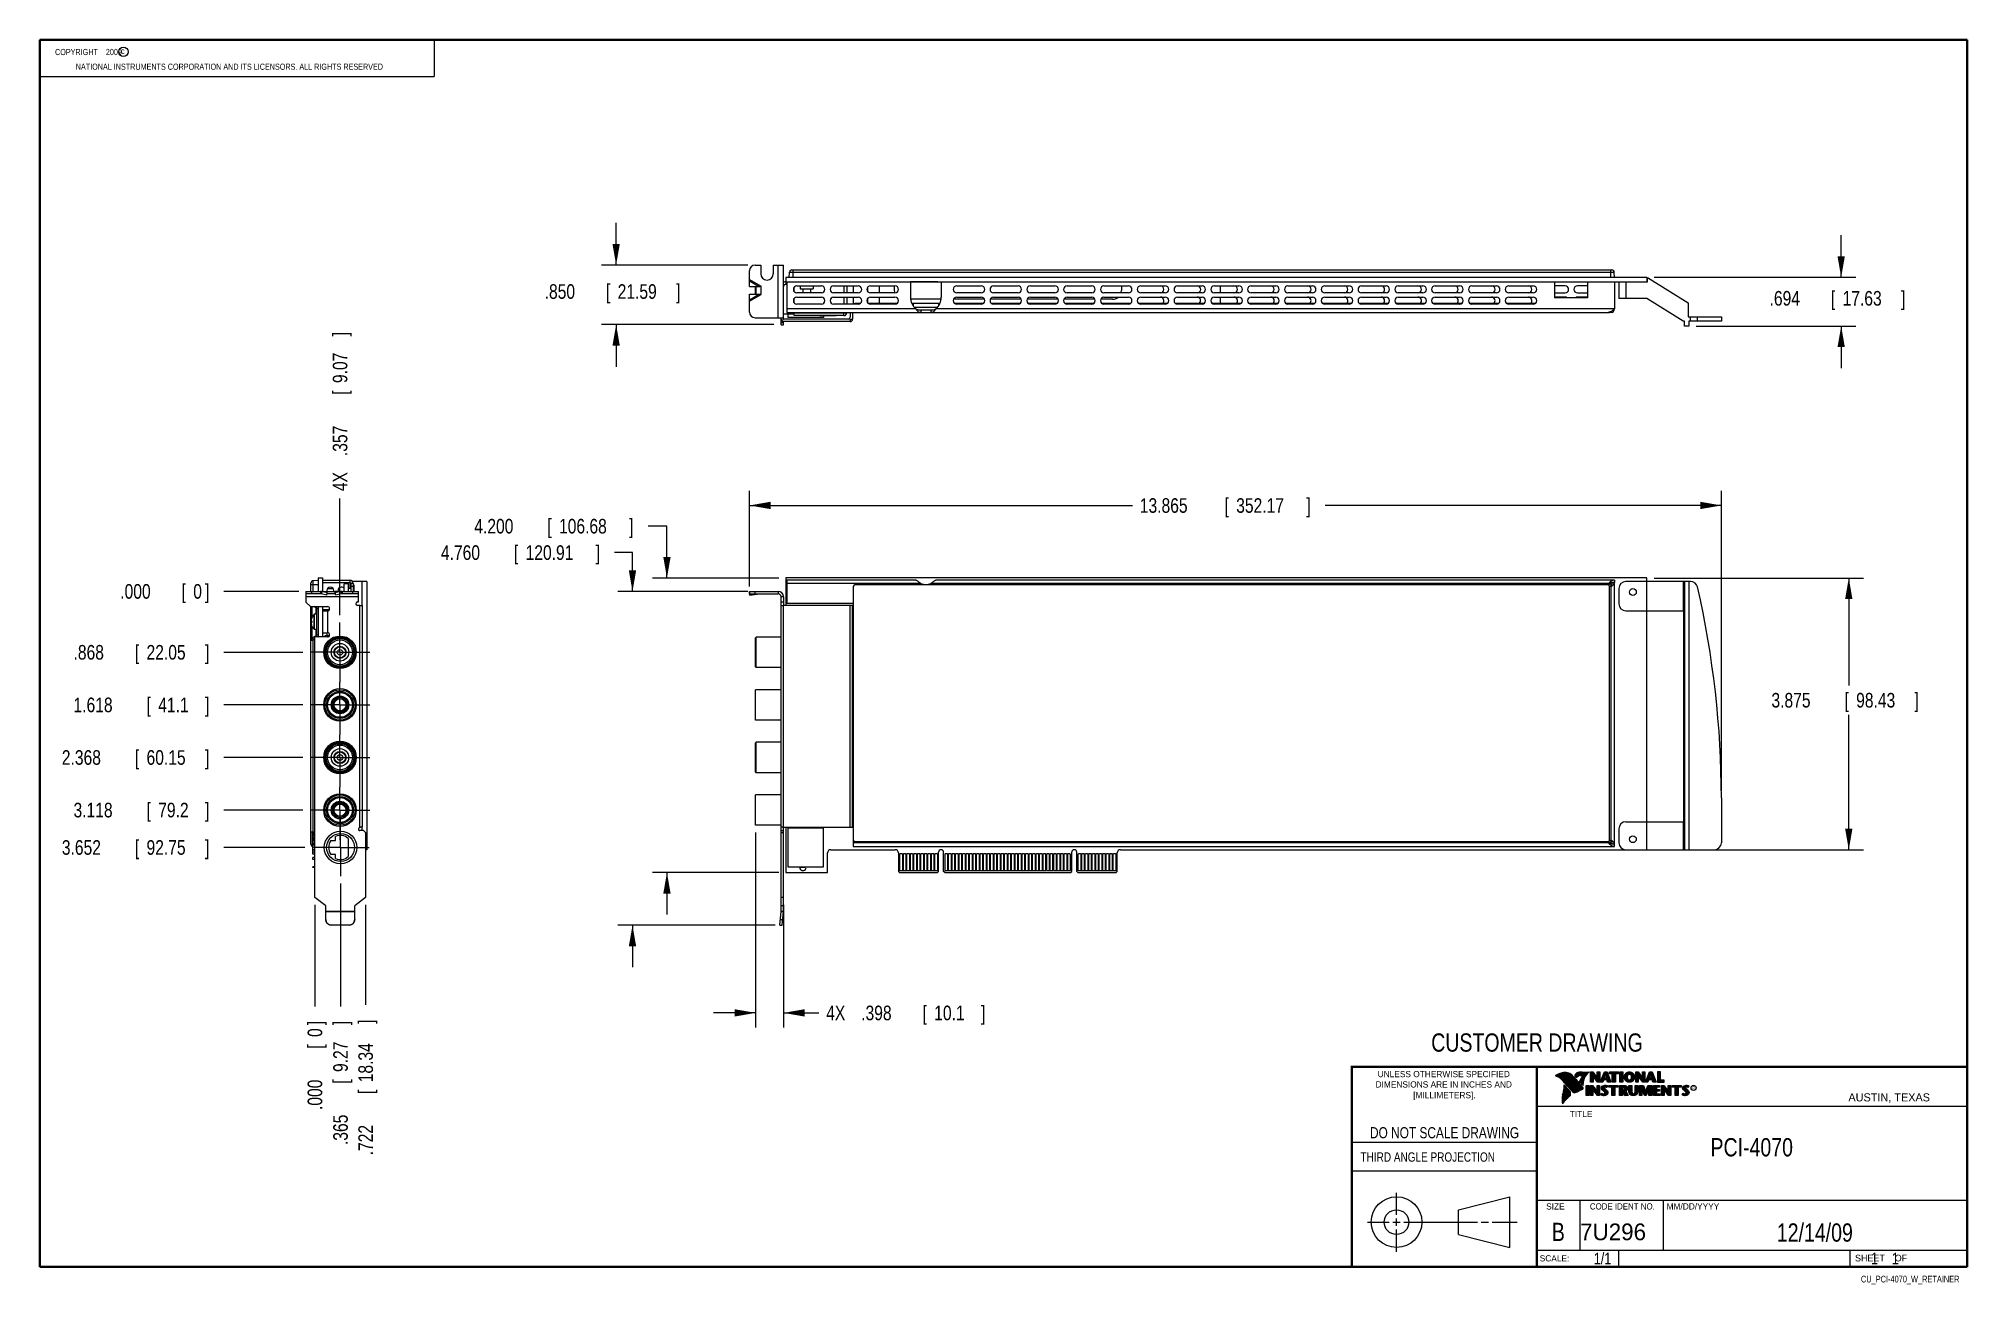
# Model space of a CAD drawing. Header units: inches. Extents: x 0.2 to 16.8, y 0.1 to 10.8.
import ezdxf
from ezdxf.enums import TextEntityAlignment as Align

# ---------------------------------------------------------------- set-up
doc = ezdxf.new("R2010")
doc.units = ezdxf.units.IN
doc.header["$LTSCALE"] = 0.935
doc.header["$MEASUREMENT"] = 0
doc.linetypes.add('CENTER', pattern=[0.6, 0.375, -0.075, 0.075, -0.075])
doc.layers.get('0').update_dxf_attribs({"linetype": 'CONTINUOUS'})
doc.layers.add('DEFAULT_1', color=7, linetype='CENTER')
doc.layers.add('DIMENSIONS', color=7, linetype='CONTINUOUS')
doc.styles.get("Standard").update_dxf_attribs({"font": 'txt', "width": 0.8})
doc.dimstyles.new('DIMSTYLE_1', dxfattribs={"dimtxt": 0.125, "dimasz": 0.18, "dimexe": 0.18, "dimexo": 0.0625, "dimgap": 0.09, "dimtad": 0, "dimtih": 1, "dimtoh": 1, "dimdec": 3, "dimlfac": 1.666667, "dimzin": 4, "dimdsep": 46, "dimtxsty": 'STANDARD', "dimblk": '_FILLED', "dimblk1": '_FILLED', "dimblk2": '_FILLED', "dimcen": 0.09, "dimadec": 0, "dimazin": 0, "dimtp": 0.005, "dimtm": 0.005, "dimtfac": 1, "dimtdec": 3, "dimtofl": 0, "dimtmove": 0, "dimatfit": 3, "dimldrblk": '_FILLED', "dimfxl": 1, "dimtolj": 1, "dimtzin": 4, "dimarcsym": 0})
doc.dimstyles.new('DIMSTYLE_2', dxfattribs={"dimtxt": 0.125, "dimasz": 0.18, "dimexe": 0.18, "dimexo": 0.0625, "dimgap": 0.09, "dimtad": 0, "dimtih": 1, "dimtoh": 1, "dimdec": 3, "dimlfac": 1.666667, "dimzin": 4, "dimdsep": 46, "dimtxsty": 'STANDARD', "dimblk": '_FILLED', "dimblk1": '_FILLED', "dimblk2": '_FILLED', "dimcen": 0.09, "dimadec": 0, "dimazin": 0, "dimtp": 0.005, "dimtm": 0.005, "dimtfac": 1, "dimtdec": 3, "dimtofl": 0, "dimtmove": 0, "dimatfit": 3, "dimldrblk": '_FILLED', "dimfxl": 1, "dimtolj": 1, "dimtzin": 4, "dimarcsym": 0})

msp = doc.modelspace()

# ---------------------------------------------------------------- texts
at = {"color": 2, "linetype": 'CONTINUOUS', "width": 0.8}
for s, height, p in [('c', 0.053, (0.94601, 10.63633)), ('NATIONAL INSTRUMENTS CORPORATION AND ITS LICENSORS. ALL RIGHTS RESERVED', 0.053, (0.55829, 10.50165)), ('THIRD ANGLE PROJECTION', 0.08, (11.55636, 1.15843))]:
    msp.add_text(s, height=height, dxfattribs=at).set_placement(p)
at = {"color": 7, "linetype": 'CONTINUOUS', "width": 0.8}
for s, height, p in [('CUSTOMER DRAWING', 0.15625, (13.06681, 2.10012)), ('DO NOT SCALE DRAWING', 0.095, (12.27541, 1.35924)), ('B', 0.15625, (13.24972, 0.47983))]:
    msp.add_text(s, height=height, dxfattribs=at).set_placement(p, align=Align.CENTER)
at = {"color": 2, "linetype": 'CONTINUOUS'}
for s, p in [('DIMENSIONS ARE IN INCHES AND', (12.26882, 1.79329)), ('UNLESS OTHERWISE SPECIFIED', (12.26882, 1.88192)), ('[MILLIMETERS].', (12.27462, 1.70154))]:
    msp.add_text(s, height=0.053254, dxfattribs=at).set_placement(p, align=Align.CENTER)
for s, height, p in [('R', 0.02174, (14.39705, 1.77824)), ('AUSTIN, TEXAS', 0.069617, (15.73268, 1.67446)), ('TITLE', 0.053254, (13.34735, 1.5397)), ('SIZE', 0.053254, (13.14508, 0.74944)), ('MM/DD/YYYY', 0.053254, (14.1765, 0.74944)), ('SCALE:', 0.053254, (13.09038, 0.30526)), ('SHEET    OF', 0.057262, (15.78922, 0.30524))]:
    msp.add_text(s, height=height, dxfattribs=at).set_placement(p)
at = {"color": 2, "linetype": 'CONTINUOUS', "width": 0.95}
msp.add_text('CODE IDENT NO.', height=0.053254, dxfattribs=at).set_placement((13.79778, 0.74944), align=Align.CENTER)
at = {"color": 7, "linetype": 'CONTINUOUS'}
msp.add_text('7U296', height=0.143155, dxfattribs=at).set_placement((13.43633, 0.4866))
at = {"color": 7, "linetype": 'CONTINUOUS', "width": 0.8}
msp.add_text('1/1', height=0.1, dxfattribs=at).set_placement((13.70254, 0.28053), align=Align.RIGHT)
at = {"color": 2, "linetype": 'CONTINUOUS', "width": 0.8}
msp.add_text('CU_PCI-4070_W_RETAINER', height=0.057262, dxfattribs=at).set_placement((16.68366, 0.12536), align=Align.RIGHT)
at = {"color": 2, "linetype": 'CONTINUOUS', "insert": (0.31251, 10.68047), "char_height": 0.053, "width": 0.8904, "attachment_point": 1}
msp.add_mtext('    COPYRIGHT    2009', dxfattribs=at)
at = {"color": 7, "linetype": 'CONTINUOUS'}
for s, insert, char_height, width, attachment_point in [('PCI-4070\\P ', (14.90514, 1.36034), 0.15625, 1, 2), ('12/14/09 ', (15.44554, 0.63066), 0.15625, 1.125, 2), ('    1    1', (15.80754, 0.38053), 0.1, 0.8, 1)]:
    msp.add_mtext(s, dxfattribs=dict(at, insert=insert, char_height=char_height, width=width, attachment_point=attachment_point))

# ---------------------------------------------------------------- blocks, each defined once
blk = doc.blocks.new('_FILLED')
at = {"color": 0, "linetype": 'BYBLOCK'}
blk.add_solid([(0, 0), (-1, 0.174), (-1, -0.174)], dxfattribs=at)
blk = doc.blocks.new('*D0')
at = {"layer": 'DIMENSIONS', "color": 2, "linetype": 'CONTINUOUS'}
for p, q in [((15.671, 8.726), (15.671, 9.086)), ((14.07, 8.726), (15.796, 8.726)), ((14.43, 8.309), (15.796, 8.309)), ((15.671, 8.309), (15.671, 7.949))]:
    blk.add_line(p, q, dxfattribs=at)
at = {"layer": 'DIMENSIONS', "color": 2, "linetype": 'CONTINUOUS', "xscale": 0.18, "yscale": 0.18, "zscale": 0.18}
for p, rotation in [((15.671, 8.726), 270), ((15.671, 8.309), 90)]:
    blk.add_blockref('_FILLED', p, dxfattribs=dict(at, rotation=rotation))
at = {"layer": 'DIMENSIONS', "color": 2, "linetype": 'CONTINUOUS', "width": 0.8}
for s, p in [('.694', (15.058, 8.484)), ('[', (15.583, 8.484)), ('17.63', (15.683, 8.484)), (']', (16.183, 8.484))]:
    blk.add_text(s, height=0.125, dxfattribs=at).set_placement(p)
blk = doc.blocks.new('*D1')
at = {"layer": 'DIMENSIONS', "color": 2, "linetype": 'CONTINUOUS'}
for p, q in [((5.184, 8.831), (5.184, 9.191)), ((6.312, 8.831), (5.059, 8.831)), ((6.534, 8.321), (5.059, 8.321)), ((5.184, 8.321), (5.184, 7.961))]:
    blk.add_line(p, q, dxfattribs=at)
at = {"layer": 'DIMENSIONS', "color": 2, "linetype": 'CONTINUOUS', "xscale": 0.18, "yscale": 0.18, "zscale": 0.18}
for p, rotation in [((5.184, 8.831), 270), ((5.184, 8.321), 90)]:
    blk.add_blockref('_FILLED', p, dxfattribs=dict(at, rotation=rotation))
at = {"layer": 'DIMENSIONS', "color": 2, "linetype": 'CONTINUOUS', "width": 0.8}
for s, p in [('.850', (4.572, 8.542)), ('[', (5.097, 8.542)), ('21.59', (5.197, 8.542)), (']', (5.697, 8.542))]:
    blk.add_text(s, height=0.125, dxfattribs=at).set_placement(p)
blk = doc.blocks.new('*D2')
at = {"layer": 'DIMENSIONS', "color": 2, "linetype": 'CONTINUOUS'}
blk.add_line((2.503, 5.517), (1.826, 5.517), dxfattribs=at)
at = {"layer": 'DIMENSIONS', "color": 2, "linetype": 'CONTINUOUS', "width": 0.8}
for s, p in [('.868', (0.539, 5.455)), ('[', (1.064, 5.455)), ('22.05', (1.164, 5.455)), (']', (1.664, 5.455))]:
    blk.add_text(s, height=0.125, dxfattribs=at).set_placement(p)
blk = doc.blocks.new('*D3')
at = {"layer": 'DIMENSIONS', "color": 2, "linetype": 'CONTINUOUS'}
blk.add_line((2.503, 5.067), (1.826, 5.067), dxfattribs=at)
at = {"layer": 'DIMENSIONS', "color": 2, "linetype": 'CONTINUOUS', "width": 0.8}
for s, p in [('1.618', (0.539, 5.005)), ('[', (1.164, 5.005)), ('41.1', (1.264, 5.005)), (']', (1.664, 5.005))]:
    blk.add_text(s, height=0.125, dxfattribs=at).set_placement(p)
blk = doc.blocks.new('*D4')
at = {"layer": 'DIMENSIONS', "color": 2, "linetype": 'CONTINUOUS'}
blk.add_line((2.503, 4.617), (1.826, 4.617), dxfattribs=at)
at = {"layer": 'DIMENSIONS', "color": 2, "linetype": 'CONTINUOUS', "width": 0.8}
for s, p in [('2.368', (0.439, 4.555)), ('[', (1.064, 4.555)), ('60.15', (1.164, 4.555)), (']', (1.664, 4.555))]:
    blk.add_text(s, height=0.125, dxfattribs=at).set_placement(p)
blk = doc.blocks.new('*D5')
at = {"layer": 'DIMENSIONS', "color": 2, "linetype": 'CONTINUOUS'}
blk.add_line((2.503, 4.167), (1.826, 4.167), dxfattribs=at)
at = {"layer": 'DIMENSIONS', "color": 2, "linetype": 'CONTINUOUS', "width": 0.8}
for s, p in [('3.118', (0.539, 4.105)), ('[', (1.164, 4.105)), ('79.2', (1.264, 4.105)), (']', (1.664, 4.105))]:
    blk.add_text(s, height=0.125, dxfattribs=at).set_placement(p)
blk = doc.blocks.new('*D6')
at = {"layer": 'DIMENSIONS', "color": 2, "linetype": 'CONTINUOUS'}
blk.add_line((2.518, 3.847), (1.826, 3.847), dxfattribs=at)
at = {"layer": 'DIMENSIONS', "color": 2, "linetype": 'CONTINUOUS', "width": 0.8}
for s, p in [('3.652', (0.439, 3.785)), ('[', (1.064, 3.785)), ('92.75', (1.164, 3.785)), (']', (1.664, 3.785))]:
    blk.add_text(s, height=0.125, dxfattribs=at).set_placement(p)
blk = doc.blocks.new('*D7')
at = {"layer": 'DIMENSIONS', "color": 2, "linetype": 'CONTINUOUS'}
blk.add_line((2.467, 6.038), (1.826, 6.038), dxfattribs=at)
at = {"layer": 'DIMENSIONS', "color": 2, "linetype": 'CONTINUOUS', "width": 0.8}
for s, p in [('.000', (0.939, 5.976)), ('[', (1.464, 5.976)), ('0', (1.564, 5.976)), (']', (1.664, 5.976))]:
    blk.add_text(s, height=0.125, dxfattribs=at).set_placement(p)
blk = doc.blocks.new('*D8')
at = {"layer": 'DIMENSIONS', "color": 2, "linetype": 'CONTINUOUS'}
blk.add_line((2.825, 3.54), (2.825, 2.488), dxfattribs=at)
at = {"layer": 'DIMENSIONS', "color": 2, "linetype": 'CONTINUOUS', "width": 0.8}
for s, p in [(']', (2.887, 2.326)), ('9.27', (2.887, 1.926)), ('[', (2.887, 1.826)), ('.365', (2.887, 1.301))]:
    blk.add_text(s, height=0.125, rotation=90, dxfattribs=at).set_placement(p)
blk = doc.blocks.new('*D9')
at = {"layer": 'DIMENSIONS', "color": 2, "linetype": 'CONTINUOUS'}
blk.add_line((3.039, 3.357), (3.039, 2.501), dxfattribs=at)
at = {"layer": 'DIMENSIONS', "color": 2, "linetype": 'CONTINUOUS', "width": 0.8}
for s, p in [(']', (3.102, 2.338)), ('18.34', (3.102, 1.838)), ('[', (3.102, 1.738)), ('.722', (3.102, 1.213))]:
    blk.add_text(s, height=0.125, rotation=90, dxfattribs=at).set_placement(p)
blk = doc.blocks.new('*D10')
at = {"layer": 'DIMENSIONS', "color": 2, "linetype": 'CONTINUOUS'}
blk.add_line((2.82, 5.835), (2.82, 6.834), dxfattribs=at)
at = {"layer": 'DIMENSIONS', "color": 2, "linetype": 'CONTINUOUS', "width": 0.8}
for s, p in [(']', (2.883, 8.221)), ('9.07', (2.883, 7.821)), ('[', (2.883, 7.721)), ('.357', (2.883, 7.196)), ('4X ', (2.883, 6.896))]:
    blk.add_text(s, height=0.125, rotation=90, dxfattribs=at).set_placement(p)
blk = doc.blocks.new('*D11')
at = {"layer": 'DIMENSIONS', "color": 2, "linetype": 'CONTINUOUS'}
blk.add_line((2.606, 3.357), (2.606, 2.488), dxfattribs=at)
at = {"layer": 'DIMENSIONS', "color": 2, "linetype": 'CONTINUOUS', "width": 0.8}
for s, p in [(']', (2.668, 2.326)), ('[', (2.668, 2.126)), ('0', (2.668, 2.226)), ('.000', (2.668, 1.601))]:
    blk.add_text(s, height=0.125, rotation=90, dxfattribs=at).set_placement(p)
blk = doc.blocks.new('*D12')
at = {"layer": 'DIMENSIONS', "color": 2, "linetype": 'CONTINUOUS'}
for p, q in [((14.07, 6.153), (15.861, 6.153)), ((15.736, 6.153), (15.736, 5.232)), ((15.736, 3.828), (15.736, 4.982)), ((14.07, 3.828), (15.861, 3.828))]:
    blk.add_line(p, q, dxfattribs=at)
at = {"layer": 'DIMENSIONS', "color": 2, "linetype": 'CONTINUOUS', "xscale": 0.18, "yscale": 0.18, "zscale": 0.18}
for p, rotation in [((15.736, 6.153), 90), ((15.736, 3.828), 270)]:
    blk.add_blockref('_FILLED', p, dxfattribs=dict(at, rotation=rotation))
at = {"layer": 'DIMENSIONS', "color": 2, "linetype": 'CONTINUOUS', "width": 0.8}
for s, p in [('3.875', (15.074, 5.045)), ('[', (15.699, 5.045)), ('98.43', (15.799, 5.045)), (']', (16.299, 5.045))]:
    blk.add_text(s, height=0.125, dxfattribs=at).set_placement(p)
blk = doc.blocks.new('*D13')
at = {"layer": 'DIMENSIONS', "color": 2, "linetype": 'CONTINUOUS'}
for p, q in [((6.326, 6.08), (6.326, 6.899)), ((6.326, 6.774), (9.605, 6.774)), ((14.645, 6.774), (11.255, 6.774)), ((14.645, 4.335), (14.645, 6.899))]:
    blk.add_line(p, q, dxfattribs=at)
at = {"layer": 'DIMENSIONS', "color": 2, "linetype": 'CONTINUOUS', "xscale": 0.18, "yscale": 0.18, "zscale": 0.18, "rotation": 180}
blk.add_blockref('_FILLED', (6.326, 6.774), dxfattribs=at)
at = {"layer": 'DIMENSIONS', "color": 2, "linetype": 'CONTINUOUS', "xscale": 0.18, "yscale": 0.18, "zscale": 0.18}
blk.add_blockref('_FILLED', (14.645, 6.774), dxfattribs=at)
at = {"layer": 'DIMENSIONS', "color": 2, "linetype": 'CONTINUOUS', "width": 0.8}
for s, p in [('13.865', (9.667, 6.711)), ('[', (10.392, 6.711)), ('352.17', (10.492, 6.711)), (']', (11.092, 6.711))]:
    blk.add_text(s, height=0.125, dxfattribs=at).set_placement(p)
blk = doc.blocks.new('*D14')
at = {"layer": 'DIMENSIONS', "color": 2, "linetype": 'CONTINUOUS'}
for p, q in [((6.378, 3.975), (6.378, 2.307)), ((6.617, 3.357), (6.617, 2.307)), ((6.378, 2.432), (6.018, 2.432)), ((6.617, 2.432), (6.919, 2.432))]:
    blk.add_line(p, q, dxfattribs=at)
at = {"layer": 'DIMENSIONS', "color": 2, "linetype": 'CONTINUOUS', "xscale": 0.18, "yscale": 0.18, "zscale": 0.18}
blk.add_blockref('_FILLED', (6.378, 2.432), dxfattribs=at)
at = {"layer": 'DIMENSIONS', "color": 2, "linetype": 'CONTINUOUS', "xscale": 0.18, "yscale": 0.18, "zscale": 0.18, "rotation": 180}
blk.add_blockref('_FILLED', (6.617, 2.432), dxfattribs=at)
at = {"layer": 'DIMENSIONS', "color": 2, "linetype": 'CONTINUOUS', "width": 0.8}
for s, p in [('4X ', (6.982, 2.369)), ('.398', (7.282, 2.369)), ('[', (7.807, 2.369)), ('10.1', (7.907, 2.369)), (']', (8.307, 2.369))]:
    blk.add_text(s, height=0.125, dxfattribs=at).set_placement(p)
blk = doc.blocks.new('*D15')
at = {"layer": 'DIMENSIONS', "color": 2, "linetype": 'CONTINUOUS'}
for p, q in [((5.324, 6.371), (5.171, 6.371)), ((5.324, 6.038), (5.324, 6.371)), ((6.312, 6.038), (5.199, 6.038)), ((6.544, 3.182), (5.199, 3.182)), ((5.324, 3.182), (5.324, 2.822))]:
    blk.add_line(p, q, dxfattribs=at)
at = {"layer": 'DIMENSIONS', "color": 2, "linetype": 'CONTINUOUS', "xscale": 0.18, "yscale": 0.18, "zscale": 0.18}
for p, rotation in [((5.324, 6.038), 270), ((5.324, 3.182), 90)]:
    blk.add_blockref('_FILLED', p, dxfattribs=dict(at, rotation=rotation))
at = {"layer": 'DIMENSIONS', "color": 2, "linetype": 'CONTINUOUS', "width": 0.8}
for s, p in [('4.760', (3.684, 6.308)), ('[', (4.309, 6.308)), ('120.91', (4.409, 6.308)), (']', (5.009, 6.308))]:
    blk.add_text(s, height=0.125, dxfattribs=at).set_placement(p)
blk = doc.blocks.new('*D16')
at = {"layer": 'DIMENSIONS', "color": 2, "linetype": 'CONTINUOUS'}
for p, q in [((5.619, 6.596), (5.458, 6.596)), ((5.619, 6.153), (5.619, 6.596)), ((6.576, 6.153), (5.494, 6.153)), ((6.576, 3.633), (5.494, 3.633)), ((5.619, 3.633), (5.619, 3.273))]:
    blk.add_line(p, q, dxfattribs=at)
at = {"layer": 'DIMENSIONS', "color": 2, "linetype": 'CONTINUOUS', "xscale": 0.18, "yscale": 0.18, "zscale": 0.18}
for p, rotation in [((5.619, 6.153), 270), ((5.619, 3.633), 90)]:
    blk.add_blockref('_FILLED', p, dxfattribs=dict(at, rotation=rotation))
at = {"layer": 'DIMENSIONS', "color": 2, "linetype": 'CONTINUOUS', "width": 0.8}
for s, p in [('4.200', (3.97, 6.534)), ('[', (4.595, 6.534)), ('106.68', (4.695, 6.534)), (']', (5.295, 6.534))]:
    blk.add_text(s, height=0.125, dxfattribs=at).set_placement(p)

# ---------------------------------------------------------------- dimensions: what is measured, and where the dimension line sits
at = {"layer": 'DIMENSIONS', "color": 2, "linetype": 'CONTINUOUS'}
for base, p1, p2, angle, picture, middle in [((5.1841, 8.83072), (6.53354, 8.32072), (6.31154, 8.83072), 90, '*D1', (5.1841, 8.60469)), ((15.67097, 8.30932), (14.07034, 8.72572), (14.42978, 8.30932), 270, '*D0', (15.67097, 8.54601)), ((6.32604, 6.77353), (14.64504, 4.33483), (6.32604, 6.07963), 180, '*D13', (10.42956, 6.77353)), ((5.61933, 3.63333), (6.57554, 6.15333), (6.57554, 3.63333), 270, '*D16', (4.68277, 6.59607)), ((5.32374, 3.18194), (6.31154, 6.03813), (6.54413, 3.18194), 270, '*D15', (4.39646, 6.37083)), ((15.73615, 6.15333), (14.07034, 3.82833), (14.07034, 6.15333), 90, '*D12', (15.73615, 5.10721))]:
    dim = msp.add_linear_dim(base=base, p1=p1, p2=p2, angle=angle, dimstyle='DIMSTYLE_1', dxfattribs=at)
    dim.commit()
    dim.dimension.update_dxf_attribs({"geometry": picture, "text_midpoint": middle, "dimtype": 160})
dim = msp.add_ordinate_dim(feature_location=(2.82008, 5.83475), offset=(0, 0.99919), dtype=1, origin=(2.60586, 5.64873), text='4X <>', dimstyle='DIMSTYLE_2', dxfattribs=at)
dim.commit()
dim.dimension.update_dxf_attribs({"geometry": '*D10', "text_midpoint": (2.82008, 7.60895)})
for feature_location, offset, dtype, origin, picture, middle in [((2.50266, 4.61733), (-0.67639, 0), 0, (2.52906, 6.03813), '*D4', (1.10127, 4.61733)), ((2.5179578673, 3.8472336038), (-0.6916901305, 0), 0, (2.5770578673, 6.0381336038), '*D6', (1.1012677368, 3.8472336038)), ((2.50266, 5.51733), (-0.67639, 0), 0, (2.52906, 6.03813), '*D2', (1.15127, 5.51733)), ((2.50266, 5.06733), (-0.67639, 0), 0, (2.52906, 6.03813), '*D3', (1.15127, 5.06733)), ((2.50266, 4.16733), (-0.67639, 0), 0, (2.57706, 6.03813), '*D5', (1.15127, 4.16733)), ((2.4665578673, 6.0381336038), (-0.6402901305, 0), 0, (2.5290578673, 6.0381336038), '*D7', (1.3512677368, 6.0381336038)), ((2.82486, 3.54033), (0, -1.05206), 1, (2.60586, 3.41979), '*D8', (2.82486, 1.86327)), ((2.6058578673, 3.357293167), (0, -0.8690211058), 1, (2.6058578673, 3.419793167), '*D11', (2.6058578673, 2.0132720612)), ((3.03906, 3.35729), (0, -0.85678), 1, (2.60586, 3.41979), '*D9', (3.03906, 1.82551))]:
    dim = msp.add_ordinate_dim(feature_location=feature_location, offset=offset, dtype=dtype, origin=origin, dimstyle='DIMSTYLE_2', dxfattribs=at)
    dim.commit()
    dim.dimension.update_dxf_attribs({"geometry": picture, "text_midpoint": middle})
dim = msp.add_linear_dim(base=(6.37843, 2.43194), p1=(6.61704, 3.35729), p2=(6.37843, 3.97491), angle=180, text='4X <>', dimstyle='DIMSTYLE_1', dxfattribs=at)
dim.commit()
dim.dimension.update_dxf_attribs({"geometry": '*D14', "text_midpoint": (7.69404, 2.43194), "dimtype": 160})

# ---------------------------------------------------------------- linework, layer by layer
at = {"color": 2, "linetype": 'CONTINUOUS'}
for p, q in [((0.25001, 10.7586), (3.62501, 10.7586)), ((0.25001, 10.7586), (0.25001, 10.4456)), ((3.62501, 10.7586), (3.62501, 10.4456)), ((0.25001, 10.4456), (3.62501, 10.4456)), ((13.06524, 1.96953), (16.74504, 1.96953)), ((13.06524, 1.96953), (13.06524, 0.26053)), ((13.23112, 1.89338), (13.23112, 1.89487)), ((13.23467, 1.89211), (13.23467, 1.89717)), ((13.23823, 1.89072), (13.23823, 1.89937)), ((13.24178, 1.88921), (13.24178, 1.90148)), ((13.24534, 1.88757), (13.24534, 1.90349)), ((13.24889, 1.8858), (13.24889, 1.90537)), ((13.25245, 1.88389), (13.25245, 1.90695)), ((13.256, 1.88183), (13.256, 1.90844)), ((13.25955, 1.87962), (13.25955, 1.90983)), ((13.26311, 1.87724), (13.26311, 1.91114)), ((13.26666, 1.87469), (13.26666, 1.91236)), ((13.27022, 1.87195), (13.27022, 1.9135)), ((13.27377, 1.86901), (13.27377, 1.91455)), ((13.27733, 1.86584), (13.27733, 1.91553)), ((13.28088, 1.86243), (13.28088, 1.91642)), ((13.28444, 1.85873), (13.28444, 1.91727)), ((13.28799, 1.85487), (13.28799, 1.91812)), ((13.29154, 1.85098), (13.29154, 1.91881)), ((13.2951, 1.84706), (13.2951, 1.91935)), ((13.29865, 1.84311), (13.29865, 1.91976)), ((13.30221, 1.83913), (13.30221, 1.92002)), ((13.30576, 1.83512), (13.30576, 1.92013)), ((13.30932, 1.83108), (13.30932, 1.92011)), ((13.31287, 1.82701), (13.31287, 1.91995)), ((13.31643, 1.8229), (13.31643, 1.91964)), ((13.31998, 1.81877), (13.31998, 1.91919)), ((13.32353, 1.8146), (13.32353, 1.9186)), ((13.32709, 1.8104), (13.32709, 1.91788)), ((13.33064, 1.80617), (13.33064, 1.91718)), ((13.3342, 1.80197), (13.3342, 1.91628)), ((13.33775, 1.79782), (13.33775, 1.91515)), ((13.34131, 1.79371), (13.34131, 1.91378)), ((13.34486, 1.78966), (13.34486, 1.91216)), ((13.34841, 1.78565), (13.34841, 1.91026)), ((13.35197, 1.78168), (13.35197, 1.90806)), ((13.35552, 1.77776), (13.35552, 1.90551)), ((13.35908, 1.77389), (13.35908, 1.90255)), ((13.36263, 1.77005), (13.36263, 1.89912)), ((13.36619, 1.76626), (13.36619, 1.89522)), ((13.36974, 1.76251), (13.36974, 1.89151)), ((13.3733, 1.75881), (13.3733, 1.88779)), ((13.37685, 1.75559), (13.37685, 1.88406)), ((13.3804, 1.75292), (13.3804, 1.88032)), ((13.38396, 1.75121), (13.38396, 1.87658)), ((13.38751, 1.75092), (13.38751, 1.87282)), ((13.40222, 1.87796), (13.39013, 1.89218)), ((13.39107, 1.7518), (13.39107, 1.86907)), ((13.40289, 1.88104), (13.39274, 1.89296)), ((13.39462, 1.89075), (13.39462, 1.89989)), ((13.39462, 1.75332), (13.39462, 1.8653)), ((13.39818, 1.88658), (13.39818, 1.90616)), ((13.39818, 1.75478), (13.39818, 1.86153)), ((13.40173, 1.8824), (13.40173, 1.91011)), ((13.40173, 1.75627), (13.40173, 1.85744)), ((13.40529, 1.88228), (13.40529, 1.91288)), ((13.40529, 1.75779), (13.40529, 1.85313)), ((13.40884, 1.88443), (13.40884, 1.91496)), ((13.40884, 1.75933), (13.40884, 1.84883)), ((13.41239, 1.88698), (13.41239, 1.91671)), ((13.41239, 1.76089), (13.41239, 1.84452)), ((13.41595, 1.89003), (13.41595, 1.91816)), ((13.41595, 1.76248), (13.41595, 1.84021)), ((13.4195, 1.89369), (13.4195, 1.91934)), ((13.4195, 1.76409), (13.4195, 1.83591)), ((13.42306, 1.89637), (13.42306, 1.92027)), ((13.42306, 1.76573), (13.42306, 1.83161)), ((13.42661, 1.89822), (13.42661, 1.92095)), ((13.42661, 1.76739), (13.42661, 1.8273)), ((13.43017, 1.89946), (13.43017, 1.92144)), ((13.43017, 1.76908), (13.43017, 1.823)), ((13.44136, 1.83283), (13.43192, 1.84365)), ((13.43372, 1.89972), (13.43372, 1.92195)), ((13.43372, 1.7708), (13.43372, 1.8187)), ((13.44327, 1.83444), (13.4349, 1.84404)), ((13.43727, 1.89906), (13.43727, 1.9224)), ((13.43727, 1.84132), (13.43727, 1.84907)), ((13.44083, 1.89795), (13.44083, 1.92278)), ((13.44083, 1.83724), (13.44083, 1.85725)), ((13.44438, 1.89725), (13.44438, 1.9231)), ((13.44438, 1.83308), (13.44438, 1.86652)), ((13.44794, 1.89688), (13.44794, 1.92337)), ((13.44794, 1.82881), (13.44794, 1.87298)), ((13.45149, 1.89664), (13.45149, 1.92357)), ((13.45149, 1.82467), (13.45149, 1.8764)), ((13.45293, 1.92614), (13.51325, 1.92706)), ((13.453, 1.92364), (13.50667, 1.92446)), ((13.45505, 1.8965), (13.45505, 1.92367)), ((13.45505, 1.82065), (13.45505, 1.87803)), ((13.4586, 1.89642), (13.4586, 1.92372)), ((13.4586, 1.83026), (13.4586, 1.87896)), ((13.46216, 1.89573), (13.46216, 1.92378)), ((13.46216, 1.85354), (13.46216, 1.87953)), ((13.46571, 1.8935), (13.46571, 1.92383)), ((13.46571, 1.8636), (13.46571, 1.87975)), ((13.46926, 1.87203), (13.46926, 1.92389)), ((13.47282, 1.87938), (13.47282, 1.92394)), ((13.47637, 1.88593), (13.47637, 1.92399)), ((13.47993, 1.89186), (13.47993, 1.92405)), ((13.48348, 1.89728), (13.48348, 1.9241)), ((13.48704, 1.90228), (13.48704, 1.92416)), ((13.49059, 1.90692), (13.49059, 1.92421)), ((13.49415, 1.91125), (13.49415, 1.92427)), ((13.4977, 1.9153), (13.4977, 1.92432)), ((13.50125, 1.9191), (13.50125, 1.92437)), ((13.52607, 1.92627), (13.54513, 1.92627)), ((13.52607, 1.83895), (13.52607, 1.92627)), ((13.54661, 1.83895), (13.52607, 1.83895)), ((13.5286, 1.92374), (13.54388, 1.92374)), ((13.5286, 1.84148), (13.5286, 1.92374)), ((13.54409, 1.84148), (13.5286, 1.84148)), ((13.53324, 1.84148), (13.53324, 1.92374)), ((13.53672, 1.84148), (13.53672, 1.92374)), ((13.5402, 1.84148), (13.5402, 1.92374)), ((13.54409, 1.89763), (13.54367, 1.92374)), ((13.54388, 1.92374), (13.58542, 1.86899)), ((13.58728, 1.84148), (13.54409, 1.89763)), ((13.54409, 1.89763), (13.54409, 1.84148)), ((13.54513, 1.92627), (13.58289, 1.87651)), ((13.58603, 1.83895), (13.54661, 1.89019)), ((13.54661, 1.89019), (13.54661, 1.83895)), ((13.54715, 1.89365), (13.54715, 1.91943)), ((13.55062, 1.88913), (13.55062, 1.91485)), ((13.5541, 1.88461), (13.5541, 1.91027)), ((13.55757, 1.8801), (13.55757, 1.90569)), ((13.56105, 1.87558), (13.56105, 1.90111)), ((13.56452, 1.87106), (13.56452, 1.89653)), ((13.568, 1.86654), (13.568, 1.89195)), ((13.57147, 1.86202), (13.57147, 1.88737)), ((13.57495, 1.85751), (13.57495, 1.88279)), ((13.57843, 1.85299), (13.57843, 1.8782)), ((13.5819, 1.84847), (13.5819, 1.87362)), ((13.58289, 1.92627), (13.60361, 1.92627)), ((13.58289, 1.87651), (13.58289, 1.92627)), ((13.58538, 1.84395), (13.58542, 1.86899)), ((13.58542, 1.92374), (13.60109, 1.92374)), ((13.58542, 1.86899), (13.58542, 1.92374)), ((13.60361, 1.83895), (13.58603, 1.83895)), ((13.60109, 1.84148), (13.58728, 1.84148)), ((13.58885, 1.84148), (13.58885, 1.92374)), ((13.59233, 1.84148), (13.59233, 1.92374)), ((13.5958, 1.84148), (13.5958, 1.92374)), ((13.59928, 1.84148), (13.59928, 1.92374)), ((13.60109, 1.92374), (13.60109, 1.84148)), ((13.60361, 1.92627), (13.60361, 1.83895)), ((13.60876, 1.83899), (13.6444, 1.92621)), ((13.6294, 1.83899), (13.60876, 1.83899)), ((13.61252, 1.84151), (13.6461, 1.92368)), ((13.6277, 1.84151), (13.61252, 1.84151)), ((13.61666, 1.84151), (13.61666, 1.85163)), ((13.62013, 1.84151), (13.62013, 1.86014)), ((13.62361, 1.84151), (13.62361, 1.86864)), ((13.62708, 1.84151), (13.62708, 1.87715)), ((13.63607, 1.86235), (13.6277, 1.84151)), ((13.63778, 1.85982), (13.6294, 1.83899)), ((13.63056, 1.84863), (13.63056, 1.88565)), ((13.63403, 1.85728), (13.63403, 1.89416)), ((13.66648, 1.86235), (13.63607, 1.86235)), ((13.63751, 1.86235), (13.63751, 1.90266)), ((13.66466, 1.85982), (13.63778, 1.85982)), ((13.63884, 1.87112), (13.65003, 1.90732)), ((13.66391, 1.87112), (13.63884, 1.87112)), ((13.64098, 1.87806), (13.64098, 1.91116)), ((13.64098, 1.86235), (13.64098, 1.87112)), ((13.64227, 1.87365), (13.65189, 1.90479)), ((13.6606, 1.87365), (13.64227, 1.87365)), ((13.6444, 1.92621), (13.66641, 1.92621)), ((13.64446, 1.88931), (13.64446, 1.91967)), ((13.64446, 1.86235), (13.64446, 1.87112)), ((13.6461, 1.92368), (13.66467, 1.92368)), ((13.64793, 1.90055), (13.64793, 1.92368)), ((13.64793, 1.86235), (13.64793, 1.87112)), ((13.65003, 1.90732), (13.65407, 1.90732)), ((13.65141, 1.90732), (13.65141, 1.92368)), ((13.65141, 1.86235), (13.65141, 1.87112)), ((13.65189, 1.90479), (13.65213, 1.90479)), ((13.65213, 1.90479), (13.6606, 1.87365)), ((13.65407, 1.90732), (13.66391, 1.87112)), ((13.65489, 1.90431), (13.65489, 1.92368)), ((13.65489, 1.86235), (13.65489, 1.87112)), ((13.65836, 1.89153), (13.65836, 1.92368)), ((13.65836, 1.86235), (13.65836, 1.87112)), ((13.66184, 1.87875), (13.66184, 1.92368)), ((13.66184, 1.86235), (13.66184, 1.87112)), ((13.67167, 1.83899), (13.66466, 1.85982)), ((13.66467, 1.92368), (13.69586, 1.84151)), ((13.66531, 1.86235), (13.66531, 1.92199)), ((13.66641, 1.92621), (13.69953, 1.83899)), ((13.67349, 1.84151), (13.66648, 1.86235)), ((13.66879, 1.85548), (13.66879, 1.91284)), ((13.69953, 1.83899), (13.67167, 1.83899)), ((13.67226, 1.84516), (13.67226, 1.90368)), ((13.69586, 1.84151), (13.67349, 1.84151)), ((13.67574, 1.84151), (13.67574, 1.89453)), ((13.67921, 1.84151), (13.67921, 1.88537)), ((13.68269, 1.84151), (13.68269, 1.87622)), ((13.68616, 1.84151), (13.68616, 1.86706)), ((13.68662, 1.92621), (13.76343, 1.92621)), ((13.68662, 1.90994), (13.68662, 1.92621)), ((13.71181, 1.90994), (13.68662, 1.90994)), ((13.68915, 1.92368), (13.7609, 1.92368)), ((13.68915, 1.91247), (13.68915, 1.92368)), ((13.71434, 1.91247), (13.68915, 1.91247)), ((13.68964, 1.84151), (13.68964, 1.85791)), ((13.69312, 1.91247), (13.69312, 1.92368)), ((13.69312, 1.84151), (13.69312, 1.84875)), ((13.69659, 1.91247), (13.69659, 1.92368)), ((13.70007, 1.91247), (13.70007, 1.92368)), ((13.70354, 1.91247), (13.70354, 1.92368)), ((13.70702, 1.91247), (13.70702, 1.92368)), ((13.71049, 1.91247), (13.71049, 1.92368)), ((13.71181, 1.83899), (13.71181, 1.90994)), ((13.73824, 1.83899), (13.71181, 1.83899)), ((13.71434, 1.91247), (13.71397, 1.92368)), ((13.71434, 1.84151), (13.71434, 1.91247)), ((13.73571, 1.84151), (13.71434, 1.84151)), ((13.71744, 1.84151), (13.71744, 1.92368)), ((13.72092, 1.84151), (13.72092, 1.92368)), ((13.72439, 1.84151), (13.72439, 1.92368)), ((13.72787, 1.84151), (13.72787, 1.92368)), ((13.73135, 1.84151), (13.73135, 1.92368)), ((13.73571, 1.91247), (13.73482, 1.92368)), ((13.7609, 1.91247), (13.73571, 1.91247)), ((13.73571, 1.91247), (13.73571, 1.84151)), ((13.76343, 1.90994), (13.73824, 1.90994)), ((13.73824, 1.90994), (13.73824, 1.83899)), ((13.7383, 1.91247), (13.7383, 1.92368)), ((13.74177, 1.91247), (13.74177, 1.92368)), ((13.74525, 1.91247), (13.74525, 1.92368)), ((13.74872, 1.91247), (13.74872, 1.92368)), ((13.7522, 1.91247), (13.7522, 1.92368)), ((13.75567, 1.91247), (13.75567, 1.92368)), ((13.75915, 1.91247), (13.75915, 1.92368)), ((13.7609, 1.92368), (13.7609, 1.91247)), ((13.76343, 1.92621), (13.76343, 1.90994)), ((13.77684, 1.92621), (13.80314, 1.92621)), ((13.77684, 1.83899), (13.77684, 1.92621)), ((13.80314, 1.83899), (13.77684, 1.83899)), ((13.77937, 1.92368), (13.80061, 1.92368)), ((13.77937, 1.84151), (13.77937, 1.92368)), ((13.80061, 1.84151), (13.77937, 1.84151)), ((13.78348, 1.84151), (13.78348, 1.92368)), ((13.78695, 1.84151), (13.78695, 1.92368)), ((13.79043, 1.84151), (13.79043, 1.92368)), ((13.7939, 1.84151), (13.7939, 1.92368)), ((13.79738, 1.84151), (13.79738, 1.92368)), ((13.80061, 1.92368), (13.80061, 1.84151)), ((13.80314, 1.92621), (13.80314, 1.83899)), ((13.8154, 1.88342), (13.81542, 1.88525)), ((13.81544, 1.88157), (13.8154, 1.88342)), ((13.81542, 1.88525), (13.81551, 1.88707)), ((13.81555, 1.87972), (13.81544, 1.88157)), ((13.81551, 1.88707), (13.81566, 1.88888)), ((13.81572, 1.87787), (13.81555, 1.87972)), ((13.81566, 1.88888), (13.81587, 1.89065)), ((13.81595, 1.87603), (13.81572, 1.87787)), ((13.81587, 1.89065), (13.81615, 1.89241)), ((13.81623, 1.87421), (13.81595, 1.87603)), ((13.81615, 1.89241), (13.81649, 1.89413)), ((13.81658, 1.8724), (13.81623, 1.87421)), ((13.81649, 1.89413), (13.81689, 1.89581)), ((13.81698, 1.87062), (13.81658, 1.8724)), ((13.81689, 1.89581), (13.81735, 1.89745)), ((13.81744, 1.86888), (13.81698, 1.87062)), ((13.81735, 1.89745), (13.81787, 1.89905)), ((13.81794, 1.86717), (13.81744, 1.86888)), ((13.81787, 1.89905), (13.81846, 1.90061)), ((13.81793, 1.88343), (13.81795, 1.88518)), ((13.81797, 1.88167), (13.81793, 1.88343)), ((13.8185, 1.8655), (13.81794, 1.86717)), ((13.81795, 1.88518), (13.81803, 1.88691)), ((13.81807, 1.87991), (13.81797, 1.88167)), ((13.81803, 1.88691), (13.81817, 1.88862)), ((13.81823, 1.87814), (13.81807, 1.87991)), ((13.81817, 1.88862), (13.81838, 1.89031)), ((13.81845, 1.87639), (13.81823, 1.87814)), ((13.81838, 1.89031), (13.81864, 1.89196)), ((13.81872, 1.87464), (13.81845, 1.87639)), ((13.81846, 1.90061), (13.8191, 1.90213)), ((13.81912, 1.86387), (13.8185, 1.8655)), ((13.81864, 1.89196), (13.81896, 1.89359)), ((13.81905, 1.87292), (13.81872, 1.87464)), ((13.81896, 1.89359), (13.81934, 1.89517)), ((13.81944, 1.87122), (13.81905, 1.87292)), ((13.8191, 1.90213), (13.81981, 1.90361)), ((13.81978, 1.86229), (13.81912, 1.86387)), ((13.81934, 1.89517), (13.81977, 1.89672)), ((13.81987, 1.86956), (13.81944, 1.87122)), ((13.81977, 1.89672), (13.82026, 1.89822)), ((13.8205, 1.86074), (13.81978, 1.86229)), ((13.81981, 1.90361), (13.82057, 1.90506)), ((13.82035, 1.86793), (13.81987, 1.86956)), ((13.82026, 1.89822), (13.82081, 1.89968)), ((13.82089, 1.86635), (13.82035, 1.86793)), ((13.82128, 1.85923), (13.8205, 1.86074)), ((13.82057, 1.90506), (13.8214, 1.90648)), ((13.82081, 1.89968), (13.82141, 1.90109)), ((13.82089, 1.86635), (13.82081, 1.89968)), ((13.82147, 1.86481), (13.82089, 1.86635)), ((13.82211, 1.85777), (13.82128, 1.85923)), ((13.8214, 1.90648), (13.82229, 1.90787)), ((13.82141, 1.90109), (13.82206, 1.90248)), ((13.8221, 1.86331), (13.82147, 1.86481)), ((13.82206, 1.90248), (13.82278, 1.90383)), ((13.82278, 1.86185), (13.8221, 1.86331)), ((13.82299, 1.85635), (13.82211, 1.85777)), ((13.82229, 1.90787), (13.82324, 1.90923)), ((13.82278, 1.90383), (13.82356, 1.90516)), ((13.8235, 1.86044), (13.82278, 1.86185)), ((13.82393, 1.85497), (13.82299, 1.85635)), ((13.82324, 1.90923), (13.82426, 1.91057)), ((13.82428, 1.85906), (13.8235, 1.86044)), ((13.82356, 1.90516), (13.82439, 1.90646)), ((13.82492, 1.85363), (13.82393, 1.85497)), ((13.82426, 1.91057), (13.82533, 1.91188)), ((13.82428, 1.85906), (13.82439, 1.90646)), ((13.82511, 1.85772), (13.82428, 1.85906)), ((13.82439, 1.90646), (13.82529, 1.90774)), ((13.82596, 1.85234), (13.82492, 1.85363)), ((13.82599, 1.85643), (13.82511, 1.85772)), ((13.82529, 1.90774), (13.82624, 1.909)), ((13.82533, 1.91188), (13.82646, 1.91315)), ((13.82706, 1.85109), (13.82596, 1.85234)), ((13.82692, 1.85518), (13.82599, 1.85643)), ((13.82624, 1.909), (13.82726, 1.91024)), ((13.82646, 1.91315), (13.82763, 1.91439)), ((13.8279, 1.85396), (13.82692, 1.85518)), ((13.8282, 1.84989), (13.82706, 1.85109)), ((13.82726, 1.91024), (13.82832, 1.91144)), ((13.82763, 1.91439), (13.82885, 1.91558)), ((13.8279, 1.85396), (13.82832, 1.91144)), ((13.82892, 1.8528), (13.8279, 1.85396)), ((13.82939, 1.84875), (13.8282, 1.84989)), ((13.82832, 1.91144), (13.82943, 1.91261)), ((13.82885, 1.91558), (13.8301, 1.91672)), ((13.82999, 1.85167), (13.82892, 1.8528)), ((13.83062, 1.84765), (13.82939, 1.84875)), ((13.82943, 1.91261), (13.83058, 1.91374)), ((13.8311, 1.8506), (13.82999, 1.85167)), ((13.8301, 1.91672), (13.83139, 1.9178)), ((13.83058, 1.91374), (13.83177, 1.91482)), ((13.8319, 1.84661), (13.83062, 1.84765)), ((13.8311, 1.8506), (13.83177, 1.91482)), ((13.83226, 1.84957), (13.8311, 1.8506)), ((13.83139, 1.9178), (13.83271, 1.91883)), ((13.83177, 1.91482), (13.83298, 1.91584)), ((13.83322, 1.84562), (13.8319, 1.84661)), ((13.83345, 1.8486), (13.83226, 1.84957)), ((13.83271, 1.91883), (13.83405, 1.91979)), ((13.83298, 1.91584), (13.83422, 1.9168)), ((13.83458, 1.84469), (13.83322, 1.84562)), ((13.83469, 1.84768), (13.83345, 1.8486)), ((13.83405, 1.91979), (13.83542, 1.92069)), ((13.83422, 1.9168), (13.83548, 1.91771)), ((13.83599, 1.84382), (13.83458, 1.84469)), ((13.83469, 1.84768), (13.83548, 1.91771)), ((13.83596, 1.84681), (13.83469, 1.84768)), ((13.83542, 1.92069), (13.83681, 1.92152)), ((13.83548, 1.91771), (13.83676, 1.91855)), ((13.83727, 1.846), (13.83596, 1.84681)), ((13.83745, 1.843), (13.83599, 1.84382)), ((13.83676, 1.91855), (13.83806, 1.91933)), ((13.83681, 1.92152), (13.83824, 1.9223)), ((13.83863, 1.84524), (13.83727, 1.846)), ((13.83895, 1.84225), (13.83745, 1.843)), ((13.83806, 1.91933), (13.8394, 1.92005)), ((13.83863, 1.84524), (13.83806, 1.91933)), ((13.83824, 1.9223), (13.8397, 1.92301)), ((13.84003, 1.84454), (13.83863, 1.84524)), ((13.84051, 1.84156), (13.83895, 1.84225)), ((13.8394, 1.92005), (13.84076, 1.92072)), ((13.8397, 1.92301), (13.84119, 1.92366)), ((13.8397, 1.88328), (13.83971, 1.88448)), ((13.83971, 1.88207), (13.8397, 1.88328)), ((13.83971, 1.88448), (13.83974, 1.88567)), ((13.83974, 1.88086), (13.83971, 1.88207)), ((13.83974, 1.88567), (13.83979, 1.88684)), ((13.8398, 1.87965), (13.83974, 1.88086)), ((13.83979, 1.88684), (13.83987, 1.888)), ((13.83987, 1.87845), (13.8398, 1.87965)), ((13.83987, 1.888), (13.83996, 1.88914)), ((13.83996, 1.87726), (13.83987, 1.87845)), ((13.83996, 1.88914), (13.84007, 1.89025)), ((13.84008, 1.87608), (13.83996, 1.87726)), ((13.84148, 1.8439), (13.84003, 1.84454)), ((13.84007, 1.89025), (13.8402, 1.89133)), ((13.84021, 1.87493), (13.84008, 1.87608)), ((13.8402, 1.89133), (13.84034, 1.89238)), ((13.84037, 1.87381), (13.84021, 1.87493)), ((13.84034, 1.89238), (13.84051, 1.89341)), ((13.84054, 1.87271), (13.84037, 1.87381)), ((13.84051, 1.89341), (13.84069, 1.8944)), ((13.84212, 1.84094), (13.84051, 1.84156)), ((13.84074, 1.87165), (13.84054, 1.87271)), ((13.84069, 1.8944), (13.84089, 1.89536)), ((13.84096, 1.87061), (13.84074, 1.87165)), ((13.84076, 1.92072), (13.84216, 1.92133)), ((13.84089, 1.89536), (13.84111, 1.8963)), ((13.84119, 1.8696), (13.84096, 1.87061)), ((13.84111, 1.8963), (13.84136, 1.89722)), ((13.84119, 1.92366), (13.84272, 1.92426)), ((13.84145, 1.86863), (13.84119, 1.8696)), ((13.84136, 1.89722), (13.84163, 1.89812)), ((13.84173, 1.86767), (13.84145, 1.86863)), ((13.84148, 1.8439), (13.84169, 1.8678)), ((13.84298, 1.84332), (13.84148, 1.8439)), ((13.84163, 1.89812), (13.84192, 1.89901)), ((13.84202, 1.86675), (13.84173, 1.86767)), ((13.84192, 1.89901), (13.84224, 1.89987)), ((13.84196, 1.89911), (13.84216, 1.92133)), ((13.84234, 1.86585), (13.84202, 1.86675)), ((13.84379, 1.84038), (13.84212, 1.84094)), ((13.84216, 1.92133), (13.84359, 1.92189)), ((13.84223, 1.88328), (13.84224, 1.88443)), ((13.84224, 1.88211), (13.84223, 1.88328)), ((13.84224, 1.89987), (13.84259, 1.90073)), ((13.84224, 1.88443), (13.84227, 1.88558)), ((13.84227, 1.88094), (13.84224, 1.88211)), ((13.84227, 1.88558), (13.84232, 1.88671)), ((13.84232, 1.87978), (13.84227, 1.88094)), ((13.84232, 1.88671), (13.84239, 1.88782)), ((13.84239, 1.87862), (13.84232, 1.87978)), ((13.84269, 1.86497), (13.84234, 1.86585)), ((13.84239, 1.88782), (13.84248, 1.88891)), ((13.84248, 1.87748), (13.84239, 1.87862)), ((13.84248, 1.88891), (13.84258, 1.88998)), ((13.84259, 1.87635), (13.84248, 1.87748)), ((13.84258, 1.88998), (13.8427, 1.89101)), ((13.84259, 1.90073), (13.84296, 1.90157)), ((13.84272, 1.87525), (13.84259, 1.87635)), ((13.84305, 1.86411), (13.84269, 1.86497)), ((13.8427, 1.89101), (13.84284, 1.89201)), ((13.84272, 1.92426), (13.84429, 1.9248)), ((13.84287, 1.87418), (13.84272, 1.87525)), ((13.84284, 1.89201), (13.843, 1.89298)), ((13.84304, 1.87314), (13.84287, 1.87418)), ((13.84296, 1.90157), (13.84336, 1.90239)), ((13.84454, 1.8428), (13.84298, 1.84332)), ((13.843, 1.89298), (13.84317, 1.89391)), ((13.84322, 1.87213), (13.84304, 1.87314)), ((13.84344, 1.86328), (13.84305, 1.86411)), ((13.84317, 1.89391), (13.84336, 1.89481)), ((13.84342, 1.87116), (13.84322, 1.87213)), ((13.84336, 1.90239), (13.84379, 1.9032)), ((13.84336, 1.89481), (13.84356, 1.89568)), ((13.84364, 1.87021), (13.84342, 1.87116)), ((13.84386, 1.86247), (13.84344, 1.86328)), ((13.84356, 1.89568), (13.84379, 1.89653)), ((13.84359, 1.92189), (13.84507, 1.9224)), ((13.84388, 1.8693), (13.84364, 1.87021)), ((13.84379, 1.9032), (13.84425, 1.90398)), ((13.84379, 1.89653), (13.84404, 1.89736)), ((13.84551, 1.8399), (13.84379, 1.84038)), ((13.84431, 1.86168), (13.84386, 1.86247)), ((13.84414, 1.86841), (13.84388, 1.8693)), ((13.84404, 1.89736), (13.84431, 1.89817)), ((13.84442, 1.86756), (13.84414, 1.86841)), ((13.84425, 1.90398), (13.84474, 1.90474)), ((13.84429, 1.9248), (13.84591, 1.92529)), ((13.84431, 1.89817), (13.8446, 1.89896)), ((13.84479, 1.86092), (13.84431, 1.86168)), ((13.84471, 1.86673), (13.84442, 1.86756)), ((13.84615, 1.84234), (13.84454, 1.8428)), ((13.8446, 1.89896), (13.84492, 1.89974)), ((13.84503, 1.86593), (13.84471, 1.86673)), ((13.84474, 1.90474), (13.84526, 1.90547)), ((13.8453, 1.86018), (13.84479, 1.86092)), ((13.84492, 1.89974), (13.84525, 1.9005)), ((13.84536, 1.86515), (13.84503, 1.86593)), ((13.84507, 1.9224), (13.84659, 1.92285)), ((13.84527, 1.90548), (13.84507, 1.9224)), ((13.84525, 1.9005), (13.84562, 1.90124)), ((13.84526, 1.90547), (13.84582, 1.90616)), ((13.84584, 1.85947), (13.8453, 1.86018)), ((13.84571, 1.8644), (13.84536, 1.86515)), ((13.84729, 1.83947), (13.84551, 1.8399)), ((13.84562, 1.90124), (13.846, 1.90196)), ((13.84608, 1.86368), (13.84571, 1.8644)), ((13.84582, 1.90616), (13.8464, 1.90683)), ((13.84604, 1.84237), (13.84583, 1.85949)), ((13.84642, 1.85879), (13.84584, 1.85947)), ((13.84591, 1.92529), (13.84755, 1.92571)), ((13.846, 1.90196), (13.84641, 1.90265)), ((13.84648, 1.86298), (13.84608, 1.86368)), ((13.84782, 1.84194), (13.84615, 1.84234)), ((13.8464, 1.90683), (13.84702, 1.90745)), ((13.84641, 1.90265), (13.84683, 1.90332)), ((13.84703, 1.85815), (13.84642, 1.85879)), ((13.8469, 1.86231), (13.84648, 1.86298)), ((13.84659, 1.92285), (13.84814, 1.92326)), ((13.84683, 1.90332), (13.84728, 1.90395)), ((13.84734, 1.86167), (13.8469, 1.86231)), ((13.84702, 1.90745), (13.84766, 1.90802)), ((13.84767, 1.85754), (13.84703, 1.85815)), ((13.84728, 1.90395), (13.84776, 1.90454)), ((13.84909, 1.83912), (13.84729, 1.83947)), ((13.84781, 1.86106), (13.84734, 1.86167)), ((13.84755, 1.92571), (13.84923, 1.92608)), ((13.84766, 1.90802), (13.84833, 1.90856)), ((13.84835, 1.85696), (13.84767, 1.85754)), ((13.84776, 1.90454), (13.84825, 1.9051)), ((13.84831, 1.86048), (13.84781, 1.86106)), ((13.84953, 1.84161), (13.84782, 1.84194)), ((13.84814, 1.92326), (13.84973, 1.9236)), ((13.84825, 1.9051), (13.84876, 1.90562)), ((13.84883, 1.85993), (13.84831, 1.86048)), ((13.84833, 1.90856), (13.84902, 1.90905)), ((13.84905, 1.85642), (13.84835, 1.85696)), ((13.84876, 1.90562), (13.84929, 1.9061)), ((13.84937, 1.85941), (13.84883, 1.85993)), ((13.84902, 1.90905), (13.84974, 1.9095)), ((13.84978, 1.85593), (13.84905, 1.85642)), ((13.85093, 1.83883), (13.84909, 1.83912)), ((13.84923, 1.92608), (13.85093, 1.92639)), ((13.84929, 1.9061), (13.84985, 1.90654)), ((13.84994, 1.85892), (13.84937, 1.85941)), ((13.84951, 1.90936), (13.84951, 1.92356)), ((13.84951, 1.84161), (13.84951, 1.85611)), ((13.85128, 1.84133), (13.84953, 1.84161)), ((13.84973, 1.9236), (13.85134, 1.9239)), ((13.84974, 1.9095), (13.85048, 1.90991)), ((13.85054, 1.85547), (13.84978, 1.85593)), ((13.84985, 1.90654), (13.85043, 1.90695)), ((13.85053, 1.85847), (13.84994, 1.85892)), ((13.85043, 1.90695), (13.85102, 1.90732)), ((13.85048, 1.90991), (13.85124, 1.91028)), ((13.85114, 1.85806), (13.85053, 1.85847)), ((13.85133, 1.85507), (13.85054, 1.85547)), ((13.85093, 1.92639), (13.85266, 1.92664)), ((13.85279, 1.8386), (13.85093, 1.83883)), ((13.85102, 1.90732), (13.85164, 1.90766)), ((13.85177, 1.85769), (13.85114, 1.85806)), ((13.85124, 1.91028), (13.85202, 1.91061)), ((13.85305, 1.84112), (13.85128, 1.84133)), ((13.85214, 1.85471), (13.85133, 1.85507)), ((13.85134, 1.9239), (13.85297, 1.92413)), ((13.85164, 1.90766), (13.85228, 1.90797)), ((13.85242, 1.85735), (13.85177, 1.85769)), ((13.85202, 1.91061), (13.85282, 1.9109)), ((13.85298, 1.85441), (13.85214, 1.85471)), ((13.85228, 1.90797), (13.85294, 1.90825)), ((13.85309, 1.85706), (13.85242, 1.85735)), ((13.85266, 1.92664), (13.8544, 1.92682)), ((13.85465, 1.83845), (13.85279, 1.8386)), ((13.85282, 1.9109), (13.85365, 1.91114)), ((13.85294, 1.90825), (13.85362, 1.90849)), ((13.85297, 1.92413), (13.85461, 1.9243)), ((13.85383, 1.85415), (13.85298, 1.85441)), ((13.85299, 1.91095), (13.85299, 1.92413)), ((13.85299, 1.84112), (13.85299, 1.8544)), ((13.85482, 1.84097), (13.85305, 1.84112)), ((13.85377, 1.85681), (13.85309, 1.85706)), ((13.85362, 1.90849), (13.85431, 1.9087)), ((13.85365, 1.91114), (13.85449, 1.91135)), ((13.85447, 1.8566), (13.85377, 1.85681)), ((13.85469, 1.85395), (13.85383, 1.85415)), ((13.85431, 1.9087), (13.85502, 1.90888)), ((13.8544, 1.92682), (13.85614, 1.92693)), ((13.85519, 1.85643), (13.85447, 1.8566)), ((13.85449, 1.91135), (13.85535, 1.91151)), ((13.85461, 1.9243), (13.85626, 1.92441)), ((13.85651, 1.83835), (13.85465, 1.83845)), ((13.85557, 1.85381), (13.85469, 1.85395)), ((13.8566, 1.84088), (13.85482, 1.84097)), ((13.85502, 1.90888), (13.85574, 1.90901)), ((13.85592, 1.85631), (13.85519, 1.85643)), ((13.85535, 1.91151), (13.85622, 1.91162)), ((13.85647, 1.85371), (13.85557, 1.85381)), ((13.85574, 1.90901), (13.85648, 1.90911)), ((13.85666, 1.85623), (13.85592, 1.85631)), ((13.85614, 1.92693), (13.85789, 1.92698)), ((13.85622, 1.91162), (13.85711, 1.91169)), ((13.85626, 1.92441), (13.85791, 1.92445)), ((13.85646, 1.91164), (13.85646, 1.92441)), ((13.85646, 1.84088), (13.85646, 1.85371)), ((13.85737, 1.85367), (13.85647, 1.85371)), ((13.85648, 1.90911), (13.85722, 1.90916)), ((13.85836, 1.83832), (13.85651, 1.83835)), ((13.85836, 1.84085), (13.8566, 1.84088)), ((13.85741, 1.8562), (13.85666, 1.85623)), ((13.85711, 1.91169), (13.85801, 1.9117)), ((13.85722, 1.90916), (13.85797, 1.90917)), ((13.85827, 1.85368), (13.85737, 1.85367)), ((13.85817, 1.85621), (13.85741, 1.8562)), ((13.85789, 1.92698), (13.85964, 1.92695)), ((13.85791, 1.92445), (13.85955, 1.92443)), ((13.85797, 1.90917), (13.85873, 1.90914)), ((13.85801, 1.9117), (13.85891, 1.91166)), ((13.85894, 1.85626), (13.85817, 1.85621)), ((13.85918, 1.85374), (13.85827, 1.85368)), ((13.86011, 1.84088), (13.85836, 1.84085)), ((13.8602, 1.83835), (13.85836, 1.83832)), ((13.85873, 1.90914), (13.85949, 1.90907)), ((13.85891, 1.91166), (13.8598, 1.91158)), ((13.85971, 1.85636), (13.85894, 1.85626)), ((13.86008, 1.85386), (13.85918, 1.85374)), ((13.85949, 1.90907), (13.86024, 1.90895)), ((13.85955, 1.92443), (13.86119, 1.92434)), ((13.85964, 1.92695), (13.86138, 1.92686)), ((13.86047, 1.85649), (13.85971, 1.85636)), ((13.8598, 1.91158), (13.86068, 1.91144)), ((13.85994, 1.84087), (13.86013, 1.85386)), ((13.86097, 1.85401), (13.86008, 1.85386)), ((13.86183, 1.84097), (13.86011, 1.84088)), ((13.86201, 1.83845), (13.8602, 1.83835)), ((13.86024, 1.90895), (13.86099, 1.9088)), ((13.86123, 1.85666), (13.86047, 1.85649)), ((13.86068, 1.91144), (13.86155, 1.91126)), ((13.86185, 1.85421), (13.86097, 1.85401)), ((13.86099, 1.9088), (13.86172, 1.90861)), ((13.861, 1.91138), (13.86119, 1.92434)), ((13.86119, 1.92434), (13.86282, 1.92418)), ((13.86198, 1.85687), (13.86123, 1.85666)), ((13.86138, 1.92686), (13.86311, 1.9267)), ((13.86155, 1.91126), (13.8624, 1.91105)), ((13.86172, 1.90861), (13.86244, 1.90839)), ((13.86352, 1.84112), (13.86183, 1.84097)), ((13.86272, 1.85445), (13.86185, 1.85421)), ((13.86271, 1.85711), (13.86198, 1.85687)), ((13.8638, 1.83861), (13.86201, 1.83845)), ((13.8624, 1.91105), (13.86324, 1.91079)), ((13.86244, 1.90839), (13.86314, 1.90814)), ((13.86341, 1.85739), (13.86271, 1.85711)), ((13.86356, 1.85473), (13.86272, 1.85445)), ((13.86282, 1.92418), (13.86445, 1.92397)), ((13.86311, 1.9267), (13.86483, 1.92647)), ((13.86314, 1.90814), (13.86381, 1.90786)), ((13.86324, 1.91079), (13.86405, 1.9105)), ((13.86409, 1.85769), (13.86341, 1.85739)), ((13.86341, 1.84111), (13.86358, 1.85474)), ((13.86519, 1.84134), (13.86352, 1.84112)), ((13.86438, 1.85505), (13.86356, 1.85473)), ((13.86556, 1.83884), (13.8638, 1.83861)), ((13.86381, 1.90786), (13.86445, 1.90756)), ((13.86405, 1.9105), (13.86484, 1.91017)), ((13.86473, 1.85801), (13.86409, 1.85769)), ((13.86428, 1.9104), (13.86445, 1.92397)), ((13.86518, 1.8554), (13.86438, 1.85505)), ((13.86445, 1.92397), (13.86606, 1.92369)), ((13.86445, 1.90756), (13.86507, 1.90722)), ((13.86534, 1.85837), (13.86473, 1.85801)), ((13.86483, 1.92647), (13.86654, 1.92617)), ((13.86484, 1.91017), (13.8656, 1.90981)), ((13.86507, 1.90722), (13.86566, 1.90687)), ((13.86594, 1.85579), (13.86518, 1.8554)), ((13.86684, 1.84161), (13.86519, 1.84134)), ((13.86592, 1.85875), (13.86534, 1.85837)), ((13.86731, 1.83913), (13.86556, 1.83884)), ((13.8656, 1.90981), (13.86633, 1.90942)), ((13.86566, 1.90687), (13.86622, 1.90648)), ((13.86647, 1.85917), (13.86592, 1.85875)), ((13.86668, 1.85622), (13.86594, 1.85579)), ((13.86606, 1.92369), (13.86765, 1.92334)), ((13.86622, 1.90648), (13.86675, 1.90608)), ((13.86633, 1.90942), (13.86703, 1.90899)), ((13.86699, 1.85962), (13.86647, 1.85917)), ((13.86654, 1.92617), (13.86823, 1.9258)), ((13.86738, 1.85669), (13.86668, 1.85622)), ((13.86675, 1.90608), (13.86726, 1.90564)), ((13.86846, 1.84196), (13.86684, 1.84161)), ((13.86689, 1.84162), (13.86703, 1.85645)), ((13.86749, 1.8601), (13.86699, 1.85962)), ((13.86703, 1.90899), (13.8677, 1.90853)), ((13.86726, 1.90564), (13.86774, 1.90519)), ((13.86903, 1.8395), (13.86731, 1.83913)), ((13.86806, 1.8572), (13.86738, 1.85669)), ((13.86797, 1.86062), (13.86749, 1.8601)), ((13.86751, 1.90866), (13.86765, 1.92334)), ((13.86765, 1.92334), (13.86922, 1.92294)), ((13.8677, 1.90853), (13.86834, 1.90804)), ((13.86774, 1.90519), (13.86819, 1.90471)), ((13.86842, 1.86117), (13.86797, 1.86062)), ((13.8687, 1.85775), (13.86806, 1.8572)), ((13.86819, 1.90471), (13.86862, 1.9042)), ((13.86823, 1.9258), (13.8699, 1.92538)), ((13.86834, 1.90804), (13.86895, 1.90752)), ((13.86885, 1.86177), (13.86842, 1.86117)), ((13.87005, 1.84237), (13.86846, 1.84196)), ((13.86862, 1.9042), (13.86902, 1.90367)), ((13.86931, 1.85834), (13.8687, 1.85775)), ((13.86925, 1.8624), (13.86885, 1.86177)), ((13.86895, 1.90752), (13.86953, 1.90697)), ((13.86902, 1.90367), (13.8694, 1.90311)), ((13.87073, 1.83993), (13.86903, 1.8395)), ((13.86922, 1.92294), (13.87077, 1.92248)), ((13.86964, 1.86307), (13.86925, 1.8624)), ((13.86988, 1.85897), (13.86931, 1.85834)), ((13.8694, 1.90311), (13.86977, 1.90252)), ((13.86953, 1.90697), (13.87008, 1.90639)), ((13.87002, 1.86377), (13.86964, 1.86307)), ((13.86977, 1.90252), (13.87011, 1.90189)), ((13.87042, 1.85964), (13.86988, 1.85897)), ((13.8699, 1.92538), (13.87154, 1.92489)), ((13.87037, 1.8645), (13.87002, 1.86377)), ((13.87162, 1.84284), (13.87005, 1.84237)), ((13.87008, 1.90639), (13.87059, 1.90579)), ((13.87011, 1.90189), (13.87044, 1.90123)), ((13.87071, 1.86526), (13.87037, 1.8645)), ((13.87093, 1.86034), (13.87042, 1.85964)), ((13.87044, 1.90123), (13.87076, 1.90052)), ((13.87059, 1.90579), (13.87107, 1.90515)), ((13.87104, 1.86605), (13.87071, 1.86526)), ((13.87241, 1.84044), (13.87073, 1.83993)), ((13.87076, 1.90052), (13.87107, 1.89977)), ((13.87077, 1.92248), (13.8723, 1.92196)), ((13.87095, 1.90531), (13.87077, 1.92248)), ((13.87141, 1.86108), (13.87093, 1.86034)), ((13.87135, 1.86687), (13.87104, 1.86605)), ((13.87107, 1.90515), (13.87153, 1.90449)), ((13.87107, 1.89977), (13.87137, 1.89897)), ((13.87164, 1.86771), (13.87135, 1.86687)), ((13.87137, 1.89897), (13.87166, 1.89813)), ((13.87185, 1.86184), (13.87141, 1.86108)), ((13.87162, 1.84284), (13.87143, 1.86111)), ((13.87153, 1.90449), (13.87195, 1.90379)), ((13.87154, 1.92489), (13.87316, 1.92433)), ((13.87317, 1.84339), (13.87162, 1.84284)), ((13.87193, 1.86857), (13.87164, 1.86771)), ((13.87166, 1.89813), (13.87193, 1.89725)), ((13.87227, 1.86262), (13.87185, 1.86184)), ((13.87193, 1.89725), (13.8722, 1.89632)), ((13.87219, 1.86946), (13.87193, 1.86857)), ((13.87195, 1.90379), (13.87235, 1.90307)), ((13.87244, 1.87037), (13.87219, 1.86946)), ((13.8722, 1.89632), (13.87245, 1.89536)), ((13.87266, 1.86344), (13.87227, 1.86262)), ((13.8723, 1.92196), (13.87379, 1.92138)), ((13.87235, 1.90307), (13.87273, 1.90231)), ((13.87406, 1.84102), (13.87241, 1.84044)), ((13.87267, 1.87131), (13.87244, 1.87037)), ((13.87245, 1.89536), (13.87268, 1.89437)), ((13.87304, 1.86427), (13.87266, 1.86344)), ((13.87289, 1.87228), (13.87267, 1.87131)), ((13.87268, 1.89437), (13.87289, 1.89334)), ((13.87273, 1.90231), (13.87308, 1.90152)), ((13.87289, 1.89334), (13.87308, 1.89229)), ((13.87308, 1.87327), (13.87289, 1.87228)), ((13.87339, 1.86512), (13.87304, 1.86427)), ((13.87308, 1.90152), (13.87342, 1.90069)), ((13.87308, 1.89229), (13.87324, 1.89121)), ((13.87325, 1.87429), (13.87308, 1.87327)), ((13.87316, 1.92433), (13.87475, 1.92371)), ((13.87469, 1.844), (13.87317, 1.84339)), ((13.87324, 1.89121), (13.87339, 1.89011)), ((13.87339, 1.87534), (13.87325, 1.87429)), ((13.87339, 1.89011), (13.87351, 1.88899)), ((13.87351, 1.87642), (13.87339, 1.87534)), ((13.87372, 1.866), (13.87339, 1.86512)), ((13.87342, 1.90069), (13.87375, 1.89983)), ((13.87351, 1.88899), (13.87361, 1.88785)), ((13.87361, 1.87751), (13.87351, 1.87642)), ((13.87361, 1.88785), (13.87369, 1.8867)), ((13.87369, 1.87863), (13.87361, 1.87751)), ((13.87369, 1.8867), (13.87375, 1.88554)), ((13.87375, 1.87976), (13.87369, 1.87863)), ((13.87404, 1.86689), (13.87372, 1.866)), ((13.87375, 1.89983), (13.87406, 1.89892)), ((13.87375, 1.88554), (13.87378, 1.88438)), ((13.87379, 1.88091), (13.87375, 1.87976)), ((13.87378, 1.88438), (13.8738, 1.88322)), ((13.87379, 1.92138), (13.87526, 1.92074)), ((13.87381, 1.88206), (13.87379, 1.88091)), ((13.8738, 1.88322), (13.87381, 1.88206)), ((13.87409, 1.89883), (13.87384, 1.92136)), ((13.87434, 1.86781), (13.87404, 1.86689)), ((13.87406, 1.89892), (13.87436, 1.89797)), ((13.87568, 1.84167), (13.87406, 1.84102)), ((13.87462, 1.86876), (13.87434, 1.86781)), ((13.87436, 1.89797), (13.87464, 1.89699)), ((13.87469, 1.844), (13.87443, 1.86811)), ((13.87489, 1.86973), (13.87462, 1.86876)), ((13.87464, 1.89699), (13.8749, 1.89597)), ((13.87618, 1.84467), (13.87469, 1.844)), ((13.87475, 1.92371), (13.87631, 1.92304)), ((13.87514, 1.87074), (13.87489, 1.86973)), ((13.8749, 1.89597), (13.87515, 1.89491)), ((13.87536, 1.87177), (13.87514, 1.87074)), ((13.87515, 1.89491), (13.87537, 1.89382)), ((13.87526, 1.92074), (13.8767, 1.92005)), ((13.87557, 1.87282), (13.87536, 1.87177)), ((13.87537, 1.89382), (13.87557, 1.89271)), ((13.87557, 1.89271), (13.87575, 1.89157)), ((13.87574, 1.87391), (13.87557, 1.87282)), ((13.87727, 1.84239), (13.87568, 1.84167)), ((13.8759, 1.87502), (13.87574, 1.87391)), ((13.87575, 1.89157), (13.8759, 1.89041)), ((13.8759, 1.89041), (13.87602, 1.88923)), ((13.87603, 1.87616), (13.8759, 1.87502)), ((13.87602, 1.88923), (13.87613, 1.88805)), ((13.87613, 1.87731), (13.87603, 1.87616)), ((13.87613, 1.88805), (13.87621, 1.88685)), ((13.87622, 1.87848), (13.87613, 1.87731)), ((13.87764, 1.84541), (13.87618, 1.84467)), ((13.87621, 1.88685), (13.87627, 1.88565)), ((13.87628, 1.87966), (13.87622, 1.87848)), ((13.87627, 1.88565), (13.87631, 1.88445)), ((13.87631, 1.88085), (13.87628, 1.87966)), ((13.87631, 1.92304), (13.87784, 1.9223)), ((13.87631, 1.88445), (13.87633, 1.88324)), ((13.87633, 1.88204), (13.87631, 1.88085)), ((13.87633, 1.88324), (13.87633, 1.88204)), ((13.8767, 1.92005), (13.8781, 1.9193)), ((13.87883, 1.84318), (13.87727, 1.84239)), ((13.87764, 1.84541), (13.8781, 1.9193)), ((13.87905, 1.8462), (13.87764, 1.84541)), ((13.87784, 1.9223), (13.87933, 1.9215)), ((13.8781, 1.9193), (13.87946, 1.9185)), ((13.88033, 1.84402), (13.87883, 1.84318)), ((13.88041, 1.84705), (13.87905, 1.8462)), ((13.87933, 1.9215), (13.88079, 1.92065)), ((13.87946, 1.9185), (13.88079, 1.91764)), ((13.8818, 1.84493), (13.88033, 1.84402)), ((13.88173, 1.84795), (13.88041, 1.84705)), ((13.88079, 1.92065), (13.8822, 1.91974)), ((13.88079, 1.91764), (13.88208, 1.91674)), ((13.88173, 1.84795), (13.88208, 1.91674)), ((13.88298, 1.8489), (13.88173, 1.84795)), ((13.8832, 1.84589), (13.8818, 1.84493)), ((13.88208, 1.91674), (13.88332, 1.91578)), ((13.8822, 1.91974), (13.88358, 1.91877)), ((13.88418, 1.84989), (13.88298, 1.8489)), ((13.88455, 1.84691), (13.8832, 1.84589)), ((13.88332, 1.91578), (13.88452, 1.91477)), ((13.88358, 1.91877), (13.8849, 1.91775)), ((13.88532, 1.85094), (13.88418, 1.84989)), ((13.88452, 1.91477), (13.88568, 1.91372)), ((13.88532, 1.85094), (13.88452, 1.91477)), ((13.88584, 1.84799), (13.88455, 1.84691)), ((13.8849, 1.91775), (13.88619, 1.91668)), ((13.88641, 1.85203), (13.88532, 1.85094)), ((13.88568, 1.91372), (13.88679, 1.91262)), ((13.88707, 1.84911), (13.88584, 1.84799)), ((13.88619, 1.91668), (13.88742, 1.91556)), ((13.88745, 1.85316), (13.88641, 1.85203)), ((13.88679, 1.91262), (13.88786, 1.91149)), ((13.88824, 1.85028), (13.88707, 1.84911)), ((13.88742, 1.91556), (13.8886, 1.91439)), ((13.88845, 1.85434), (13.88745, 1.85316)), ((13.88786, 1.91149), (13.88887, 1.91031)), ((13.88935, 1.85149), (13.88824, 1.85028)), ((13.88845, 1.85434), (13.88887, 1.91031)), ((13.88939, 1.85556), (13.88845, 1.85434)), ((13.8886, 1.91439), (13.88974, 1.91318)), ((13.88887, 1.91031), (13.88984, 1.9091)), ((13.89041, 1.85275), (13.88935, 1.85149)), ((13.8903, 1.85683), (13.88939, 1.85556)), ((13.88974, 1.91318), (13.89082, 1.91193)), ((13.88984, 1.9091), (13.89075, 1.90786)), ((13.89116, 1.85813), (13.8903, 1.85683)), ((13.89142, 1.85405), (13.89041, 1.85275)), ((13.89075, 1.90786), (13.89161, 1.90659)), ((13.89082, 1.91193), (13.89185, 1.91064)), ((13.89198, 1.85946), (13.89116, 1.85813)), ((13.89238, 1.85539), (13.89142, 1.85405)), ((13.89161, 1.90659), (13.89241, 1.90529)), ((13.89185, 1.91064), (13.89282, 1.90931)), ((13.89198, 1.85946), (13.89241, 1.90529)), ((13.89276, 1.86083), (13.89198, 1.85946)), ((13.89329, 1.85677), (13.89238, 1.85539)), ((13.89241, 1.90529), (13.89316, 1.90395)), ((13.89349, 1.86223), (13.89276, 1.86083)), ((13.89282, 1.90931), (13.89373, 1.90796)), ((13.89316, 1.90395), (13.89385, 1.90258)), ((13.89416, 1.85817), (13.89329, 1.85677)), ((13.89417, 1.86365), (13.89349, 1.86223)), ((13.89373, 1.90796), (13.89459, 1.90657)), ((13.89385, 1.90258), (13.89449, 1.90117)), ((13.89498, 1.85962), (13.89416, 1.85817)), ((13.89481, 1.86511), (13.89417, 1.86365)), ((13.89449, 1.90117), (13.89509, 1.89972)), ((13.89459, 1.90657), (13.89539, 1.90514)), ((13.89539, 1.8666), (13.89481, 1.86511)), ((13.89575, 1.86109), (13.89498, 1.85962)), ((13.89509, 1.89972), (13.89563, 1.89823)), ((13.89539, 1.90514), (13.89613, 1.90368)), ((13.89591, 1.86812), (13.89539, 1.8666)), ((13.89563, 1.89823), (13.89612, 1.89668)), ((13.89591, 1.86812), (13.89563, 1.89823)), ((13.89647, 1.8626), (13.89575, 1.86109)), ((13.89639, 1.86968), (13.89591, 1.86812)), ((13.89612, 1.89668), (13.89656, 1.89508)), ((13.89613, 1.90368), (13.89682, 1.90218)), ((13.8968, 1.87126), (13.89639, 1.86968)), ((13.89714, 1.86415), (13.89647, 1.8626)), ((13.89656, 1.89508), (13.89694, 1.89344)), ((13.89716, 1.87288), (13.8968, 1.87126)), ((13.89682, 1.90218), (13.89745, 1.90063)), ((13.89694, 1.89344), (13.89728, 1.89176)), ((13.89776, 1.86573), (13.89714, 1.86415)), ((13.89747, 1.87453), (13.89716, 1.87288)), ((13.89728, 1.89176), (13.89756, 1.89005)), ((13.89745, 1.90063), (13.89802, 1.89904)), ((13.89771, 1.8762), (13.89747, 1.87453)), ((13.89756, 1.89005), (13.89778, 1.88832)), ((13.8979, 1.8779), (13.89771, 1.8762)), ((13.89832, 1.86734), (13.89776, 1.86573)), ((13.89778, 1.88832), (13.89795, 1.88658)), ((13.89803, 1.87961), (13.8979, 1.8779)), ((13.89795, 1.88658), (13.89806, 1.88483)), ((13.89802, 1.89904), (13.89854, 1.8974)), ((13.8981, 1.88134), (13.89803, 1.87961)), ((13.89806, 1.88483), (13.89811, 1.88308)), ((13.89811, 1.88308), (13.8981, 1.88134)), ((13.89882, 1.86899), (13.89832, 1.86734)), ((13.89854, 1.8974), (13.899, 1.89571)), ((13.89926, 1.87067), (13.89882, 1.86899)), ((13.899, 1.89571), (13.89941, 1.89398)), ((13.89964, 1.87238), (13.89926, 1.87067)), ((13.89941, 1.89398), (13.89976, 1.89221)), ((13.89996, 1.87412), (13.89964, 1.87238)), ((13.89976, 1.89221), (13.90006, 1.89042)), ((13.90022, 1.87588), (13.89996, 1.87412)), ((13.90006, 1.89042), (13.90029, 1.88861)), ((13.90042, 1.87767), (13.90022, 1.87588)), ((13.90029, 1.88861), (13.90047, 1.88678)), ((13.90055, 1.87947), (13.90042, 1.87767)), ((13.90047, 1.88678), (13.90058, 1.88494)), ((13.90062, 1.88128), (13.90055, 1.87947)), ((13.90058, 1.88494), (13.90063, 1.88311)), ((13.90063, 1.88311), (13.90062, 1.88128)), ((13.9129, 1.92627), (13.93196, 1.92627)), ((13.9129, 1.83895), (13.9129, 1.92627)), ((13.93344, 1.83895), (13.9129, 1.83895)), ((13.91543, 1.92374), (13.93071, 1.92374)), ((13.91543, 1.84148), (13.91543, 1.92374)), ((13.93092, 1.84148), (13.91543, 1.84148)), ((13.91902, 1.84148), (13.91902, 1.92374)), ((13.92338, 1.84148), (13.92338, 1.92374)), ((13.92685, 1.84148), (13.92685, 1.92374)), ((13.92945, 1.92374), (13.93092, 1.89763)), ((13.93071, 1.92374), (13.97225, 1.86899)), ((13.97411, 1.84148), (13.93092, 1.89763)), ((13.93092, 1.89763), (13.93092, 1.84148)), ((13.93196, 1.92627), (13.96972, 1.87651)), ((13.93292, 1.89502), (13.93292, 1.92082)), ((13.97286, 1.83895), (13.93344, 1.89019)), ((13.93344, 1.89019), (13.93344, 1.83895)), ((13.9364, 1.8905), (13.9364, 1.91624)), ((13.93987, 1.88598), (13.93987, 1.91166)), ((13.94335, 1.88147), (13.94335, 1.90708)), ((13.94682, 1.87695), (13.94682, 1.9025)), ((13.9503, 1.87243), (13.9503, 1.89792)), ((13.95377, 1.86791), (13.95377, 1.89334)), ((13.95725, 1.8634), (13.95725, 1.88876)), ((13.96073, 1.85888), (13.96073, 1.88418)), ((13.9642, 1.85436), (13.9642, 1.87959)), ((13.96768, 1.84984), (13.96768, 1.87501)), ((13.96972, 1.92627), (13.99044, 1.92627)), ((13.96972, 1.87651), (13.96972, 1.92627)), ((13.97115, 1.84532), (13.97225, 1.86899)), ((13.97225, 1.92374), (13.98792, 1.92374)), ((13.97225, 1.86899), (13.97225, 1.92374)), ((13.99044, 1.83895), (13.97286, 1.83895)), ((13.98792, 1.84148), (13.97411, 1.84148)), ((13.97463, 1.84081), (13.97463, 1.92374)), ((13.9781, 1.84148), (13.9781, 1.92374)), ((13.98158, 1.84148), (13.98158, 1.92374)), ((13.98505, 1.84148), (13.98505, 1.92374)), ((13.98792, 1.92374), (13.98792, 1.84148)), ((13.99044, 1.92627), (13.99044, 1.83895)), ((13.99563, 1.83899), (14.03127, 1.92621)), ((14.01627, 1.83899), (13.99563, 1.83899)), ((13.99939, 1.84151), (14.03297, 1.92368)), ((14.01457, 1.84151), (13.99939, 1.84151)), ((14.00243, 1.84151), (14.00243, 1.84895)), ((14.00591, 1.84151), (14.00591, 1.85746)), ((14.00938, 1.84151), (14.00938, 1.86596)), ((14.01286, 1.84151), (14.01286, 1.87447)), ((14.02294, 1.86235), (14.01457, 1.84151)), ((14.02465, 1.85982), (14.01627, 1.83899)), ((14.01633, 1.84591), (14.01633, 1.88297)), ((14.01981, 1.85455), (14.01981, 1.89147)), ((14.05335, 1.86235), (14.02294, 1.86235)), ((14.02328, 1.86235), (14.02328, 1.89998)), ((14.05153, 1.85982), (14.02465, 1.85982)), ((14.02571, 1.87112), (14.0369, 1.90732)), ((14.05078, 1.87112), (14.02571, 1.87112)), ((14.02676, 1.86235), (14.02676, 1.90848)), ((14.02914, 1.87365), (14.03876, 1.90479)), ((14.04747, 1.87365), (14.02914, 1.87365)), ((14.03023, 1.88576), (14.03023, 1.91699)), ((14.03023, 1.86235), (14.03023, 1.87112)), ((14.03127, 1.92621), (14.05328, 1.92621)), ((14.03297, 1.92368), (14.05154, 1.92368)), ((14.03371, 1.89701), (14.03371, 1.92368)), ((14.03371, 1.86235), (14.03371, 1.87112)), ((14.0369, 1.90732), (14.04094, 1.90732)), ((14.03719, 1.90732), (14.03719, 1.92368)), ((14.03719, 1.86235), (14.03719, 1.87112)), ((14.03876, 1.90479), (14.039, 1.90479)), ((14.039, 1.90479), (14.04747, 1.87365)), ((14.04066, 1.90732), (14.04066, 1.92368)), ((14.04066, 1.86235), (14.04066, 1.87112)), ((14.04094, 1.90732), (14.05078, 1.87112)), ((14.04414, 1.89555), (14.04414, 1.92368)), ((14.04414, 1.86235), (14.04414, 1.87112)), ((14.04761, 1.88278), (14.04761, 1.92368)), ((14.04761, 1.86235), (14.04761, 1.87112)), ((14.05109, 1.86235), (14.05109, 1.92368)), ((14.05854, 1.83899), (14.05153, 1.85982)), ((14.05154, 1.92368), (14.08273, 1.84151)), ((14.05328, 1.92621), (14.0864, 1.83899)), ((14.06036, 1.84151), (14.05335, 1.86235)), ((14.05456, 1.85874), (14.05456, 1.91572)), ((14.05804, 1.84841), (14.05804, 1.90657)), ((14.0864, 1.83899), (14.05854, 1.83899)), ((14.08273, 1.84151), (14.06036, 1.84151)), ((14.06151, 1.84151), (14.06151, 1.89741)), ((14.06499, 1.84151), (14.06499, 1.88826)), ((14.06846, 1.84151), (14.06846, 1.8791)), ((14.07194, 1.84151), (14.07194, 1.86995)), ((14.07542, 1.84151), (14.07542, 1.86079)), ((14.07889, 1.84151), (14.07889, 1.85164)), ((14.1236, 1.92621), (14.09725, 1.92621)), ((14.09725, 1.92621), (14.09725, 1.83899)), ((14.09725, 1.83899), (14.1555, 1.83899)), ((14.12107, 1.92368), (14.09978, 1.92368)), ((14.09978, 1.92368), (14.09978, 1.84151)), ((14.09978, 1.84151), (14.15297, 1.84151)), ((14.10322, 1.84151), (14.10322, 1.92368)), ((14.10669, 1.84151), (14.10669, 1.92368)), ((14.11017, 1.84151), (14.11017, 1.92368)), ((14.11365, 1.84151), (14.11365, 1.92368)), ((14.11712, 1.84151), (14.11712, 1.92368)), ((14.1206, 1.84151), (14.1206, 1.85271)), ((14.12107, 1.85271), (14.12107, 1.92368)), ((14.15297, 1.85271), (14.12107, 1.85271)), ((14.1236, 1.85523), (14.1236, 1.92621)), ((14.1555, 1.85523), (14.1236, 1.85523)), ((14.12407, 1.84151), (14.12407, 1.85271)), ((14.12755, 1.84151), (14.12755, 1.85271)), ((14.13102, 1.84151), (14.13102, 1.85271)), ((14.1345, 1.84151), (14.1345, 1.85271)), ((14.13797, 1.84151), (14.13797, 1.85271)), ((14.14145, 1.84151), (14.14145, 1.85271)), ((14.14492, 1.84151), (14.14492, 1.85271)), ((14.1484, 1.84151), (14.1484, 1.85271)), ((14.15297, 1.84151), (14.15297, 1.85271)), ((14.1555, 1.83899), (14.1555, 1.85523)), ((16.74504, 1.96953), (16.74504, 0.26053)), ((13.28799, 1.66026), (13.28799, 1.7273)), ((13.29154, 1.66553), (13.29154, 1.73835)), ((13.2951, 1.67051), (13.2951, 1.7497)), ((13.29865, 1.67524), (13.29865, 1.76538)), ((13.35405, 1.75643), (13.30096, 1.81676)), ((13.30221, 1.67974), (13.30221, 1.79289)), ((13.35153, 1.7555), (13.30329, 1.81033)), ((13.30576, 1.68403), (13.30576, 1.80752)), ((13.30932, 1.68812), (13.30932, 1.80348)), ((13.31287, 1.69203), (13.31287, 1.79944)), ((13.31643, 1.69577), (13.31643, 1.7954)), ((13.31998, 1.69935), (13.31998, 1.79136)), ((13.32353, 1.70279), (13.32353, 1.78732)), ((13.32709, 1.70609), (13.32709, 1.78328)), ((13.33064, 1.70926), (13.33064, 1.77924)), ((13.3342, 1.7123), (13.3342, 1.77521)), ((13.33775, 1.71523), (13.33775, 1.77117)), ((13.34131, 1.71804), (13.34131, 1.76713)), ((13.34486, 1.72075), (13.34486, 1.76309)), ((13.34841, 1.72336), (13.34841, 1.75905)), ((13.35097, 1.72517), (13.35153, 1.7555)), ((13.35345, 1.72385), (13.35405, 1.75643)), ((13.43727, 1.77254), (13.43727, 1.8144)), ((13.44083, 1.77431), (13.44083, 1.8101)), ((13.44438, 1.77611), (13.44438, 1.8058)), ((13.44794, 1.77793), (13.44794, 1.8015)), ((13.45149, 1.77978), (13.45149, 1.7972)), ((13.45505, 1.78166), (13.45505, 1.7929)), ((13.46086, 1.81059), (13.45857, 1.8131)), ((13.4586, 1.78369), (13.4586, 1.7886)), ((13.48648, 1.81126), (13.51278, 1.81126)), ((13.48648, 1.72404), (13.48648, 1.81126)), ((13.51278, 1.72404), (13.48648, 1.72404)), ((13.48901, 1.80873), (13.51025, 1.80873)), ((13.48901, 1.72656), (13.48901, 1.80873)), ((13.51025, 1.72656), (13.48901, 1.72656)), ((13.49139, 1.72656), (13.49139, 1.80873)), ((13.49487, 1.72656), (13.49487, 1.80873)), ((13.49835, 1.72656), (13.49835, 1.80873)), ((13.50182, 1.72656), (13.50182, 1.80873)), ((13.5053, 1.72656), (13.5053, 1.80873)), ((13.50877, 1.72656), (13.50877, 1.80873)), ((13.51025, 1.80873), (13.51025, 1.72656)), ((13.51278, 1.81126), (13.51278, 1.72404)), ((13.52409, 1.81135), (13.54315, 1.81135)), ((13.52409, 1.72404), (13.52409, 1.81135)), ((13.54463, 1.72404), (13.52409, 1.72404)), ((13.52662, 1.80882), (13.5419, 1.80882)), ((13.52662, 1.72656), (13.52662, 1.80882)), ((13.5421, 1.72656), (13.52662, 1.72656)), ((13.52962, 1.72656), (13.52962, 1.80882)), ((13.5331, 1.72656), (13.5331, 1.80882)), ((13.53658, 1.72656), (13.53658, 1.80882)), ((13.54005, 1.72656), (13.54005, 1.80882)), ((13.5419, 1.80882), (13.58343, 1.75408)), ((13.5853, 1.72656), (13.5421, 1.78271)), ((13.5421, 1.78271), (13.5421, 1.72656)), ((13.54315, 1.81135), (13.58091, 1.76159)), ((13.54353, 1.78086), (13.54353, 1.80667)), ((13.58405, 1.72404), (13.54463, 1.77528)), ((13.54463, 1.77528), (13.54463, 1.72404)), ((13.547, 1.77634), (13.547, 1.80209)), ((13.55048, 1.77182), (13.55048, 1.79751)), ((13.55395, 1.76731), (13.55395, 1.79293)), ((13.55743, 1.76279), (13.55743, 1.78835)), ((13.5609, 1.75827), (13.5609, 1.78377)), ((13.56438, 1.75375), (13.56438, 1.77919)), ((13.56785, 1.74924), (13.56785, 1.77461)), ((13.57133, 1.74472), (13.57133, 1.77003)), ((13.57481, 1.7402), (13.57481, 1.76545)), ((13.57828, 1.73568), (13.57828, 1.76087)), ((13.58091, 1.81135), (13.60163, 1.81135)), ((13.58091, 1.76159), (13.58091, 1.81135)), ((13.58176, 1.73117), (13.58176, 1.75628)), ((13.58343, 1.80882), (13.59911, 1.80882)), ((13.58343, 1.75408), (13.58343, 1.80882)), ((13.60163, 1.72404), (13.58405, 1.72404)), ((13.58523, 1.72656), (13.58523, 1.80882)), ((13.59911, 1.72656), (13.5853, 1.72656)), ((13.58871, 1.72656), (13.58871, 1.80882)), ((13.59218, 1.72656), (13.59218, 1.80882)), ((13.59566, 1.72656), (13.59566, 1.80882)), ((13.59911, 1.80882), (13.59911, 1.72656)), ((13.60163, 1.81135), (13.60163, 1.72404)), ((13.61396, 1.73039), (13.62176, 1.74479)), ((13.61891, 1.7271), (13.61396, 1.73039)), ((13.61728, 1.73122), (13.6226, 1.74105)), ((13.6201, 1.72934), (13.61728, 1.73122)), ((13.61801, 1.78931), (13.61951, 1.79681)), ((13.61861, 1.78361), (13.61801, 1.78931)), ((13.62056, 1.77852), (13.61861, 1.78361)), ((13.62371, 1.72515), (13.61891, 1.7271)), ((13.61951, 1.79681), (13.62416, 1.8037)), ((13.61999, 1.72939), (13.61999, 1.73621)), ((13.62445, 1.72757), (13.6201, 1.72934)), ((13.62056, 1.78919), (13.62189, 1.79581)), ((13.62109, 1.78421), (13.62056, 1.78919)), ((13.62326, 1.77462), (13.62056, 1.77852)), ((13.62281, 1.77971), (13.62109, 1.78421)), ((13.62176, 1.74479), (13.62506, 1.74239)), ((13.62189, 1.79581), (13.62601, 1.80192)), ((13.6226, 1.74105), (13.62374, 1.74022)), ((13.62521, 1.77625), (13.62281, 1.77971)), ((13.62851, 1.76937), (13.62326, 1.77462)), ((13.62346, 1.778), (13.62346, 1.79815)), ((13.62346, 1.72778), (13.62374, 1.74022)), ((13.63076, 1.72365), (13.62371, 1.72515)), ((13.62374, 1.74022), (13.62738, 1.7384)), ((13.62416, 1.8037), (13.63031, 1.8082)), ((13.63121, 1.72614), (13.62445, 1.72757)), ((13.62506, 1.74239), (13.62836, 1.74074)), ((13.63021, 1.77124), (13.62521, 1.77625)), ((13.62601, 1.80192), (13.63154, 1.80597)), ((13.62694, 1.77451), (13.62694, 1.8026)), ((13.62694, 1.72704), (13.62694, 1.73855)), ((13.62738, 1.7384), (13.63214, 1.73676)), ((13.62836, 1.74074), (13.63271, 1.73924)), ((13.64051, 1.75933), (13.62851, 1.76937)), ((13.64221, 1.76119), (13.63021, 1.77124)), ((13.63031, 1.8082), (13.63901, 1.81165)), ((13.63041, 1.77104), (13.63041, 1.80515)), ((13.63041, 1.72626), (13.63041, 1.73736)), ((13.63676, 1.72275), (13.63076, 1.72365)), ((13.63699, 1.72527), (13.63121, 1.72614)), ((13.63154, 1.80597), (13.63962, 1.80917)), ((13.63214, 1.73676), (13.63657, 1.73625)), ((13.63271, 1.73924), (13.63661, 1.73879)), ((13.63389, 1.76816), (13.63389, 1.8069)), ((13.63389, 1.72573), (13.63389, 1.73656)), ((13.63657, 1.73625), (13.64078, 1.7366)), ((13.63661, 1.73879), (13.64021, 1.73909)), ((13.64111, 1.7226), (13.63676, 1.72275)), ((13.64098, 1.72513), (13.63699, 1.72527)), ((13.63736, 1.76525), (13.63736, 1.80828)), ((13.63736, 1.72521), (13.63736, 1.73616)), ((13.63901, 1.81165), (13.6486, 1.8127)), ((13.63962, 1.80917), (13.64865, 1.81016)), ((13.64021, 1.73909), (13.6429, 1.74014)), ((13.6444, 1.75543), (13.64051, 1.75933)), ((13.64078, 1.7366), (13.64411, 1.7379)), ((13.6418, 1.79346), (13.64084, 1.80931)), ((13.64084, 1.76235), (13.64155, 1.79096)), ((13.64084, 1.72511), (13.64084, 1.73661)), ((13.65394, 1.72684), (13.64098, 1.72513)), ((13.65475, 1.7244), (13.64111, 1.7226)), ((13.6418, 1.79346), (13.64155, 1.79096)), ((13.64155, 1.79096), (13.64237, 1.78728)), ((13.64343, 1.79602), (13.6418, 1.79346)), ((13.6464, 1.75701), (13.64221, 1.76119)), ((13.64237, 1.78728), (13.64605, 1.78273)), ((13.6429, 1.74014), (13.64545, 1.74194)), ((13.64582, 1.79776), (13.64343, 1.79602)), ((13.64425, 1.79261), (13.6441, 1.79111)), ((13.6441, 1.79111), (13.6447, 1.78841)), ((13.64411, 1.7379), (13.64733, 1.74017)), ((13.6453, 1.79426), (13.64425, 1.79261)), ((13.64431, 1.79666), (13.64431, 1.80969)), ((13.64431, 1.75909), (13.64431, 1.78487)), ((13.64431, 1.72557), (13.64431, 1.73797)), ((13.64665, 1.75183), (13.6444, 1.75543)), ((13.6447, 1.78841), (13.64785, 1.78451)), ((13.64695, 1.79546), (13.6453, 1.79426)), ((13.64545, 1.74194), (13.64695, 1.74434)), ((13.649, 1.79869), (13.64582, 1.79776)), ((13.64605, 1.78273), (13.6577, 1.77305)), ((13.64899, 1.75286), (13.6464, 1.75701)), ((13.6477, 1.74808), (13.64665, 1.75183)), ((13.6495, 1.79621), (13.64695, 1.79546)), ((13.64695, 1.74434), (13.6477, 1.74808)), ((13.64733, 1.74017), (13.64934, 1.74339)), ((13.64779, 1.79834), (13.64779, 1.81007)), ((13.64779, 1.75478), (13.64779, 1.78128)), ((13.64779, 1.72603), (13.64779, 1.74049)), ((13.64785, 1.78451), (13.6594, 1.77492)), ((13.6486, 1.8127), (13.65505, 1.81225)), ((13.64865, 1.81016), (13.6547, 1.80974)), ((13.6503, 1.74818), (13.64899, 1.75286)), ((13.65213, 1.79904), (13.649, 1.79869)), ((13.64934, 1.74339), (13.6503, 1.74818)), ((13.6522, 1.79651), (13.6495, 1.79621)), ((13.65127, 1.79895), (13.65127, 1.80998)), ((13.65127, 1.72649), (13.65127, 1.77839)), ((13.65537, 1.79887), (13.65213, 1.79904)), ((13.65505, 1.79636), (13.6522, 1.79651)), ((13.66275, 1.7318), (13.65394, 1.72684)), ((13.6547, 1.80974), (13.66143, 1.80831)), ((13.65474, 1.7989), (13.65474, 1.80973)), ((13.65474, 1.72695), (13.65474, 1.77551)), ((13.66435, 1.72979), (13.65475, 1.7244)), ((13.65505, 1.81225), (13.6621, 1.81075)), ((13.65955, 1.79546), (13.65505, 1.79636)), ((13.66018, 1.79791), (13.65537, 1.79887)), ((13.6577, 1.77305), (13.66075, 1.77)), ((13.65822, 1.7983), (13.65822, 1.80899)), ((13.65822, 1.72924), (13.65822, 1.77253)), ((13.6594, 1.77492), (13.66255, 1.77177)), ((13.66195, 1.79471), (13.65955, 1.79546)), ((13.66302, 1.79702), (13.66018, 1.79791)), ((13.66075, 1.77), (13.66378, 1.76682)), ((13.66143, 1.80831), (13.6655, 1.8069)), ((13.66169, 1.79744), (13.66169, 1.80822)), ((13.66169, 1.73062), (13.66169, 1.76901)), ((13.66435, 1.79321), (13.66195, 1.79471)), ((13.6621, 1.81075), (13.66645, 1.80925)), ((13.66255, 1.77177), (13.6657, 1.76847)), ((13.6679, 1.73749), (13.66275, 1.7318)), ((13.66334, 1.79682), (13.66302, 1.79702)), ((13.66783, 1.80581), (13.66334, 1.79682)), ((13.66378, 1.76682), (13.66715, 1.76247)), ((13.67125, 1.807), (13.66435, 1.79321)), ((13.67005, 1.73609), (13.66435, 1.72979)), ((13.66517, 1.80049), (13.66517, 1.80702)), ((13.66517, 1.73446), (13.66517, 1.76504)), ((13.6655, 1.8069), (13.66783, 1.80581)), ((13.6657, 1.76847), (13.6693, 1.76383)), ((13.66645, 1.80925), (13.67125, 1.807)), ((13.66715, 1.76247), (13.66965, 1.75748)), ((13.67046, 1.74326), (13.6679, 1.73749)), ((13.66864, 1.7383), (13.66864, 1.75949)), ((13.6693, 1.76383), (13.672, 1.75843)), ((13.66965, 1.75748), (13.67085, 1.7536)), ((13.6729, 1.74254), (13.67005, 1.73609)), ((13.67126, 1.74834), (13.67046, 1.74326)), ((13.67085, 1.7536), (13.67126, 1.74834)), ((13.672, 1.75843), (13.67335, 1.75408)), ((13.6738, 1.74823), (13.6729, 1.74254)), ((13.67335, 1.75408), (13.6738, 1.74823)), ((13.68221, 1.81126), (13.75902, 1.81126)), ((13.68221, 1.79499), (13.68221, 1.81126)), ((13.7074, 1.79499), (13.68221, 1.79499)), ((13.68474, 1.80873), (13.75649, 1.80873)), ((13.68474, 1.79752), (13.68474, 1.80873)), ((13.70993, 1.79752), (13.68474, 1.79752)), ((13.6895, 1.79752), (13.6895, 1.80873)), ((13.69297, 1.79752), (13.69297, 1.80873)), ((13.69645, 1.79752), (13.69645, 1.80873)), ((13.69992, 1.79752), (13.69992, 1.80873)), ((13.7034, 1.79752), (13.7034, 1.80873)), ((13.70687, 1.79752), (13.70687, 1.80873)), ((13.7074, 1.72404), (13.7074, 1.79499)), ((13.73383, 1.72404), (13.7074, 1.72404)), ((13.70993, 1.79752), (13.71035, 1.80873)), ((13.70993, 1.72656), (13.70993, 1.79752)), ((13.7313, 1.72656), (13.70993, 1.72656)), ((13.71382, 1.72656), (13.71382, 1.80873)), ((13.7173, 1.72656), (13.7173, 1.80873)), ((13.72077, 1.72656), (13.72077, 1.80873)), ((13.72425, 1.72656), (13.72425, 1.80873)), ((13.72773, 1.72656), (13.72773, 1.80873)), ((13.7313, 1.79752), (13.7312, 1.80873)), ((13.75649, 1.79752), (13.7313, 1.79752)), ((13.7313, 1.79752), (13.7313, 1.72656)), ((13.75902, 1.79499), (13.73383, 1.79499)), ((13.73383, 1.79499), (13.73383, 1.72404)), ((13.73468, 1.79752), (13.73468, 1.80873)), ((13.73815, 1.79752), (13.73815, 1.80873)), ((13.74163, 1.79752), (13.74163, 1.80873)), ((13.7451, 1.79752), (13.7451, 1.80873)), ((13.74858, 1.79752), (13.74858, 1.80873)), ((13.75205, 1.79752), (13.75205, 1.80873)), ((13.75649, 1.80873), (13.75649, 1.79752)), ((13.75902, 1.81126), (13.75902, 1.79499)), ((13.77232, 1.81131), (13.81225, 1.81131)), ((13.77232, 1.72404), (13.77232, 1.81131)), ((13.79867, 1.72404), (13.77232, 1.72404)), ((13.77485, 1.80878), (13.81213, 1.80878)), ((13.77485, 1.72656), (13.77485, 1.80878)), ((13.79615, 1.72656), (13.77485, 1.72656)), ((13.77638, 1.72656), (13.77638, 1.80878)), ((13.77986, 1.72656), (13.77986, 1.80878)), ((13.78333, 1.72656), (13.78333, 1.80878)), ((13.78681, 1.72656), (13.78681, 1.80878)), ((13.79028, 1.72656), (13.79028, 1.80878)), ((13.79376, 1.72656), (13.79376, 1.80878)), ((13.79615, 1.79745), (13.79723, 1.80878)), ((13.80643, 1.79745), (13.79615, 1.79745)), ((13.79615, 1.72656), (13.79615, 1.79745)), ((13.79615, 1.7709), (13.80683, 1.77094)), ((13.80717, 1.75964), (13.79615, 1.75964)), ((13.80643, 1.79492), (13.79867, 1.79492)), ((13.79867, 1.79492), (13.79867, 1.77343)), ((13.79867, 1.77343), (13.80643, 1.77343)), ((13.80546, 1.75711), (13.79867, 1.75711)), ((13.79867, 1.75711), (13.79867, 1.72404)), ((13.80071, 1.79745), (13.80071, 1.80878)), ((13.80071, 1.75964), (13.80071, 1.77092)), ((13.80419, 1.79745), (13.80419, 1.80878)), ((13.80419, 1.75964), (13.80419, 1.77093)), ((13.81953, 1.72237), (13.80546, 1.75711)), ((13.80933, 1.79711), (13.80643, 1.79745)), ((13.80902, 1.7946), (13.80643, 1.79492)), ((13.80643, 1.77343), (13.80951, 1.77392)), ((13.80683, 1.77094), (13.81076, 1.77172)), ((13.82115, 1.72509), (13.80717, 1.75964)), ((13.80766, 1.79731), (13.80766, 1.80878)), ((13.80766, 1.75842), (13.80766, 1.77094)), ((13.81193, 1.79347), (13.80902, 1.7946)), ((13.81285, 1.79583), (13.80933, 1.79711)), ((13.80951, 1.77392), (13.8129, 1.77586)), ((13.81076, 1.77172), (13.81476, 1.77414)), ((13.81114, 1.79645), (13.81114, 1.80878)), ((13.81114, 1.74983), (13.81114, 1.7718)), ((13.81436, 1.79185), (13.81193, 1.79347)), ((13.81213, 1.80878), (13.82205, 1.80779)), ((13.81225, 1.81131), (13.8226, 1.81028)), ((13.81635, 1.79356), (13.81285, 1.79583)), ((13.8129, 1.77586), (13.81484, 1.77796)), ((13.81613, 1.78798), (13.81436, 1.79185)), ((13.81461, 1.79469), (13.81461, 1.80853)), ((13.81461, 1.74125), (13.81461, 1.77397)), ((13.81476, 1.77414), (13.81715, 1.77693)), ((13.81484, 1.77796), (13.81613, 1.78087)), ((13.81662, 1.78426), (13.81613, 1.78798)), ((13.81613, 1.78087), (13.81662, 1.78426)), ((13.81843, 1.78903), (13.81635, 1.79356)), ((13.81715, 1.77693), (13.81864, 1.78051)), ((13.81809, 1.73266), (13.81715, 1.77693)), ((13.81843, 1.78903), (13.81809, 1.80819)), ((13.81913, 1.78459), (13.81843, 1.78903)), ((13.81864, 1.78051), (13.81913, 1.78459)), ((13.8475, 1.72544), (13.81953, 1.72237)), ((13.84357, 1.72755), (13.82115, 1.72509)), ((13.82156, 1.72513), (13.82156, 1.80784)), ((13.82205, 1.80779), (13.8301, 1.80496)), ((13.8226, 1.81028), (13.83133, 1.80721)), ((13.83109, 1.76754), (13.82495, 1.76367)), ((13.82495, 1.76367), (13.84357, 1.72755)), ((13.82504, 1.72551), (13.82504, 1.80674)), ((13.83262, 1.76551), (13.82826, 1.76277)), ((13.82826, 1.76277), (13.8475, 1.72544)), ((13.82851, 1.76591), (13.82851, 1.80552)), ((13.82851, 1.7259), (13.82851, 1.75676)), ((13.8301, 1.80496), (13.83556, 1.80065)), ((13.83432, 1.77046), (13.83109, 1.76754)), ((13.83133, 1.80721), (13.83747, 1.80236)), ((13.83199, 1.7681), (13.83199, 1.80347)), ((13.83199, 1.72628), (13.83199, 1.75001)), ((13.83602, 1.76858), (13.83262, 1.76551)), ((13.83745, 1.77532), (13.83432, 1.77046)), ((13.83546, 1.77149), (13.83546, 1.80072)), ((13.83546, 1.72666), (13.83546, 1.74327)), ((13.83556, 1.80065), (13.83912, 1.79496)), ((13.83731, 1.76988), (13.83602, 1.76858)), ((13.83974, 1.77424), (13.83731, 1.76988)), ((13.83969, 1.78099), (13.83745, 1.77532)), ((13.83747, 1.80236), (13.84152, 1.79589)), ((13.83894, 1.7791), (13.83894, 1.79525)), ((13.83894, 1.72704), (13.83894, 1.73653)), ((13.83912, 1.79496), (13.84042, 1.78788)), ((13.84042, 1.78788), (13.83969, 1.78099)), ((13.84216, 1.78038), (13.83974, 1.77424)), ((13.84152, 1.79589), (13.84297, 1.78798)), ((13.84297, 1.78798), (13.84216, 1.78038)), ((13.85324, 1.81131), (13.87958, 1.81131)), ((13.85324, 1.75725), (13.85324, 1.81131)), ((13.85515, 1.74427), (13.85324, 1.75725)), ((13.86049, 1.73435), (13.85515, 1.74427)), ((13.85577, 1.80878), (13.87705, 1.80878)), ((13.85577, 1.75743), (13.85577, 1.80878)), ((13.85758, 1.74508), (13.85577, 1.75743)), ((13.8625, 1.73596), (13.85758, 1.74508)), ((13.85979, 1.74098), (13.85979, 1.80878)), ((13.86889, 1.7271), (13.86049, 1.73435)), ((13.87016, 1.72934), (13.8625, 1.73596)), ((13.86327, 1.73529), (13.86327, 1.80878)), ((13.86674, 1.73229), (13.86674, 1.80878)), ((13.8792, 1.72366), (13.86889, 1.7271)), ((13.87972, 1.72615), (13.87016, 1.72934)), ((13.87022, 1.72929), (13.87022, 1.80878)), ((13.87369, 1.72816), (13.87369, 1.80878)), ((13.87705, 1.80878), (13.87706, 1.76515)), ((13.87706, 1.76515), (13.87747, 1.75604)), ((13.87717, 1.727), (13.87747, 1.75604)), ((13.87747, 1.75604), (13.87888, 1.7488)), ((13.87888, 1.7488), (13.88239, 1.74268)), ((13.89161, 1.72252), (13.8792, 1.72366)), ((13.87958, 1.81131), (13.87958, 1.76526)), ((13.87958, 1.76526), (13.87996, 1.75648)), ((13.89157, 1.72506), (13.87972, 1.72615)), ((13.87996, 1.75648), (13.88111, 1.75)), ((13.88065, 1.72585), (13.88065, 1.74572)), ((13.88111, 1.75), (13.88397, 1.74465)), ((13.88239, 1.74268), (13.88735, 1.73911)), ((13.88397, 1.74465), (13.88779, 1.7416)), ((13.88412, 1.72575), (13.88412, 1.74143)), ((13.88735, 1.73911), (13.89375, 1.73819)), ((13.8876, 1.72543), (13.8876, 1.73893)), ((13.88779, 1.7416), (13.89313, 1.74065)), ((13.89107, 1.725), (13.89107, 1.73858)), ((13.9034, 1.72652), (13.89157, 1.72506)), ((13.90402, 1.72405), (13.89161, 1.72252)), ((13.89313, 1.74065), (13.89772, 1.74179)), ((13.89375, 1.73819), (13.89925, 1.73978)), ((13.89455, 1.72543), (13.89455, 1.73808)), ((13.89772, 1.74179), (13.90172, 1.74484)), ((13.89802, 1.72586), (13.89802, 1.73876)), ((13.89925, 1.73978), (13.90399, 1.74371)), ((13.9015, 1.72628), (13.9015, 1.74165)), ((13.90172, 1.74484), (13.9044, 1.75019)), ((13.91264, 1.73007), (13.9034, 1.72652)), ((13.90399, 1.74371), (13.90685, 1.74957)), ((13.91394, 1.72786), (13.90402, 1.72405)), ((13.9044, 1.75019), (13.90612, 1.75705)), ((13.90497, 1.72712), (13.90497, 1.74453)), ((13.90612, 1.75705), (13.90688, 1.76526)), ((13.90685, 1.74957), (13.90863, 1.75682)), ((13.90688, 1.81131), (13.9294, 1.81131)), ((13.90688, 1.76526), (13.90688, 1.81131)), ((13.90845, 1.72846), (13.90845, 1.75608)), ((13.90863, 1.75682), (13.90941, 1.76526)), ((13.90941, 1.80878), (13.92688, 1.80878)), ((13.90941, 1.76526), (13.90941, 1.80878)), ((13.91192, 1.72947), (13.91192, 1.80878)), ((13.92015, 1.73635), (13.91264, 1.73007)), ((13.92215, 1.73473), (13.91394, 1.72786)), ((13.9154, 1.73238), (13.9154, 1.80878)), ((13.91888, 1.73529), (13.91888, 1.80878)), ((13.92506, 1.74565), (13.92015, 1.73635)), ((13.92749, 1.74484), (13.92215, 1.73473)), ((13.92235, 1.74052), (13.92235, 1.80878)), ((13.92688, 1.75744), (13.92506, 1.74565)), ((13.92688, 1.80878), (13.92688, 1.75744)), ((13.9294, 1.75725), (13.92749, 1.74484)), ((13.9294, 1.81131), (13.9294, 1.75725)), ((13.94369, 1.81131), (13.97934, 1.81131)), ((13.94369, 1.72404), (13.94369, 1.81131)), ((13.96438, 1.72404), (13.94369, 1.72404)), ((13.94621, 1.80878), (13.97753, 1.80878)), ((13.94621, 1.72656), (13.94621, 1.80878)), ((13.96185, 1.72656), (13.94621, 1.72656)), ((13.95015, 1.72656), (13.95015, 1.80878)), ((13.95363, 1.72656), (13.95363, 1.80878)), ((13.95711, 1.72656), (13.95711, 1.80878)), ((13.96185, 1.80001), (13.96058, 1.80878)), ((13.98761, 1.72656), (13.96185, 1.80001)), ((13.96185, 1.80001), (13.96185, 1.72656)), ((13.96406, 1.79373), (13.96406, 1.80878)), ((13.98582, 1.72404), (13.96438, 1.78517)), ((13.96438, 1.78517), (13.96438, 1.72404)), ((13.96753, 1.78382), (13.96753, 1.80878)), ((13.97101, 1.77391), (13.97101, 1.80878)), ((13.97448, 1.764), (13.97448, 1.80878)), ((13.97753, 1.80878), (13.99761, 1.7497)), ((13.97796, 1.7541), (13.97796, 1.80752)), ((13.97934, 1.81131), (13.99754, 1.75775)), ((13.98143, 1.74419), (13.98143, 1.79729)), ((13.98491, 1.73428), (13.98491, 1.78707)), ((14.00253, 1.72404), (13.98582, 1.72404)), ((14.00071, 1.72656), (13.98761, 1.72656)), ((13.98838, 1.72656), (13.98838, 1.77684)), ((13.99186, 1.72656), (13.99186, 1.76662)), ((13.99534, 1.72656), (13.99534, 1.75639)), ((13.99754, 1.75775), (14.01474, 1.81131)), ((13.99761, 1.7497), (14.01659, 1.80878)), ((13.99881, 1.72656), (13.99881, 1.75344)), ((14.02575, 1.80052), (14.00071, 1.72656)), ((14.00229, 1.73121), (14.00229, 1.76426)), ((14.02322, 1.78517), (14.00253, 1.72404)), ((14.00576, 1.74147), (14.00576, 1.77508)), ((14.00924, 1.75174), (14.00924, 1.7859)), ((14.01271, 1.76201), (14.01271, 1.79672)), ((14.01474, 1.81131), (14.04965, 1.81131)), ((14.01619, 1.77227), (14.01619, 1.80754)), ((14.01659, 1.80878), (14.04712, 1.80878)), ((14.01966, 1.78254), (14.01966, 1.80878)), ((14.02314, 1.79281), (14.02314, 1.80878)), ((14.02322, 1.72404), (14.02322, 1.78517)), ((14.04965, 1.72404), (14.02322, 1.72404)), ((14.02575, 1.80052), (14.02661, 1.80878)), ((14.02575, 1.72656), (14.02575, 1.80052)), ((14.04712, 1.72656), (14.02575, 1.72656)), ((14.03009, 1.72656), (14.03009, 1.80878)), ((14.03357, 1.72656), (14.03357, 1.80878)), ((14.03704, 1.72656), (14.03704, 1.80878)), ((14.04052, 1.72656), (14.04052, 1.80878)), ((14.04399, 1.72656), (14.04399, 1.80878)), ((14.04712, 1.80878), (14.04712, 1.72656)), ((14.04965, 1.81131), (14.04965, 1.72404)), ((14.06342, 1.81131), (14.11623, 1.81131)), ((14.06342, 1.72404), (14.06342, 1.81131)), ((14.1217, 1.72404), (14.06342, 1.72404)), ((14.06594, 1.80878), (14.1137, 1.80878)), ((14.06594, 1.72656), (14.06594, 1.80878)), ((14.11917, 1.72656), (14.06594, 1.72656)), ((14.06832, 1.72656), (14.06832, 1.80878)), ((14.0718, 1.72656), (14.0718, 1.80878)), ((14.07527, 1.72656), (14.07527, 1.80878)), ((14.07875, 1.72656), (14.07875, 1.80878)), ((14.08222, 1.72656), (14.08222, 1.80878)), ((14.0857, 1.72656), (14.0857, 1.80878)), ((14.1137, 1.79754), (14.08705, 1.79754)), ((14.08705, 1.79754), (14.08705, 1.77527)), ((14.08705, 1.77527), (14.11321, 1.77527)), ((14.11321, 1.76394), (14.08705, 1.76394)), ((14.08705, 1.76394), (14.08705, 1.73787)), ((14.08705, 1.73787), (14.11917, 1.73787)), ((14.08917, 1.79754), (14.08917, 1.80878)), ((14.08917, 1.76394), (14.08917, 1.77527)), ((14.08917, 1.72656), (14.08917, 1.73787)), ((14.11623, 1.79501), (14.08958, 1.79501)), ((14.08958, 1.79501), (14.08958, 1.7778)), ((14.08958, 1.7778), (14.11574, 1.7778)), ((14.11574, 1.76141), (14.08958, 1.76141)), ((14.08958, 1.76141), (14.08958, 1.7404)), ((14.08958, 1.7404), (14.1217, 1.7404)), ((14.09265, 1.79754), (14.09265, 1.80878)), ((14.09265, 1.76394), (14.09265, 1.77527)), ((14.09265, 1.72656), (14.09265, 1.73787)), ((14.09612, 1.79754), (14.09612, 1.80878)), ((14.09612, 1.76394), (14.09612, 1.77527)), ((14.09612, 1.72656), (14.09612, 1.73787)), ((14.0996, 1.79754), (14.0996, 1.80878)), ((14.0996, 1.76394), (14.0996, 1.77527)), ((14.0996, 1.72656), (14.0996, 1.73787)), ((14.10307, 1.79754), (14.10307, 1.80878)), ((14.10307, 1.76394), (14.10307, 1.77527)), ((14.10307, 1.72656), (14.10307, 1.73787)), ((14.10655, 1.79754), (14.10655, 1.80878)), ((14.10655, 1.76394), (14.10655, 1.77527)), ((14.10655, 1.72656), (14.10655, 1.73787)), ((14.11003, 1.79754), (14.11003, 1.80878)), ((14.11003, 1.76394), (14.11003, 1.77527)), ((14.11003, 1.72656), (14.11003, 1.73787)), ((14.11321, 1.77527), (14.11321, 1.76394)), ((14.1135, 1.72656), (14.1135, 1.73787)), ((14.1137, 1.80878), (14.1137, 1.79754)), ((14.11574, 1.7778), (14.11574, 1.76141)), ((14.11623, 1.81131), (14.11623, 1.79501)), ((14.11698, 1.72656), (14.11698, 1.73787)), ((14.11917, 1.73787), (14.11917, 1.72656)), ((14.1217, 1.7404), (14.1217, 1.72404)), ((14.13394, 1.81135), (14.153, 1.81135)), ((14.13394, 1.72404), (14.13394, 1.81135)), ((14.15448, 1.72404), (14.13394, 1.72404)), ((14.13647, 1.80882), (14.15175, 1.80882)), ((14.13647, 1.72656), (14.13647, 1.80882)), ((14.15196, 1.72656), (14.13647, 1.72656)), ((14.13783, 1.72656), (14.13783, 1.80882)), ((14.1413, 1.72656), (14.1413, 1.80882)), ((14.14478, 1.72656), (14.14478, 1.80882)), ((14.14826, 1.72656), (14.14826, 1.80882)), ((14.15196, 1.78271), (14.15173, 1.80882)), ((14.15175, 1.80882), (14.19328, 1.75408)), ((14.19515, 1.72656), (14.15196, 1.78271)), ((14.15196, 1.78271), (14.15196, 1.72656)), ((14.153, 1.81135), (14.19076, 1.76159)), ((14.1939, 1.72404), (14.15448, 1.77528)), ((14.15448, 1.77528), (14.15448, 1.72404)), ((14.15521, 1.77848), (14.15521, 1.80426)), ((14.15868, 1.77397), (14.15868, 1.79968)), ((14.16216, 1.76945), (14.16216, 1.7951)), ((14.16563, 1.76493), (14.16563, 1.79052)), ((14.16911, 1.76041), (14.16911, 1.78594)), ((14.17258, 1.7559), (14.17258, 1.78136)), ((14.17606, 1.75138), (14.17606, 1.77678)), ((14.17953, 1.74686), (14.17953, 1.7722)), ((14.18301, 1.74234), (14.18301, 1.76762)), ((14.18649, 1.73782), (14.18649, 1.76304)), ((14.18996, 1.73331), (14.18996, 1.75846)), ((14.19076, 1.81135), (14.21148, 1.81135)), ((14.19076, 1.76159), (14.19076, 1.81135)), ((14.19328, 1.80882), (14.20896, 1.80882)), ((14.19328, 1.75408), (14.19328, 1.80882)), ((14.19344, 1.72879), (14.19344, 1.75388)), ((14.21148, 1.72404), (14.1939, 1.72404)), ((14.20896, 1.72656), (14.19515, 1.72656)), ((14.19691, 1.72656), (14.19691, 1.80882)), ((14.20039, 1.72656), (14.20039, 1.80882)), ((14.20386, 1.72656), (14.20386, 1.80882)), ((14.20734, 1.72656), (14.20734, 1.80882)), ((14.20896, 1.80882), (14.20896, 1.72656)), ((14.21148, 1.81135), (14.21148, 1.72404)), ((14.22365, 1.81126), (14.30046, 1.81126)), ((14.22365, 1.79499), (14.22365, 1.81126)), ((14.24884, 1.79499), (14.22365, 1.79499)), ((14.22618, 1.80873), (14.29793, 1.80873)), ((14.22618, 1.79752), (14.22618, 1.80873)), ((14.25137, 1.79752), (14.22618, 1.79752)), ((14.22819, 1.79752), (14.22819, 1.80873)), ((14.23167, 1.79752), (14.23167, 1.80873)), ((14.23514, 1.79752), (14.23514, 1.80873)), ((14.23862, 1.79752), (14.23862, 1.80873)), ((14.24209, 1.79752), (14.24209, 1.80873)), ((14.24557, 1.79752), (14.24557, 1.80873)), ((14.24884, 1.72404), (14.24884, 1.79499)), ((14.27527, 1.72404), (14.24884, 1.72404)), ((14.24904, 1.79752), (14.24904, 1.80873)), ((14.25137, 1.79752), (14.25252, 1.80873)), ((14.25137, 1.72656), (14.25137, 1.79752)), ((14.27274, 1.72656), (14.25137, 1.72656)), ((14.25599, 1.72656), (14.25599, 1.80873)), ((14.25947, 1.72656), (14.25947, 1.80873)), ((14.26295, 1.72656), (14.26295, 1.80873)), ((14.26642, 1.72656), (14.26642, 1.80873)), ((14.2699, 1.72656), (14.2699, 1.80873)), ((14.27274, 1.79752), (14.27337, 1.80873)), ((14.29793, 1.79752), (14.27274, 1.79752)), ((14.27274, 1.79752), (14.27274, 1.72656)), ((14.30046, 1.79499), (14.27527, 1.79499)), ((14.27527, 1.79499), (14.27527, 1.72404)), ((14.27685, 1.79752), (14.27685, 1.80873)), ((14.28032, 1.79752), (14.28032, 1.80873)), ((14.2838, 1.79752), (14.2838, 1.80873)), ((14.28727, 1.79752), (14.28727, 1.80873)), ((14.29075, 1.79752), (14.29075, 1.80873)), ((14.29422, 1.79752), (14.29422, 1.80873)), ((14.29793, 1.80873), (14.29793, 1.79752)), ((14.30046, 1.81126), (14.30046, 1.79499)), ((14.3092, 1.73054), (14.317, 1.74493)), ((14.31415, 1.72724), (14.3092, 1.73054)), ((14.31252, 1.73136), (14.31784, 1.74119)), ((14.31534, 1.72949), (14.31252, 1.73136)), ((14.31325, 1.78946), (14.31475, 1.79695)), ((14.31385, 1.78376), (14.31325, 1.78946)), ((14.3158, 1.77866), (14.31385, 1.78376)), ((14.31895, 1.72529), (14.31415, 1.72724)), ((14.31475, 1.79695), (14.3194, 1.80385)), ((14.31508, 1.72959), (14.31508, 1.73608)), ((14.31969, 1.72772), (14.31534, 1.72949)), ((14.3158, 1.78934), (14.31713, 1.79596)), ((14.31633, 1.78435), (14.3158, 1.78934)), ((14.3185, 1.77476), (14.3158, 1.77866)), ((14.31805, 1.77985), (14.31633, 1.78435)), ((14.317, 1.74493), (14.3203, 1.74253)), ((14.31713, 1.79596), (14.32125, 1.80207)), ((14.31784, 1.74119), (14.31898, 1.74036)), ((14.32044, 1.77639), (14.31805, 1.77985)), ((14.32375, 1.76952), (14.3185, 1.77476)), ((14.31855, 1.77853), (14.31855, 1.79807)), ((14.31855, 1.72796), (14.31898, 1.74036)), ((14.326, 1.72379), (14.31895, 1.72529)), ((14.31898, 1.74036), (14.32261, 1.73855)), ((14.3194, 1.80385), (14.32555, 1.80834)), ((14.32645, 1.72628), (14.31969, 1.72772)), ((14.3203, 1.74253), (14.3236, 1.74088)), ((14.32545, 1.77138), (14.32044, 1.77639)), ((14.32125, 1.80207), (14.32678, 1.80611)), ((14.32203, 1.77481), (14.32203, 1.80264)), ((14.32203, 1.72722), (14.32203, 1.73875)), ((14.32261, 1.73855), (14.32738, 1.7369)), ((14.3236, 1.74088), (14.32795, 1.73938)), ((14.33574, 1.75947), (14.32375, 1.76952)), ((14.33745, 1.76134), (14.32545, 1.77138)), ((14.3255, 1.77133), (14.3255, 1.80518)), ((14.3255, 1.72642), (14.3255, 1.73755)), ((14.32555, 1.80834), (14.33424, 1.81179)), ((14.332, 1.72289), (14.326, 1.72379)), ((14.33223, 1.72541), (14.32645, 1.72628)), ((14.32678, 1.80611), (14.33486, 1.80932)), ((14.32738, 1.7369), (14.3318, 1.73639)), ((14.32795, 1.73938), (14.33185, 1.73893)), ((14.32898, 1.76843), (14.32898, 1.80699)), ((14.32898, 1.7259), (14.32898, 1.73672)), ((14.3318, 1.73639), (14.33602, 1.73675)), ((14.33185, 1.73893), (14.33544, 1.73923)), ((14.33634, 1.72274), (14.332, 1.72289)), ((14.33622, 1.72528), (14.33223, 1.72541)), ((14.33245, 1.76552), (14.33245, 1.80836)), ((14.33245, 1.72538), (14.33245, 1.73632)), ((14.33424, 1.81179), (14.34384, 1.81284)), ((14.33486, 1.80932), (14.34389, 1.81031)), ((14.33544, 1.73923), (14.33814, 1.74028)), ((14.33964, 1.75557), (14.33574, 1.75947)), ((14.33704, 1.7936), (14.33593, 1.80943)), ((14.33593, 1.76261), (14.33679, 1.7911)), ((14.33593, 1.72524), (14.33593, 1.73671)), ((14.33602, 1.73675), (14.33935, 1.73804)), ((14.34918, 1.72698), (14.33622, 1.72528)), ((14.34999, 1.72454), (14.33634, 1.72274)), ((14.33704, 1.7936), (14.33679, 1.7911)), ((14.33679, 1.7911), (14.33761, 1.78743)), ((14.33867, 1.79617), (14.33704, 1.7936)), ((14.34163, 1.75716), (14.33745, 1.76134)), ((14.33761, 1.78743), (14.34129, 1.78287)), ((14.33814, 1.74028), (14.34069, 1.74208)), ((14.34106, 1.7979), (14.33867, 1.79617)), ((14.33949, 1.79275), (14.33934, 1.79125)), ((14.33934, 1.79125), (14.33994, 1.78856)), ((14.33935, 1.73804), (14.34257, 1.74031)), ((14.33941, 1.7967), (14.33941, 1.80981)), ((14.33941, 1.75939), (14.33941, 1.7852)), ((14.33941, 1.7257), (14.33941, 1.73806)), ((14.34054, 1.7944), (14.33949, 1.79275)), ((14.34189, 1.75198), (14.33964, 1.75557)), ((14.33994, 1.78856), (14.34309, 1.78466)), ((14.34219, 1.7956), (14.34054, 1.7944)), ((14.34069, 1.74208), (14.34219, 1.74448)), ((14.34424, 1.79884), (14.34106, 1.7979)), ((14.34129, 1.78287), (14.35294, 1.77319)), ((14.34423, 1.75301), (14.34163, 1.75716)), ((14.34294, 1.74823), (14.34189, 1.75198)), ((14.34474, 1.79635), (14.34219, 1.7956)), ((14.34219, 1.74448), (14.34294, 1.74823)), ((14.34257, 1.74031), (14.34458, 1.74353)), ((14.34288, 1.79844), (14.34288, 1.81019)), ((14.34288, 1.75517), (14.34288, 1.78155)), ((14.34288, 1.72615), (14.34288, 1.74053)), ((14.34309, 1.78466), (14.35464, 1.77506)), ((14.34384, 1.81284), (14.35029, 1.81239)), ((14.34389, 1.81031), (14.34994, 1.80988)), ((14.34554, 1.74833), (14.34423, 1.75301)), ((14.34737, 1.79919), (14.34424, 1.79884)), ((14.34458, 1.74353), (14.34554, 1.74833)), ((14.34744, 1.79665), (14.34474, 1.79635)), ((14.34636, 1.79907), (14.34636, 1.81013)), ((14.34636, 1.72661), (14.34636, 1.77866)), ((14.35061, 1.79902), (14.34737, 1.79919)), ((14.35029, 1.7965), (14.34744, 1.79665)), ((14.35799, 1.73194), (14.34918, 1.72698)), ((14.34983, 1.79906), (14.34983, 1.80989)), ((14.34983, 1.72707), (14.34983, 1.77577)), ((14.34994, 1.80988), (14.35666, 1.80845)), ((14.35959, 1.72994), (14.34999, 1.72454)), ((14.35029, 1.81239), (14.35734, 1.81089)), ((14.35479, 1.7956), (14.35029, 1.7965)), ((14.35542, 1.79805), (14.35061, 1.79902)), ((14.35294, 1.77319), (14.35598, 1.77015)), ((14.35331, 1.79848), (14.35331, 1.80917)), ((14.35331, 1.7293), (14.35331, 1.77282)), ((14.35464, 1.77506), (14.35779, 1.77192)), ((14.35719, 1.79485), (14.35479, 1.7956)), ((14.35826, 1.79717), (14.35542, 1.79805)), ((14.35598, 1.77015), (14.35902, 1.76697)), ((14.35666, 1.80845), (14.36074, 1.80705)), ((14.35678, 1.79763), (14.35678, 1.80841)), ((14.35678, 1.7306), (14.35678, 1.76931)), ((14.35959, 1.79335), (14.35719, 1.79485)), ((14.35734, 1.81089), (14.36169, 1.80939)), ((14.35779, 1.77192), (14.36094, 1.76862)), ((14.36314, 1.73763), (14.35799, 1.73194)), ((14.35857, 1.79697), (14.35826, 1.79717)), ((14.36307, 1.80596), (14.35857, 1.79697)), ((14.35902, 1.76697), (14.36239, 1.76262)), ((14.36649, 1.80715), (14.35959, 1.79335)), ((14.36529, 1.73624), (14.35959, 1.72994)), ((14.36026, 1.80033), (14.36026, 1.80721)), ((14.36026, 1.73444), (14.36026, 1.76537)), ((14.36074, 1.80705), (14.36307, 1.80596)), ((14.36094, 1.76862), (14.36454, 1.76397)), ((14.36169, 1.80939), (14.36649, 1.80715)), ((14.36239, 1.76262), (14.36489, 1.75763)), ((14.3657, 1.7434), (14.36314, 1.73763)), ((14.36373, 1.73828), (14.36489, 1.75763)), ((14.36454, 1.76397), (14.36724, 1.75857)), ((14.36489, 1.75763), (14.36609, 1.75375)), ((14.36814, 1.74268), (14.36529, 1.73624)), ((14.3665, 1.74848), (14.3657, 1.7434)), ((14.36609, 1.75375), (14.3665, 1.74848)), ((14.36724, 1.75857), (14.36859, 1.75423)), ((14.36904, 1.74838), (14.36814, 1.74268)), ((14.36859, 1.75423), (14.36904, 1.74838)), ((13.06532, 1.63288), (16.75003, 1.63288)), ((11.48203, 1.32652), (13.06532, 1.32652)), ((13.06532, 1.07756), (11.48203, 1.07756)), ((11.86479, 0.70436), (11.86479, 0.89116)), ((13.06524, 0.82953), (16.74504, 0.82953)), ((13.43404, 0.82953), (13.43404, 0.40053)), ((14.14604, 0.82953), (14.14604, 0.40053)), ((11.86479, 0.61061), (11.86479, 0.67311)), ((11.6146, 0.64186), (11.80229, 0.64186)), ((11.83354, 0.64186), (11.89604, 0.64186)), ((11.86479, 0.38656), (11.86479, 0.57936)), ((11.92729, 0.64186), (12.55754, 0.64186)), ((12.58879, 0.64186), (12.65129, 0.64186)), ((12.68254, 0.64186), (12.89826, 0.64186)), ((13.06524, 0.40053), (16.74504, 0.40053)), ((13.76504, 0.40053), (13.76504, 0.26053)), ((15.74504, 0.40053), (15.74504, 0.26053)), ((13.06524, 0.26053), (16.74504, 0.26053)), ((15.74616, 0.26074), (16.74616, 0.26074)), ((15.74616, 0.26074), (15.74616, 0.26024)), ((15.74616, 0.26024), (16.74616, 0.26024)), ((16.74616, 0.26074), (16.74616, 0.26024))]:
    msp.add_line(p, q, dxfattribs=at)
at = {"color": 7, "linetype": 'CONTINUOUS'}
for p, q in [((6.32604, 8.70788), (6.32604, 8.78272)), ((6.37404, 8.83072), (6.42264, 8.83072)), ((6.42264, 8.83072), (6.42264, 8.75572)), ((6.52944, 8.83072), (6.52944, 8.75572)), ((6.52944, 8.83072), (6.61704, 8.83072)), ((6.57204, 8.38072), (6.57204, 8.83072)), ((6.61704, 8.36872), (6.61704, 8.83072)), ((6.66483, 8.72572), (6.66787, 8.76918)), ((6.66787, 8.76918), (6.68974, 8.76918)), ((6.68882, 8.78872), (13.70774, 8.78872)), ((6.68974, 8.76918), (6.69924, 8.76918)), ((6.69924, 8.72572), (6.69924, 8.78872)), ((6.69924, 8.76918), (13.71536, 8.76918)), ((13.69732, 8.78872), (13.69732, 8.72572)), ((13.71536, 8.76918), (13.72264, 8.76918)), ((13.72264, 8.76918), (13.72869, 8.76918)), ((13.73173, 8.72572), (13.72869, 8.76918)), ((6.32495, 8.64883), (6.32423, 8.69637)), ((6.32423, 8.69637), (6.40873, 8.64758)), ((6.32495, 8.64883), (6.40873, 8.64758)), ((6.32604, 8.70788), (6.42504, 8.65072)), ((6.37843, 8.58141), (6.37843, 8.64803)), ((6.38316, 8.58148), (6.38316, 8.64796)), ((6.42504, 8.57872), (6.42504, 8.65072)), ((6.63804, 8.72572), (6.63804, 8.66752)), ((14.00784, 8.72572), (6.63804, 8.72572)), ((6.63804, 8.68852), (14.01328, 8.68852)), ((6.63804, 8.66752), (6.64404, 8.66752)), ((6.70914, 8.60233), (6.70914, 8.64271)), ((6.76044, 8.65252), (6.76044, 8.62852)), ((6.76044, 8.62852), (6.86964, 8.62852)), ((6.78144, 8.62852), (6.78144, 8.59252)), ((6.84864, 8.62852), (6.84864, 8.59252)), ((6.86964, 8.65252), (6.86964, 8.62852)), ((7.13434, 8.65252), (7.13434, 8.59252)), ((7.15796, 8.65252), (7.15796, 8.59252)), ((7.21404, 8.65252), (7.21404, 8.59252)), ((7.33854, 8.60323), (7.33854, 8.64181)), ((7.43754, 8.59252), (7.43754, 8.65252)), ((7.56504, 8.65252), (7.56504, 8.61352)), ((7.70469, 8.68852), (7.70469, 8.68672)), ((7.72704, 8.68672), (7.70469, 8.68672)), ((7.72239, 8.68852), (7.72239, 8.68672)), ((7.72704, 8.68852), (7.72704, 8.68672)), ((7.73004, 8.68852), (7.73004, 8.68672)), ((7.75704, 8.68672), (7.73004, 8.68672)), ((7.73469, 8.68852), (7.73469, 8.68672)), ((7.75239, 8.68852), (7.75239, 8.68672)), ((7.75704, 8.68852), (7.75704, 8.68672)), ((7.76004, 8.68852), (7.76004, 8.68672)), ((7.78704, 8.68672), (7.76004, 8.68672)), ((7.76469, 8.68852), (7.76469, 8.68672)), ((7.78239, 8.68852), (7.78239, 8.68672)), ((7.78704, 8.68852), (7.78704, 8.68672)), ((7.79004, 8.68852), (7.79004, 8.68672)), ((7.81704, 8.68672), (7.79004, 8.68672)), ((7.79469, 8.68852), (7.79469, 8.68672)), ((7.81239, 8.68852), (7.81239, 8.68672)), ((7.81704, 8.68852), (7.81704, 8.68672)), ((7.82004, 8.68852), (7.82004, 8.68672)), ((7.84704, 8.68672), (7.82004, 8.68672)), ((7.82469, 8.68852), (7.82469, 8.68672)), ((7.84239, 8.68852), (7.84239, 8.68672)), ((7.84704, 8.68852), (7.84704, 8.68672)), ((7.85004, 8.68852), (7.85004, 8.68672)), ((7.87704, 8.68672), (7.85004, 8.68672)), ((7.85469, 8.68852), (7.85469, 8.68672)), ((7.87239, 8.68852), (7.87239, 8.68672)), ((7.87704, 8.68852), (7.87704, 8.68672)), ((7.88004, 8.68852), (7.88004, 8.68672)), ((7.90704, 8.68672), (7.88004, 8.68672)), ((7.88469, 8.68852), (7.88469, 8.68672)), ((7.90239, 8.68852), (7.90239, 8.68672)), ((7.90704, 8.68852), (7.90704, 8.68672)), ((7.91004, 8.68852), (7.91004, 8.68672)), ((7.93704, 8.68672), (7.91004, 8.68672)), ((7.91469, 8.68852), (7.91469, 8.68672)), ((7.93239, 8.68852), (7.93239, 8.68672)), ((7.93704, 8.68852), (7.93704, 8.68672)), ((9.50904, 8.65252), (9.50904, 8.61352)), ((10.35654, 8.59252), (10.35654, 8.65252)), ((13.30792, 8.65252), (13.21704, 8.65252)), ((13.21704, 8.59252), (13.30792, 8.59252)), ((13.49904, 8.65252), (13.41292, 8.65252)), ((13.41292, 8.59252), (13.49904, 8.59252)), ((13.76784, 8.68852), (13.76784, 8.54512)), ((13.82784, 8.68852), (13.82784, 8.54512)), ((14.00784, 8.72572), (14.00784, 8.68852)), ((14.01328, 8.72572), (14.36244, 8.50732)), ((14.01328, 8.68852), (14.01328, 8.72572)), ((6.32423, 8.53307), (6.40873, 8.58186)), ((6.32423, 8.53307), (6.32495, 8.58061)), ((6.32495, 8.58061), (6.40873, 8.58186)), ((6.32604, 8.52156), (6.42504, 8.57872)), ((6.32604, 8.42872), (6.32604, 8.52156)), ((6.70914, 8.50633), (6.70914, 8.54671)), ((6.70914, 8.39797), (6.70914, 8.42604)), ((7.13434, 8.55652), (7.13434, 8.49652)), ((7.13434, 8.39797), (7.13434, 8.42604)), ((7.15796, 8.55652), (7.15796, 8.49652)), ((7.15796, 8.42604), (7.15796, 8.42159)), ((7.18704, 8.42604), (7.18704, 8.38372)), ((7.20562, 8.42604), (7.2098, 8.42186)), ((7.21404, 8.55652), (7.21404, 8.49652)), ((7.21404, 8.42604), (7.21404, 8.42184)), ((7.22604, 8.49652), (7.22604, 8.50464)), ((7.22604, 8.50464), (7.27625, 8.50464)), ((7.22604, 8.42604), (7.22604, 8.42184)), ((7.33854, 8.50723), (7.33854, 8.54581)), ((7.34083, 8.50464), (7.59125, 8.50464)), ((7.43754, 8.50464), (7.43754, 8.55652)), ((7.96581, 8.53852), (7.70573, 8.53852)), ((7.71478, 8.50464), (7.95677, 8.50464)), ((7.72781, 8.50464), (7.72781, 8.48141)), ((7.93215, 8.46744), (7.7394, 8.46744)), ((7.79371, 8.44704), (7.79371, 8.42604)), ((7.79371, 8.44704), (7.87783, 8.44704)), ((7.87783, 8.44704), (7.87783, 8.42604)), ((7.94374, 8.50464), (7.94374, 8.48141)), ((8.33729, 8.53852), (8.07255, 8.53852)), ((8.07971, 8.50464), (8.33013, 8.50464)), ((8.65229, 8.53852), (8.38755, 8.53852)), ((8.39471, 8.50464), (8.64513, 8.50464)), ((8.96729, 8.53852), (8.70255, 8.53852)), ((8.70971, 8.50464), (8.96013, 8.50464)), ((9.28229, 8.53852), (9.01755, 8.53852)), ((9.02471, 8.50464), (9.27513, 8.50464)), ((9.43404, 8.53852), (9.33255, 8.53852)), ((9.33971, 8.50464), (9.59013, 8.50464)), ((9.65471, 8.50464), (9.90513, 8.50464)), ((9.96971, 8.50464), (10.22013, 8.50464)), ((10.28471, 8.50464), (10.53513, 8.50464)), ((10.35654, 8.50464), (10.35654, 8.55652)), ((10.59971, 8.50464), (10.85013, 8.50464)), ((10.91471, 8.50464), (11.16513, 8.50464)), ((11.22971, 8.50464), (11.48013, 8.50464)), ((11.54471, 8.50464), (11.79513, 8.50464)), ((11.85971, 8.50464), (12.11013, 8.50464)), ((12.17471, 8.50464), (12.42513, 8.50464)), ((12.48971, 8.50464), (12.74013, 8.50464)), ((12.80471, 8.50464), (13.05513, 8.50464)), ((13.30792, 8.55652), (13.21704, 8.55652)), ((13.49904, 8.55652), (13.41292, 8.55652)), ((13.6765, 8.42604), (13.6765, 8.42184)), ((13.6885, 8.42604), (13.67724, 8.42604)), ((13.6885, 8.42604), (13.6885, 8.42184)), ((13.70092, 8.43329), (13.70092, 8.42604)), ((14.00784, 8.54512), (13.76784, 8.54512)), ((14.31767, 8.35132), (14.00784, 8.54512)), ((14.36244, 8.50732), (14.36244, 8.38852)), ((6.37404, 8.38072), (6.61704, 8.38072)), ((6.59604, 8.33872), (6.61704, 8.33872)), ((6.59604, 8.32072), (6.61704, 8.32072)), ((6.60219, 8.35387), (6.61704, 8.36872)), ((6.70914, 8.40978), (6.61704, 8.40978)), ((7.17204, 8.36872), (6.61704, 8.36872)), ((6.61704, 8.32072), (6.61704, 8.34772)), ((6.65244, 8.40978), (6.65244, 8.38132)), ((6.95964, 8.38132), (6.65244, 8.38132)), ((6.70914, 8.42159), (7.15796, 8.42159)), ((7.13434, 8.39797), (6.70914, 8.39797)), ((6.92765, 8.39797), (6.92765, 8.39561)), ((7.0682, 8.39561), (6.92765, 8.39561)), ((6.92784, 8.39797), (6.92784, 8.39561)), ((6.95964, 8.39561), (6.95964, 8.38132)), ((6.96803, 8.39797), (6.96803, 8.39561)), ((6.98875, 8.39797), (6.98875, 8.39561)), ((6.99714, 8.39797), (6.99714, 8.39561)), ((6.99829, 8.39797), (6.99829, 8.39561)), ((7.00054, 8.39797), (7.00054, 8.39561)), ((7.0017, 8.39797), (7.0017, 8.39561)), ((7.01786, 8.39797), (7.01786, 8.39561)), ((7.0188, 8.39561), (7.0188, 8.39797)), ((7.03079, 8.39797), (7.03079, 8.39561)), ((7.0682, 8.39797), (7.0682, 8.39561)), ((7.18704, 8.36872), (7.18704, 8.34772)), ((7.18704, 8.36872), (7.20804, 8.36872)), ((13.6885, 8.42184), (7.21404, 8.42184)), ((14.33008, 8.35132), (14.31767, 8.35132)), ((14.33008, 8.30932), (14.33008, 8.35132)), ((14.36728, 8.30932), (14.33008, 8.30932)), ((14.36244, 8.38852), (14.64504, 8.38852)), ((14.64504, 8.35132), (14.36728, 8.35132)), ((14.36728, 8.35132), (14.36728, 8.30932)), ((14.38223, 8.35132), (14.38223, 8.38852)), ((14.44071, 8.35132), (14.44071, 8.38852)), ((14.64504, 8.38852), (14.64504, 8.35132)), ((2.63406, 6.13314), (2.59059, 6.1301)), ((2.63406, 6.15333), (2.63406, 6.03813)), ((2.63406, 6.15333), (2.67126, 6.15333)), ((2.67126, 6.15333), (2.67126, 6.03813)), ((2.67126, 6.11433), (2.90374, 6.11433)), ((3.05046, 6.12333), (2.9271, 6.12333)), ((3.00846, 6.12333), (3.00846, 5.91813)), ((3.05046, 6.12333), (3.05046, 3.82833)), ((6.63804, 6.15333), (6.63804, 5.91813)), ((14.00784, 6.15333), (6.63804, 6.15333)), ((13.70992, 6.11433), (13.73092, 6.11433)), ((13.73092, 6.13533), (13.73092, 6.11433)), ((14.38223, 6.12333), (13.82784, 6.12333)), ((14.00784, 3.82833), (14.00784, 6.15333)), ((14.31767, 6.12333), (14.31767, 5.87193)), ((14.33008, 6.12333), (14.33008, 3.82833)), ((14.36728, 6.12333), (14.36728, 3.82833)), ((2.52906, 6.03813), (2.52906, 6.01713)), ((2.52906, 6.03813), (2.70906, 6.03813)), ((2.57106, 6.03813), (2.57106, 6.10915)), ((2.6519, 6.03813), (2.6519, 6.01713)), ((2.66341, 6.0367), (2.6587, 6.01642)), ((2.71095, 6.02577), (2.66341, 6.0367)), ((2.70624, 6.00548), (2.71095, 6.02577)), ((2.70726, 6.04533), (2.70726, 6.03813)), ((2.71095, 6.02577), (2.7122, 6.0367)), ((2.7122, 6.03813), (2.97906, 6.03813)), ((2.76726, 6.03813), (2.76726, 6.04533)), ((2.77917, 6.02577), (2.77792, 6.0367)), ((2.82671, 6.0367), (2.77917, 6.02577)), ((2.78387, 6.00548), (2.77917, 6.02577)), ((2.80326, 6.04533), (2.80326, 6.03813)), ((2.81466, 6.06829), (2.81466, 6.03813)), ((2.82671, 6.0367), (2.83142, 6.01642)), ((2.83822, 6.03813), (2.83822, 6.01713)), ((2.85514, 6.03813), (2.85514, 6.10233)), ((2.89234, 6.10233), (2.85514, 6.10233)), ((2.89234, 6.03813), (2.89234, 6.10233)), ((2.89234, 6.06633), (2.91274, 6.06633)), ((2.91274, 6.10533), (2.91274, 6.03813)), ((2.93374, 6.09333), (2.93794, 6.09333)), ((2.93794, 6.09333), (2.93794, 6.03813)), ((2.97906, 6.01713), (2.97906, 6.03813)), ((6.32423, 6.0367), (6.32495, 6.02577)), ((6.32423, 6.0367), (6.32604, 6.02318)), ((6.32604, 6.01762), (6.32495, 6.02577)), ((6.32604, 6.01713), (6.32604, 6.03813)), ((6.32604, 6.03813), (6.57204, 6.03813)), ((6.32767, 6.00548), (6.32621, 6.01632)), ((6.37404, 6.01713), (6.37404, 6.03813)), ((6.57204, 6.03813), (6.57204, 6.01713)), ((6.61704, 5.99313), (6.59604, 5.99313)), ((6.59604, 5.94813), (6.61704, 5.94813)), ((6.61704, 5.99313), (6.61704, 5.91813)), ((7.21404, 6.08133), (7.21404, 3.90997)), ((13.6765, 6.09333), (7.22604, 6.09333)), ((13.67724, 6.10233), (13.69792, 6.10233)), ((13.6885, 3.90997), (13.6885, 6.08133)), ((13.69792, 6.10233), (13.69792, 6.08165)), ((13.76784, 6.06333), (13.76784, 5.93193)), ((2.57106, 3.87432), (2.57106, 5.90793)), ((2.57548, 5.78403), (2.5795, 5.78403)), ((2.63307, 5.88653), (2.596, 5.90793)), ((2.61966, 5.84403), (2.60286, 5.84403)), ((2.61966, 5.89081), (2.61966, 5.66586)), ((2.63406, 5.90793), (2.63406, 5.64873)), ((2.67126, 5.90793), (2.67126, 5.87193)), ((2.72787, 5.87977), (2.67126, 5.87977)), ((2.70726, 5.87977), (2.70726, 5.87193)), ((2.99106, 5.91813), (3.01206, 5.91813)), ((6.59604, 5.91813), (6.61704, 5.91813)), ((7.20804, 5.91813), (7.21404, 5.91813)), ((13.82784, 5.87193), (14.32464, 5.87193)), ((14.32464, 4.06773), (14.32464, 5.87193)), ((2.5795, 5.77263), (2.57548, 5.77263)), ((2.58156, 5.6404), (2.63307, 5.67014)), ((2.61966, 5.71263), (2.60286, 5.71263)), ((2.67126, 5.68473), (2.67126, 5.64873)), ((2.69016, 5.65907), (2.69016, 5.64873)), ((2.72933, 5.65907), (2.69016, 5.65907)), ((2.70726, 5.68473), (2.70726, 5.65907)), ((6.37843, 5.64253), (6.38316, 5.64725)), ((6.37843, 5.39214), (6.37843, 5.64253)), ((6.38316, 5.38741), (6.38316, 5.64725)), ((6.59604, 5.64725), (6.38316, 5.64725)), ((2.69016, 5.56575), (2.69016, 5.46891)), ((6.37843, 5.39214), (6.38316, 5.38741)), ((6.59604, 5.38741), (6.38316, 5.38741)), ((6.37843, 4.93741), (6.37843, 5.19725)), ((6.59604, 5.19725), (6.37843, 5.19725)), ((2.69016, 5.09096), (2.68324, 5.09096)), ((2.69016, 5.04371), (2.68324, 5.04371)), ((2.69016, 5.11575), (2.69016, 5.01891)), ((6.59604, 4.93741), (6.37843, 4.93741)), ((2.69016, 4.66575), (2.69016, 4.56891)), ((6.37843, 4.74253), (6.38316, 4.74725)), ((6.37843, 4.49214), (6.37843, 4.74253)), ((6.38316, 4.48741), (6.38316, 4.74725)), ((6.59604, 4.74725), (6.38316, 4.74725)), ((6.37843, 4.49214), (6.38316, 4.48741)), ((6.59604, 4.48741), (6.38316, 4.48741)), ((6.37843, 4.03741), (6.37843, 4.29725)), ((6.59604, 4.29725), (6.37843, 4.29725)), ((2.69016, 4.19096), (2.68324, 4.19096)), ((2.69016, 4.14371), (2.68324, 4.14371)), ((2.69016, 4.21575), (2.69016, 4.11891)), ((14.64504, 4.27233), (14.64504, 3.88833)), ((2.57106, 3.98227), (2.60586, 3.98227)), ((2.58546, 3.87372), (2.58546, 3.98227)), ((2.58666, 3.98227), (2.58666, 3.89955)), ((2.58966, 3.98227), (2.58966, 3.95073)), ((2.97846, 4.00547), (2.97846, 4.00225)), ((3.01206, 4.02213), (3.00591, 4.02213)), ((3.00846, 4.02213), (3.00846, 3.99213)), ((6.59604, 4.03741), (6.37843, 4.03741)), ((6.59604, 3.99213), (6.61704, 3.99213)), ((6.59604, 3.97413), (6.61704, 3.97413)), ((6.61704, 4.02213), (6.60219, 4.02213)), ((6.61704, 3.30273), (6.61704, 4.02213)), ((6.63804, 4.02213), (6.63804, 3.63333)), ((6.65244, 4.01253), (6.65244, 3.68193)), ((6.95964, 4.01253), (6.65244, 4.01253)), ((6.76104, 4.01253), (6.76104, 4.01853)), ((6.76104, 4.01853), (6.80304, 4.01853)), ((6.80304, 4.01853), (6.80304, 4.01253)), ((6.95964, 3.68193), (6.95964, 4.01253)), ((7.21404, 4.02213), (7.20804, 4.02213)), ((13.76784, 4.00773), (13.76784, 3.88833)), ((13.82784, 4.06773), (14.32464, 4.06773)), ((14.31767, 4.06773), (14.31767, 3.82833)), ((2.58666, 3.89955), (2.58846, 3.89955)), ((2.60586, 3.95073), (2.58846, 3.95073)), ((2.58846, 3.93273), (2.58846, 3.95073)), ((2.60586, 3.93273), (2.58846, 3.93273)), ((2.60586, 3.90333), (2.58846, 3.90333)), ((2.58846, 3.88533), (2.58846, 3.90333)), ((2.60586, 3.88533), (2.58846, 3.88533)), ((2.60586, 3.87303), (2.58846, 3.87303)), ((2.58846, 3.82623), (2.58846, 3.87303)), ((2.60586, 3.86823), (2.58846, 3.86823)), ((2.60586, 3.82623), (2.58846, 3.82623)), ((2.60586, 3.82563), (2.58846, 3.82563)), ((2.58846, 3.80763), (2.58846, 3.82563)), ((2.60586, 3.80763), (2.58846, 3.80763)), ((2.58846, 3.79113), (2.58846, 3.80741)), ((2.58966, 3.93273), (2.58966, 3.90333)), ((2.74099, 3.90633), (2.78286, 3.90633)), ((2.78286, 3.90633), (2.78286, 3.94084)), ((2.89146, 3.92528), (2.89146, 3.76919)), ((3.05046, 3.82833), (3.03906, 3.82833)), ((6.99264, 3.63333), (6.99264, 3.80013)), ((7.02084, 3.82833), (7.57284, 3.82833)), ((7.22604, 3.89797), (13.6765, 3.89797)), ((7.60104, 3.80013), (7.60104, 3.64233)), ((7.94394, 3.64233), (7.94394, 3.80643)), ((7.98774, 3.64233), (7.98774, 3.80643)), ((9.08394, 3.64233), (9.08394, 3.80643)), ((9.12774, 3.64233), (9.12774, 3.80643)), ((9.47304, 3.64233), (9.47304, 3.80013)), ((9.50124, 3.82833), (14.58504, 3.82833)), ((13.69792, 3.88897), (13.67724, 3.88897)), ((13.69792, 3.90965), (13.69792, 3.88897)), ((13.73092, 3.85597), (13.73092, 3.87697)), ((2.60586, 3.79113), (2.58846, 3.79113)), ((2.60586, 3.76173), (2.58846, 3.76173)), ((2.58846, 3.74373), (2.58846, 3.76173)), ((2.60586, 3.74373), (2.58846, 3.74373)), ((2.60586, 3.68193), (2.58846, 3.68193)), ((2.58846, 3.67593), (2.58846, 3.68193)), ((2.60586, 3.67593), (2.58846, 3.67593)), ((2.78286, 3.78813), (2.74099, 3.78813)), ((2.78286, 3.75362), (2.78286, 3.78813)), ((6.65244, 3.68193), (6.95964, 3.68193)), ((6.76104, 3.67593), (6.76104, 3.68193)), ((6.80304, 3.67593), (6.76104, 3.67593)), ((6.80304, 3.68193), (6.80304, 3.67593)), ((7.61004, 3.63333), (7.60104, 3.64233)), ((7.61469, 3.79398), (7.61004, 3.78933)), ((7.61004, 3.78933), (7.61004, 3.65133)), ((7.61004, 3.65133), (7.63704, 3.65133)), ((7.63239, 3.79398), (7.61469, 3.79398)), ((7.63704, 3.78933), (7.63239, 3.79398)), ((7.63704, 3.65133), (7.63704, 3.78933)), ((7.64469, 3.79398), (7.64004, 3.78933)), ((7.64004, 3.78933), (7.64004, 3.65133)), ((7.64004, 3.65133), (7.66704, 3.65133)), ((7.66239, 3.79398), (7.64469, 3.79398)), ((7.66704, 3.78933), (7.66239, 3.79398)), ((7.66704, 3.65133), (7.66704, 3.78933)), ((7.67469, 3.79398), (7.67004, 3.78933)), ((7.67004, 3.78933), (7.67004, 3.65133)), ((7.67004, 3.65133), (7.69704, 3.65133)), ((7.69239, 3.79398), (7.67469, 3.79398)), ((7.69704, 3.78933), (7.69239, 3.79398)), ((7.69704, 3.65133), (7.69704, 3.78933)), ((7.70469, 3.79398), (7.70004, 3.78933)), ((7.70004, 3.78933), (7.70004, 3.65133)), ((7.70004, 3.65133), (7.72704, 3.65133)), ((7.72239, 3.79398), (7.70469, 3.79398)), ((7.72704, 3.78933), (7.72239, 3.79398)), ((7.72704, 3.65133), (7.72704, 3.78933)), ((7.73469, 3.79398), (7.73004, 3.78933)), ((7.73004, 3.78933), (7.73004, 3.65133)), ((7.73004, 3.65133), (7.75704, 3.65133)), ((7.75239, 3.79398), (7.73469, 3.79398)), ((7.75704, 3.78933), (7.75239, 3.79398)), ((7.75704, 3.65133), (7.75704, 3.78933)), ((7.76469, 3.79398), (7.76004, 3.78933)), ((7.76004, 3.78933), (7.76004, 3.65133)), ((7.76004, 3.65133), (7.78704, 3.65133)), ((7.78239, 3.79398), (7.76469, 3.79398)), ((7.78704, 3.78933), (7.78239, 3.79398)), ((7.78704, 3.65133), (7.78704, 3.78933)), ((7.79469, 3.79398), (7.79004, 3.78933)), ((7.79004, 3.78933), (7.79004, 3.65133)), ((7.79004, 3.65133), (7.81704, 3.65133)), ((7.81239, 3.79398), (7.79469, 3.79398)), ((7.81704, 3.78933), (7.81239, 3.79398)), ((7.81704, 3.65133), (7.81704, 3.78933)), ((7.82469, 3.79398), (7.82004, 3.78933)), ((7.82004, 3.78933), (7.82004, 3.65133)), ((7.82004, 3.65133), (7.84704, 3.65133)), ((7.84239, 3.79398), (7.82469, 3.79398)), ((7.84704, 3.78933), (7.84239, 3.79398)), ((7.84704, 3.65133), (7.84704, 3.78933)), ((7.85469, 3.79398), (7.85004, 3.78933)), ((7.85004, 3.78933), (7.85004, 3.65133)), ((7.85004, 3.65133), (7.87704, 3.65133)), ((7.87239, 3.79398), (7.85469, 3.79398)), ((7.87704, 3.78933), (7.87239, 3.79398)), ((7.87704, 3.65133), (7.87704, 3.78933)), ((7.88469, 3.79398), (7.88004, 3.78933)), ((7.88004, 3.78933), (7.88004, 3.65133)), ((7.88004, 3.65133), (7.90704, 3.65133)), ((7.90239, 3.79398), (7.88469, 3.79398)), ((7.90704, 3.78933), (7.90239, 3.79398)), ((7.90704, 3.65133), (7.90704, 3.78933)), ((7.91469, 3.79398), (7.91004, 3.78933)), ((7.91004, 3.78933), (7.91004, 3.65133)), ((7.91004, 3.65133), (7.93704, 3.65133)), ((7.93239, 3.79398), (7.91469, 3.79398)), ((7.93704, 3.78933), (7.93239, 3.79398)), ((7.93494, 3.63333), (7.94394, 3.64233)), ((7.93704, 3.65133), (7.93704, 3.78933)), ((7.99674, 3.63333), (7.98774, 3.64233)), ((8.00124, 3.79383), (7.99674, 3.78933)), ((7.99674, 3.78933), (7.99674, 3.65133)), ((7.99674, 3.65133), (8.02374, 3.65133)), ((8.01924, 3.79383), (8.00124, 3.79383)), ((8.02374, 3.78933), (8.01924, 3.79383)), ((8.02374, 3.65133), (8.02374, 3.78933)), ((8.03124, 3.79383), (8.02674, 3.78933)), ((8.02674, 3.78933), (8.02674, 3.65133)), ((8.02674, 3.65133), (8.05374, 3.65133)), ((8.04924, 3.79383), (8.03124, 3.79383)), ((8.05374, 3.78933), (8.04924, 3.79383)), ((8.05374, 3.65133), (8.05374, 3.78933)), ((8.06124, 3.79383), (8.05674, 3.78933)), ((8.05674, 3.78933), (8.05674, 3.65133)), ((8.05674, 3.65133), (8.08374, 3.65133)), ((8.07924, 3.79383), (8.06124, 3.79383)), ((8.08374, 3.78933), (8.07924, 3.79383)), ((8.08374, 3.65133), (8.08374, 3.78933)), ((8.09124, 3.79383), (8.08674, 3.78933)), ((8.08674, 3.78933), (8.08674, 3.65133)), ((8.08674, 3.65133), (8.11374, 3.65133)), ((8.10924, 3.79383), (8.09124, 3.79383)), ((8.11374, 3.78933), (8.10924, 3.79383)), ((8.11374, 3.65133), (8.11374, 3.78933)), ((8.12124, 3.79383), (8.11674, 3.78933)), ((8.11674, 3.78933), (8.11674, 3.65133)), ((8.11674, 3.65133), (8.14374, 3.65133)), ((8.13924, 3.79383), (8.12124, 3.79383)), ((8.14374, 3.78933), (8.13924, 3.79383)), ((8.14374, 3.65133), (8.14374, 3.78933)), ((8.15124, 3.79383), (8.14674, 3.78933)), ((8.14674, 3.78933), (8.14674, 3.65133)), ((8.14674, 3.65133), (8.17374, 3.65133)), ((8.16924, 3.79383), (8.15124, 3.79383)), ((8.17374, 3.78933), (8.16924, 3.79383)), ((8.17374, 3.65133), (8.17374, 3.78933)), ((8.18124, 3.79383), (8.17674, 3.78933)), ((8.17674, 3.78933), (8.17674, 3.65133)), ((8.17674, 3.65133), (8.20374, 3.65133)), ((8.19924, 3.79383), (8.18124, 3.79383)), ((8.20374, 3.78933), (8.19924, 3.79383)), ((8.20374, 3.65133), (8.20374, 3.78933)), ((8.21124, 3.79383), (8.20674, 3.78933)), ((8.20674, 3.78933), (8.20674, 3.65133)), ((8.20674, 3.65133), (8.23374, 3.65133)), ((8.22924, 3.79383), (8.21124, 3.79383)), ((8.23374, 3.78933), (8.22924, 3.79383)), ((8.23374, 3.65133), (8.23374, 3.78933)), ((8.24124, 3.79383), (8.23674, 3.78933)), ((8.23674, 3.78933), (8.23674, 3.65133)), ((8.23674, 3.65133), (8.26374, 3.65133)), ((8.25924, 3.79383), (8.24124, 3.79383)), ((8.26374, 3.78933), (8.25924, 3.79383)), ((8.26374, 3.65133), (8.26374, 3.78933)), ((8.27124, 3.79383), (8.26674, 3.78933)), ((8.26674, 3.78933), (8.26674, 3.65133)), ((8.26674, 3.65133), (8.29374, 3.65133)), ((8.28924, 3.79383), (8.27124, 3.79383)), ((8.29374, 3.78933), (8.28924, 3.79383)), ((8.29374, 3.65133), (8.29374, 3.78933)), ((8.30124, 3.79383), (8.29674, 3.78933)), ((8.29674, 3.78933), (8.29674, 3.65133)), ((8.29674, 3.65133), (8.32374, 3.65133)), ((8.31924, 3.79383), (8.30124, 3.79383)), ((8.32374, 3.78933), (8.31924, 3.79383)), ((8.32374, 3.65133), (8.32374, 3.78933)), ((8.33124, 3.79383), (8.32674, 3.78933)), ((8.32674, 3.78933), (8.32674, 3.65133)), ((8.32674, 3.65133), (8.35374, 3.65133)), ((8.34924, 3.79383), (8.33124, 3.79383)), ((8.35374, 3.78933), (8.34924, 3.79383)), ((8.35374, 3.65133), (8.35374, 3.78933)), ((8.36124, 3.79383), (8.35674, 3.78933)), ((8.35674, 3.78933), (8.35674, 3.65133)), ((8.35674, 3.65133), (8.38374, 3.65133)), ((8.37924, 3.79383), (8.36124, 3.79383)), ((8.38374, 3.78933), (8.37924, 3.79383)), ((8.38374, 3.65133), (8.38374, 3.78933)), ((8.39124, 3.79383), (8.38674, 3.78933)), ((8.38674, 3.78933), (8.38674, 3.65133)), ((8.38674, 3.65133), (8.41374, 3.65133)), ((8.40924, 3.79383), (8.39124, 3.79383)), ((8.41374, 3.78933), (8.40924, 3.79383)), ((8.41374, 3.65133), (8.41374, 3.78933)), ((8.42124, 3.79383), (8.41674, 3.78933)), ((8.41674, 3.78933), (8.41674, 3.65133)), ((8.41674, 3.65133), (8.44374, 3.65133)), ((8.43924, 3.79383), (8.42124, 3.79383)), ((8.44374, 3.78933), (8.43924, 3.79383)), ((8.44374, 3.65133), (8.44374, 3.78933)), ((8.45124, 3.79383), (8.44674, 3.78933)), ((8.44674, 3.78933), (8.44674, 3.65133)), ((8.44674, 3.65133), (8.47374, 3.65133)), ((8.46924, 3.79383), (8.45124, 3.79383)), ((8.47374, 3.78933), (8.46924, 3.79383)), ((8.47374, 3.65133), (8.47374, 3.78933)), ((8.48124, 3.79383), (8.47674, 3.78933)), ((8.47674, 3.78933), (8.47674, 3.65133)), ((8.47674, 3.65133), (8.50374, 3.65133)), ((8.49924, 3.79383), (8.48124, 3.79383)), ((8.50374, 3.78933), (8.49924, 3.79383)), ((8.50374, 3.65133), (8.50374, 3.78933)), ((8.51124, 3.79383), (8.50674, 3.78933)), ((8.50674, 3.78933), (8.50674, 3.65133)), ((8.50674, 3.65133), (8.53374, 3.65133)), ((8.52924, 3.79383), (8.51124, 3.79383)), ((8.53374, 3.78933), (8.52924, 3.79383)), ((8.53374, 3.65133), (8.53374, 3.78933)), ((8.54124, 3.79383), (8.53674, 3.78933)), ((8.53674, 3.78933), (8.53674, 3.65133)), ((8.53674, 3.65133), (8.56374, 3.65133)), ((8.55924, 3.79383), (8.54124, 3.79383)), ((8.56374, 3.78933), (8.55924, 3.79383)), ((8.56374, 3.65133), (8.56374, 3.78933)), ((8.57124, 3.79383), (8.56674, 3.78933)), ((8.56674, 3.78933), (8.56674, 3.65133)), ((8.56674, 3.65133), (8.59374, 3.65133)), ((8.58924, 3.79383), (8.57124, 3.79383)), ((8.59374, 3.78933), (8.58924, 3.79383)), ((8.59374, 3.65133), (8.59374, 3.78933)), ((8.60124, 3.79383), (8.59674, 3.78933)), ((8.59674, 3.78933), (8.59674, 3.65133)), ((8.59674, 3.65133), (8.62374, 3.65133)), ((8.61924, 3.79383), (8.60124, 3.79383)), ((8.62374, 3.78933), (8.61924, 3.79383)), ((8.62374, 3.65133), (8.62374, 3.78933)), ((8.63124, 3.79383), (8.62674, 3.78933)), ((8.62674, 3.78933), (8.62674, 3.65133)), ((8.62674, 3.65133), (8.65374, 3.65133)), ((8.64924, 3.79383), (8.63124, 3.79383)), ((8.65374, 3.78933), (8.64924, 3.79383)), ((8.65374, 3.65133), (8.65374, 3.78933)), ((8.66124, 3.79383), (8.65674, 3.78933)), ((8.65674, 3.78933), (8.65674, 3.65133)), ((8.65674, 3.65133), (8.68374, 3.65133)), ((8.67924, 3.79383), (8.66124, 3.79383)), ((8.68374, 3.78933), (8.67924, 3.79383)), ((8.68374, 3.65133), (8.68374, 3.78933)), ((8.69124, 3.79383), (8.68674, 3.78933)), ((8.68674, 3.78933), (8.68674, 3.65133)), ((8.68674, 3.65133), (8.71374, 3.65133)), ((8.70924, 3.79383), (8.69124, 3.79383)), ((8.71374, 3.78933), (8.70924, 3.79383)), ((8.71374, 3.65133), (8.71374, 3.78933)), ((8.72124, 3.79383), (8.71674, 3.78933)), ((8.71674, 3.78933), (8.71674, 3.65133)), ((8.71674, 3.65133), (8.74374, 3.65133)), ((8.73924, 3.79383), (8.72124, 3.79383)), ((8.74374, 3.78933), (8.73924, 3.79383)), ((8.74374, 3.65133), (8.74374, 3.78933)), ((8.75124, 3.79383), (8.74674, 3.78933)), ((8.74674, 3.78933), (8.74674, 3.65133)), ((8.74674, 3.65133), (8.77374, 3.65133)), ((8.76924, 3.79383), (8.75124, 3.79383)), ((8.77374, 3.78933), (8.76924, 3.79383)), ((8.77374, 3.65133), (8.77374, 3.78933)), ((8.78124, 3.79383), (8.77674, 3.78933)), ((8.77674, 3.78933), (8.77674, 3.65133)), ((8.77674, 3.65133), (8.80374, 3.65133)), ((8.79924, 3.79383), (8.78124, 3.79383)), ((8.80374, 3.78933), (8.79924, 3.79383)), ((8.80374, 3.65133), (8.80374, 3.78933)), ((8.81124, 3.79383), (8.80674, 3.78933)), ((8.80674, 3.78933), (8.80674, 3.65133)), ((8.80674, 3.65133), (8.83374, 3.65133)), ((8.82924, 3.79383), (8.81124, 3.79383)), ((8.83374, 3.78933), (8.82924, 3.79383)), ((8.83374, 3.65133), (8.83374, 3.78933)), ((8.84124, 3.79383), (8.83674, 3.78933)), ((8.83674, 3.78933), (8.83674, 3.65133)), ((8.83674, 3.65133), (8.86374, 3.65133)), ((8.85924, 3.79383), (8.84124, 3.79383)), ((8.86374, 3.78933), (8.85924, 3.79383)), ((8.86374, 3.65133), (8.86374, 3.78933)), ((8.87124, 3.79383), (8.86674, 3.78933)), ((8.86674, 3.78933), (8.86674, 3.65133)), ((8.86674, 3.65133), (8.89374, 3.65133)), ((8.88924, 3.79383), (8.87124, 3.79383)), ((8.89374, 3.78933), (8.88924, 3.79383)), ((8.89374, 3.65133), (8.89374, 3.78933)), ((8.90124, 3.79383), (8.89674, 3.78933)), ((8.89674, 3.78933), (8.89674, 3.65133)), ((8.89674, 3.65133), (8.92374, 3.65133)), ((8.91924, 3.79383), (8.90124, 3.79383)), ((8.92374, 3.78933), (8.91924, 3.79383)), ((8.92374, 3.65133), (8.92374, 3.78933)), ((8.93124, 3.79383), (8.92674, 3.78933)), ((8.92674, 3.78933), (8.92674, 3.65133)), ((8.92674, 3.65133), (8.95374, 3.65133)), ((8.94924, 3.79383), (8.93124, 3.79383)), ((8.95374, 3.78933), (8.94924, 3.79383)), ((8.95374, 3.65133), (8.95374, 3.78933)), ((8.96124, 3.79383), (8.95674, 3.78933)), ((8.95674, 3.78933), (8.95674, 3.65133)), ((8.95674, 3.65133), (8.98374, 3.65133)), ((8.97924, 3.79383), (8.96124, 3.79383)), ((8.98374, 3.78933), (8.97924, 3.79383)), ((8.98374, 3.65133), (8.98374, 3.78933)), ((8.99124, 3.79383), (8.98674, 3.78933)), ((8.98674, 3.78933), (8.98674, 3.65133)), ((8.98674, 3.65133), (9.01374, 3.65133)), ((9.00924, 3.79383), (8.99124, 3.79383)), ((9.01374, 3.78933), (9.00924, 3.79383)), ((9.01374, 3.65133), (9.01374, 3.78933)), ((9.02124, 3.79383), (9.01674, 3.78933)), ((9.01674, 3.78933), (9.01674, 3.65133)), ((9.01674, 3.65133), (9.04374, 3.65133)), ((9.03924, 3.79383), (9.02124, 3.79383)), ((9.04374, 3.78933), (9.03924, 3.79383)), ((9.04374, 3.65133), (9.04374, 3.78933)), ((9.05124, 3.79383), (9.04674, 3.78933)), ((9.04674, 3.78933), (9.04674, 3.65133)), ((9.04674, 3.65133), (9.07374, 3.65133)), ((9.06924, 3.79383), (9.05124, 3.79383)), ((9.07374, 3.78933), (9.06924, 3.79383)), ((9.07374, 3.65133), (9.07374, 3.78933)), ((9.07494, 3.63333), (9.08394, 3.64233)), ((9.13674, 3.63333), (9.12774, 3.64233)), ((9.14124, 3.79383), (9.13674, 3.78933)), ((9.13674, 3.78933), (9.13674, 3.65133)), ((9.13674, 3.65133), (9.16374, 3.65133)), ((9.15924, 3.79383), (9.14124, 3.79383)), ((9.16374, 3.78933), (9.15924, 3.79383)), ((9.16374, 3.65133), (9.16374, 3.78933)), ((9.17124, 3.79383), (9.16674, 3.78933)), ((9.16674, 3.78933), (9.16674, 3.65133)), ((9.16674, 3.65133), (9.19374, 3.65133)), ((9.18924, 3.79383), (9.17124, 3.79383)), ((9.19374, 3.78933), (9.18924, 3.79383)), ((9.19374, 3.65133), (9.19374, 3.78933)), ((9.20124, 3.79383), (9.19674, 3.78933)), ((9.19674, 3.78933), (9.19674, 3.65133)), ((9.19674, 3.65133), (9.22374, 3.65133)), ((9.21924, 3.79383), (9.20124, 3.79383)), ((9.22374, 3.78933), (9.21924, 3.79383)), ((9.22374, 3.65133), (9.22374, 3.78933)), ((9.23124, 3.79383), (9.22674, 3.78933)), ((9.22674, 3.78933), (9.22674, 3.65133)), ((9.22674, 3.65133), (9.25374, 3.65133)), ((9.24924, 3.79383), (9.23124, 3.79383)), ((9.25374, 3.78933), (9.24924, 3.79383)), ((9.25374, 3.65133), (9.25374, 3.78933)), ((9.26124, 3.79383), (9.25674, 3.78933)), ((9.25674, 3.78933), (9.25674, 3.65133)), ((9.25674, 3.65133), (9.28374, 3.65133)), ((9.27924, 3.79383), (9.26124, 3.79383)), ((9.28374, 3.78933), (9.27924, 3.79383)), ((9.28374, 3.65133), (9.28374, 3.78933)), ((9.29124, 3.79383), (9.28674, 3.78933)), ((9.28674, 3.78933), (9.28674, 3.65133)), ((9.28674, 3.65133), (9.31374, 3.65133)), ((9.30924, 3.79383), (9.29124, 3.79383)), ((9.31374, 3.78933), (9.30924, 3.79383)), ((9.31374, 3.65133), (9.31374, 3.78933)), ((9.32124, 3.79383), (9.31674, 3.78933)), ((9.31674, 3.78933), (9.31674, 3.65133)), ((9.31674, 3.65133), (9.34374, 3.65133)), ((9.33924, 3.79383), (9.32124, 3.79383)), ((9.34374, 3.78933), (9.33924, 3.79383)), ((9.34374, 3.65133), (9.34374, 3.78933)), ((9.35124, 3.79383), (9.34674, 3.78933)), ((9.34674, 3.78933), (9.34674, 3.65133)), ((9.34674, 3.65133), (9.37374, 3.65133)), ((9.36924, 3.79383), (9.35124, 3.79383)), ((9.37374, 3.78933), (9.36924, 3.79383)), ((9.37374, 3.65133), (9.37374, 3.78933)), ((9.38124, 3.79383), (9.37674, 3.78933)), ((9.37674, 3.78933), (9.37674, 3.65133)), ((9.37674, 3.65133), (9.40374, 3.65133)), ((9.39924, 3.79383), (9.38124, 3.79383)), ((9.40374, 3.78933), (9.39924, 3.79383)), ((9.40374, 3.65133), (9.40374, 3.78933)), ((9.41124, 3.79383), (9.40674, 3.78933)), ((9.40674, 3.78933), (9.40674, 3.65133)), ((9.40674, 3.65133), (9.43374, 3.65133)), ((9.42924, 3.79383), (9.41124, 3.79383)), ((9.43374, 3.78933), (9.42924, 3.79383)), ((9.43374, 3.65133), (9.43374, 3.78933)), ((9.44124, 3.79383), (9.43674, 3.78933)), ((9.43674, 3.78933), (9.43674, 3.65133)), ((9.43674, 3.65133), (9.46374, 3.65133)), ((9.45924, 3.79383), (9.44124, 3.79383)), ((9.46374, 3.78933), (9.45924, 3.79383)), ((9.46374, 3.65133), (9.46374, 3.78933)), ((9.47304, 3.64233), (9.46404, 3.63333)), ((6.63804, 3.63333), (6.99264, 3.63333)), ((7.61004, 3.63333), (7.93494, 3.63333)), ((7.99674, 3.63333), (9.07494, 3.63333)), ((9.13674, 3.63333), (9.46404, 3.63333)), ((6.61704, 3.41979), (6.59604, 3.41979)), ((6.61704, 3.34713), (6.59604, 3.34713)), ((2.89806, 3.18194), (2.74686, 3.18194)), ((6.58571, 3.18377), (6.60663, 3.18194)), ((6.58989, 3.23158), (6.61081, 3.22975)), ((6.59596, 3.3009), (6.61688, 3.29907)), ((6.59604, 3.30273), (6.61704, 3.30273)), ((6.60663, 3.18194), (6.61688, 3.29907)), ((12.39627, 0.74621), (12.83576, 0.85895)), ((12.83576, 0.42476), (12.83576, 0.85895)), ((12.39627, 0.53616), (12.39627, 0.74621)), ((12.39627, 0.53616), (12.83576, 0.42476))]:
    msp.add_line(p, q, dxfattribs=at)
at = {"color": 3, "linetype": 'CONTINUOUS'}
for p, q in [((6.64404, 8.68852), (6.64404, 8.42604)), ((6.73104, 8.65252), (6.94104, 8.65252)), ((6.94104, 8.59252), (6.73104, 8.59252)), ((7.04604, 8.65252), (7.25604, 8.65252)), ((7.25604, 8.59252), (7.04604, 8.59252)), ((7.36104, 8.65252), (7.57104, 8.65252)), ((7.57104, 8.59252), (7.36104, 8.59252)), ((7.70377, 8.68852), (7.70377, 8.55652)), ((7.96777, 8.68852), (7.96777, 8.55652)), ((8.09992, 8.65252), (8.30992, 8.65252)), ((8.30992, 8.59252), (8.09992, 8.59252)), ((8.41492, 8.65252), (8.62492, 8.65252)), ((8.62492, 8.59252), (8.41492, 8.59252)), ((8.72992, 8.65252), (8.93992, 8.65252)), ((8.93992, 8.59252), (8.72992, 8.59252)), ((9.04492, 8.65252), (9.25492, 8.65252)), ((9.25492, 8.59252), (9.04492, 8.59252)), ((9.35992, 8.65252), (9.56992, 8.65252)), ((9.56992, 8.59252), (9.35992, 8.59252)), ((9.67492, 8.65252), (9.88492, 8.65252)), ((9.88492, 8.59252), (9.67492, 8.59252)), ((9.98992, 8.65252), (10.19992, 8.65252)), ((10.19992, 8.59252), (9.98992, 8.59252)), ((10.30492, 8.65252), (10.51492, 8.65252)), ((10.51492, 8.59252), (10.30492, 8.59252)), ((10.61992, 8.65252), (10.82992, 8.65252)), ((10.82992, 8.59252), (10.61992, 8.59252)), ((10.93492, 8.65252), (11.14492, 8.65252)), ((11.14492, 8.59252), (10.93492, 8.59252)), ((11.24992, 8.65252), (11.45992, 8.65252)), ((11.45992, 8.59252), (11.24992, 8.59252)), ((11.56492, 8.65252), (11.77492, 8.65252)), ((11.77492, 8.59252), (11.56492, 8.59252)), ((11.87992, 8.65252), (12.08992, 8.65252)), ((12.08992, 8.59252), (11.87992, 8.59252)), ((12.19492, 8.65252), (12.40492, 8.65252)), ((12.40492, 8.59252), (12.19492, 8.59252)), ((12.50992, 8.65252), (12.71992, 8.65252)), ((12.71992, 8.59252), (12.50992, 8.59252)), ((12.82492, 8.65252), (13.03492, 8.65252)), ((13.03492, 8.59252), (12.82492, 8.59252)), ((13.21704, 8.68852), (13.21704, 8.55052)), ((13.49904, 8.68852), (13.49904, 8.55052)), ((13.73092, 8.68852), (13.73092, 8.45604)), ((7.75017, 8.45604), (6.64404, 8.45604)), ((6.64404, 8.42604), (13.67724, 8.42604)), ((6.73104, 8.55652), (6.94104, 8.55652)), ((6.94104, 8.49652), (6.73104, 8.49652)), ((7.04604, 8.55652), (7.25604, 8.55652)), ((7.25604, 8.49652), (7.04604, 8.49652)), ((7.36104, 8.55652), (7.57104, 8.55652)), ((7.57104, 8.49652), (7.36104, 8.49652)), ((13.73092, 8.45604), (7.92137, 8.45604)), ((8.09992, 8.55652), (8.30992, 8.55652)), ((8.30992, 8.49652), (8.09992, 8.49652)), ((8.41492, 8.55652), (8.62492, 8.55652)), ((8.62492, 8.49652), (8.41492, 8.49652)), ((8.72992, 8.55652), (8.93992, 8.55652)), ((8.93992, 8.49652), (8.72992, 8.49652)), ((9.04492, 8.55652), (9.25492, 8.55652)), ((9.25492, 8.49652), (9.04492, 8.49652)), ((9.35992, 8.55652), (9.56992, 8.55652)), ((9.56992, 8.49652), (9.35992, 8.49652)), ((9.67492, 8.55652), (9.88492, 8.55652)), ((9.88492, 8.49652), (9.67492, 8.49652)), ((9.98992, 8.55652), (10.19992, 8.55652)), ((10.19992, 8.49652), (9.98992, 8.49652)), ((10.30492, 8.55652), (10.51492, 8.55652)), ((10.51492, 8.49652), (10.30492, 8.49652)), ((10.61992, 8.55652), (10.82992, 8.55652)), ((10.82992, 8.49652), (10.61992, 8.49652)), ((10.93492, 8.55652), (11.14492, 8.55652)), ((11.14492, 8.49652), (10.93492, 8.49652)), ((11.24992, 8.55652), (11.45992, 8.55652)), ((11.45992, 8.49652), (11.24992, 8.49652)), ((11.56492, 8.55652), (11.77492, 8.55652)), ((11.77492, 8.49652), (11.56492, 8.49652)), ((11.87992, 8.55652), (12.08992, 8.55652)), ((12.08992, 8.49652), (11.87992, 8.49652)), ((12.19492, 8.55652), (12.40492, 8.55652)), ((12.40492, 8.49652), (12.19492, 8.49652)), ((12.50992, 8.55652), (12.71992, 8.55652)), ((12.71992, 8.49652), (12.50992, 8.49652)), ((12.82492, 8.55652), (13.03492, 8.55652)), ((13.03492, 8.49652), (12.82492, 8.49652)), ((13.49904, 8.55052), (13.21704, 8.55052)), ((13.70092, 8.42604), (13.6885, 8.42604)), ((6.59604, 8.32072), (6.59604, 8.38072)), ((7.18704, 8.34772), (6.61704, 8.34772)), ((7.20804, 8.41762), (7.20804, 8.36872)), ((2.67126, 6.13533), (2.90374, 6.13533)), ((6.64404, 6.13533), (6.64404, 5.93913)), ((7.75017, 6.13533), (6.64404, 6.13533)), ((13.73092, 6.13533), (7.92137, 6.13533)), ((13.73092, 3.87697), (13.73092, 6.11433)), ((2.52906, 6.01713), (2.52906, 5.94633)), ((2.6519, 6.01713), (2.52906, 6.01713)), ((2.70624, 6.00548), (2.6587, 6.01642)), ((2.78106, 6.01713), (2.70906, 6.01713)), ((2.83142, 6.01642), (2.78387, 6.00548)), ((2.97906, 6.01713), (2.83822, 6.01713)), ((2.93374, 6.10533), (2.93374, 6.03813)), ((2.96995, 5.94813), (2.97906, 5.94813)), ((2.97906, 5.94813), (2.97906, 6.01713)), ((6.32604, 6.01713), (6.57204, 6.01713)), ((6.32695, 6.01642), (6.32767, 6.00548)), ((6.32695, 6.01642), (6.41145, 6.01642)), ((6.32767, 6.00548), (6.41145, 6.01642)), ((6.59604, 3.30273), (6.59604, 5.99313)), ((7.79371, 6.10533), (6.64404, 6.10533)), ((13.67724, 6.10533), (7.87783, 6.10533)), ((13.67724, 6.09333), (13.67724, 6.10533)), ((13.70092, 6.08165), (13.6885, 6.08165)), ((13.70092, 3.90965), (13.70092, 6.08165)), ((2.56746, 5.90793), (2.52906, 5.94633)), ((2.56746, 5.90793), (2.71326, 5.90793)), ((2.67126, 5.87193), (2.67126, 5.68473)), ((2.67126, 5.87193), (2.71326, 5.87193)), ((2.99106, 5.91813), (2.96995, 5.91813)), ((3.01206, 4.02213), (3.01206, 5.91813)), ((6.61704, 4.02213), (6.61704, 5.91813)), ((7.20804, 5.91813), (6.61704, 5.91813)), ((6.64404, 5.93913), (7.21404, 5.93913)), ((7.18704, 4.02213), (7.18704, 5.91813)), ((7.20804, 4.02213), (7.20804, 5.91813)), ((2.60586, 3.41979), (2.60586, 5.64873)), ((2.71326, 5.64873), (2.60586, 5.64873)), ((2.67126, 5.68473), (2.71326, 5.68473)), ((3.02106, 3.99213), (2.99106, 3.99213)), ((3.03906, 3.97413), (3.02106, 3.99213)), ((3.03906, 3.97413), (3.03906, 3.41979)), ((6.61704, 4.02213), (7.20804, 4.02213)), ((7.21404, 3.90997), (7.21404, 3.85597)), ((13.67724, 3.88597), (7.21404, 3.88597)), ((7.21404, 3.85597), (13.73092, 3.85597)), ((13.67724, 3.88597), (13.67724, 3.89797)), ((13.6885, 3.90965), (13.70092, 3.90965)), ((2.69886, 3.34713), (2.60586, 3.41979)), ((2.69886, 3.23158), (2.69886, 3.34713)), ((3.03906, 3.41979), (2.94606, 3.34713)), ((2.94606, 3.23158), (2.94606, 3.34713)), ((2.89806, 3.18377), (2.74686, 3.18377)), ((6.58571, 3.18377), (6.59596, 3.3009))]:
    msp.add_line(p, q, dxfattribs=at)
at = {"color": 9, "linetype": 'CONTINUOUS'}
for p, q in [((2.59059, 6.12405), (2.59059, 6.1301)), ((2.59059, 6.03813), (2.59059, 6.12405)), ((2.90374, 6.13533), (2.90374, 6.06633)), ((2.97906, 5.99313), (2.52906, 5.99313)), ((2.57106, 6.09873), (2.63406, 6.09873)), ((2.57706, 6.03813), (2.57706, 6.01713)), ((2.66341, 6.0367), (2.7122, 6.0367)), ((2.7139, 6.06333), (2.76062, 6.06333)), ((2.82671, 6.0367), (2.77792, 6.0367)), ((2.8099, 6.06333), (2.81466, 6.06333)), ((2.93374, 6.10533), (2.91274, 6.10533)), ((2.93374, 6.08165), (2.91274, 6.08165)), ((2.93106, 6.01713), (2.93106, 6.03813)), ((2.93374, 6.08133), (2.93794, 6.08133)), ((2.58156, 5.89815), (2.58156, 5.90793)), ((2.58156, 5.81998), (2.58156, 5.89815)), ((2.59867, 5.71433), (2.59867, 5.84233)), ((2.60286, 5.71263), (2.60286, 5.84403)), ((2.61666, 5.84403), (2.61666, 5.89452)), ((2.63406, 5.90602), (2.63074, 5.90793)), ((2.71326, 5.87193), (2.71326, 5.68473)), ((2.99106, 4.01853), (2.99106, 5.91813)), ((2.57106, 5.62221), (2.59059, 5.62221)), ((2.58156, 5.6404), (2.58156, 5.7376)), ((2.59059, 3.98227), (2.59059, 5.62221)), ((2.59265, 5.62674), (2.60586, 5.63437)), ((2.61666, 5.66066), (2.61666, 5.71263)), ((2.63074, 5.64873), (2.63406, 5.65065)), ((2.58686, 3.87953), (2.58846, 3.87953)), ((2.58846, 3.88533), (2.58846, 3.87953)), ((2.58846, 3.87953), (2.60586, 3.87831)), ((2.69886, 3.30273), (2.94606, 3.30273)), ((2.69886, 3.3009), (2.94606, 3.3009)), ((2.74686, 3.18377), (2.74686, 3.18194)), ((2.89806, 3.18377), (2.89806, 3.18194))]:
    msp.add_line(p, q, dxfattribs=at)
at = {"color": 7, "linetype": 'CONTINUOUS', "const_width": 0.02}
for points in [[(0.25, 10.75859), (0.25, 0.25859)], [(16.75, 10.75859), (0.25, 10.75859)], [(16.75, 0.25859), (16.75, 10.75859)], [(11.47181, 1.97017), (16.75, 1.97072)], [(11.48203, 0.25), (11.48203, 1.97072)], [(13.06532, 1.97072), (13.06532, 0.25859)], [(0.25, 0.25859), (16.75, 0.25859)]]:
    msp.add_lwpolyline(points, dxfattribs=at)
at = {"color": 2, "linetype": 'CONTINUOUS'}
for centre, radius in [((0.96593, 10.65619), 0.04027), ((14.40744, 1.78964), 0.02154)]:
    msp.add_circle(centre, radius, dxfattribs=at)
at = {"color": 7, "linetype": 'CONTINUOUS'}
for centre, radius in [((13.88784, 6.03333), 0.0294), ((2.82008, 5.51733), 0.12992), ((2.82008, 5.51733), 0.1252), ((2.82008, 5.51733), 0.1063), ((2.82008, 5.51733), 0.07559), ((2.82008, 5.51733), 0.05197), ((2.82008, 5.51733), 0.04724), ((2.82008, 5.51733), 0.02362), ((2.82008, 5.06733), 0.12992), ((2.82008, 5.06733), 0.1063), ((2.82008, 5.06733), 0.07559), ((2.82008, 5.06733), 0.05315), ((2.82008, 5.06733), 0.05197), ((2.82008, 4.61733), 0.12992), ((2.82008, 4.61733), 0.1252), ((2.82008, 4.61733), 0.1063), ((2.82008, 4.61733), 0.07559), ((2.82008, 4.61733), 0.05197), ((2.82008, 4.61733), 0.04724), ((2.82008, 4.61733), 0.02362), ((2.82008, 4.16733), 0.12992), ((2.82008, 4.16733), 0.1063), ((2.82008, 4.16733), 0.07559), ((2.82008, 4.16733), 0.05315), ((2.82008, 4.16733), 0.05197), ((2.82486, 3.84723), 0.1194), ((13.88784, 3.91833), 0.0294), ((11.86479, 0.64186), 0.21712), ((11.86423, 0.64117), 0.105)]:
    msp.add_circle(centre, radius, dxfattribs=at)
at = {"color": 3, "linetype": 'CONTINUOUS'}
for centre in [(2.82008, 5.51733), (2.82008, 5.06733), (2.82008, 4.61733), (2.82008, 4.16733), (2.82486, 3.84723)]:
    msp.add_circle(centre, 0.1395, dxfattribs=at)
at = {"color": 9, "linetype": 'CONTINUOUS'}
for centre, radius in [((2.82008, 5.51733), 0.11811), ((2.82008, 5.06733), 0.11575), ((2.82008, 5.06733), 0.06614), ((2.82008, 5.06733), 0.0626), ((2.82008, 4.61733), 0.11811), ((2.82008, 4.16733), 0.11575), ((2.82008, 4.16733), 0.06614), ((2.82008, 4.16733), 0.0626)]:
    msp.add_circle(centre, radius, dxfattribs=at)
at = {"color": 7, "linetype": 'CONTINUOUS'}
for centre, radius, start, end in [((6.37404, 8.78272), 0.048, 90, 180), ((6.47604, 8.75572), 0.0534, 180, 360), ((6.68882, 8.76772), 0.021, 90, 176), ((13.70774, 8.76772), 0.021, 4, 90), ((6.63804, 8.64652), 0.021, 90, 180), ((7.64004, 8.61352), 0.075, 180, 196.652934), ((9.43404, 8.61352), 0.075, 343.662802, 360), ((9.84292, 8.62252), 0.03, 270, 90), ((10.15792, 8.62252), 0.03, 270, 90), ((10.47292, 8.62252), 0.03, 270, 90), ((10.78792, 8.62252), 0.03, 270, 90), ((11.10292, 8.62252), 0.03, 270, 90), ((11.41792, 8.62252), 0.03, 270, 90), ((11.73292, 8.62252), 0.03, 270, 90), ((12.04792, 8.62252), 0.03, 270, 90), ((12.36292, 8.62252), 0.03, 270, 90), ((12.67792, 8.62252), 0.03, 270, 90), ((12.99292, 8.62252), 0.03, 270, 90), ((13.30792, 8.62252), 0.03, 270, 90), ((13.41292, 8.62252), 0.03, 90, 270), ((6.37404, 8.42872), 0.048, 180, 270), ((9.43404, 8.61352), 0.075, 270, 309.959564), ((9.84292, 8.52652), 0.03, 312.730478, 90), ((10.15792, 8.52652), 0.03, 315, 90), ((10.47292, 8.52652), 0.03, 312.730478, 90), ((10.78792, 8.52652), 0.03, 312.730478, 90), ((11.10292, 8.52652), 0.03, 312.730478, 90), ((11.41792, 8.52652), 0.03, 312.730478, 90), ((11.73292, 8.52652), 0.03, 312.730478, 90), ((12.04792, 8.52652), 0.03, 312.730478, 90), ((12.36292, 8.52652), 0.03, 312.730478, 90), ((12.67792, 8.52652), 0.03, 312.730478, 90), ((12.99292, 8.52652), 0.03, 312.730478, 90), ((13.30792, 8.52652), 0.03, 54.621332, 90), ((13.41292, 8.52652), 0.03, 90, 125.378668), ((6.61704, 8.36872), 0.021, 180, 270), ((7.13434, 8.42159), 0.02362, 270, 360), ((7.17204, 8.38372), 0.015, 270, 360), ((7.21404, 8.41762), 0.006, 90, 180), ((2.59206, 6.10915), 0.021, 94, 180), ((2.90374, 6.10533), 0.009, 0, 90), ((13.82784, 6.06333), 0.06, 90, 180), ((14.38223, 6.06333), 0.06, 12.921287, 90), ((2.73726, 6.04533), 0.03, 0, 180), ((2.83326, 6.04533), 0.03, 42.730478, 180), ((6.57204, 5.99313), 0.045, 0, 90), ((7.22604, 6.08133), 0.012, 90, 180), ((13.6765, 6.08133), 0.012, 0, 90), ((6.57564, 4.27233), 8.0694, 0.000001, 12.921287), ((2.66097, 5.77833), 0.08913, 156.070796, 163.577367), ((2.66097, 5.77833), 0.08932, 134.229757, 155.781198), ((2.60286, 5.83803), 0.006, 90, 134.229757), ((13.82784, 5.93193), 0.06, 180, 270), ((2.59206, 5.62221), 0.021, 120, 180), ((2.66097, 5.77833), 0.08913, 196.422633, 203.929204), ((2.66097, 5.77833), 0.08932, 204.218802, 225.770243), ((2.60286, 5.71863), 0.006, 225.770243, 270), ((2.61366, 5.66586), 0.006, 300, 360), ((6.78264, 4.01913), 0.027, 173.269573, 194.551413), ((6.78264, 4.01913), 0.027, 345.448587, 6.730427), ((13.82784, 4.00773), 0.06, 90, 180), ((2.59206, 3.87432), 0.021, 180, 258.145039), ((2.59146, 3.87372), 0.006, 180, 237.333333), ((2.82486, 3.84723), 0.1026, 144.828668, 215.171332), ((2.82486, 3.84723), 0.1026, 49.524502, 114.164432), ((7.02084, 3.80013), 0.0282, 90, 180), ((7.22604, 3.90997), 0.012, 180, 270), ((7.57284, 3.80013), 0.0282, 0, 90), ((7.96584, 3.80643), 0.0219, 0, 180), ((9.10584, 3.80643), 0.0219, 0, 180), ((9.50124, 3.80013), 0.0282, 90, 180), ((13.6765, 3.90997), 0.012, 270, 360), ((13.82784, 3.88833), 0.06, 180, 270), ((14.58504, 3.88833), 0.06, 270, 360), ((2.82486, 3.84723), 0.1026, 245.835568, 310.475498), ((6.78264, 3.67653), 0.027, 168.031533, 11.968467), ((6.57504, 3.30273), 0.042, 355, 360)]:
    msp.add_arc(centre, radius, start, end, dxfattribs=at)
at = {"color": 3, "linetype": 'CONTINUOUS'}
for centre, radius, start, end in [((6.63804, 8.64652), 0.042, 90, 120), ((6.73104, 8.62252), 0.03, 90, 270), ((6.94104, 8.62252), 0.03, 270, 90), ((7.04604, 8.62252), 0.03, 90, 270), ((7.25604, 8.62252), 0.03, 270, 90), ((7.36104, 8.62252), 0.03, 90, 270), ((7.57104, 8.62252), 0.03, 270, 90), ((8.09992, 8.62252), 0.03, 90, 270), ((8.30992, 8.62252), 0.03, 270, 90), ((8.41492, 8.62252), 0.03, 90, 270), ((8.62492, 8.62252), 0.03, 270, 90), ((8.72992, 8.62252), 0.03, 90, 270), ((8.93992, 8.62252), 0.03, 270, 90), ((9.04492, 8.62252), 0.03, 90, 270), ((9.25492, 8.62252), 0.03, 270, 90), ((9.35992, 8.62252), 0.03, 90, 270), ((9.56992, 8.62252), 0.03, 270, 90), ((9.67492, 8.62252), 0.03, 90, 270), ((9.88492, 8.62252), 0.03, 270, 90), ((9.98992, 8.62252), 0.03, 90, 270), ((10.19992, 8.62252), 0.03, 270, 90), ((10.30492, 8.62252), 0.03, 90, 270), ((10.51492, 8.62252), 0.03, 270, 90), ((10.61992, 8.62252), 0.03, 90, 270), ((10.82992, 8.62252), 0.03, 270, 90), ((10.93492, 8.62252), 0.03, 90, 270), ((11.14492, 8.62252), 0.03, 270, 90), ((11.24992, 8.62252), 0.03, 90, 270), ((11.45992, 8.62252), 0.03, 270, 90), ((11.56492, 8.62252), 0.03, 90, 270), ((11.77492, 8.62252), 0.03, 270, 90), ((11.87992, 8.62252), 0.03, 90, 270), ((12.08992, 8.62252), 0.03, 270, 90), ((12.19492, 8.62252), 0.03, 90, 270), ((12.40492, 8.62252), 0.03, 270, 90), ((12.50992, 8.62252), 0.03, 90, 270), ((12.71992, 8.62252), 0.03, 270, 90), ((12.82492, 8.62252), 0.03, 90, 270), ((13.03492, 8.62252), 0.03, 270, 90), ((6.73104, 8.52652), 0.03, 90, 270), ((6.94104, 8.52652), 0.03, 270, 90), ((7.04604, 8.52652), 0.03, 90, 270), ((7.25604, 8.52652), 0.03, 270, 90), ((7.36104, 8.52652), 0.03, 90, 270), ((7.57104, 8.52652), 0.03, 270, 90), ((7.83577, 8.55652), 0.132, 180, 229.572121), ((7.83577, 8.55652), 0.132, 310.427879, 360), ((8.09992, 8.52652), 0.03, 90, 270), ((8.30992, 8.52652), 0.03, 270, 90), ((8.41492, 8.52652), 0.03, 90, 270), ((8.62492, 8.52652), 0.03, 270, 90), ((8.72992, 8.52652), 0.03, 90, 270), ((8.93992, 8.52652), 0.03, 270, 90), ((9.04492, 8.52652), 0.03, 90, 270), ((9.25492, 8.52652), 0.03, 270, 90), ((9.35992, 8.52652), 0.03, 90, 270), ((9.56992, 8.52652), 0.03, 270, 90), ((9.67492, 8.52652), 0.03, 90, 270), ((9.88492, 8.52652), 0.03, 270, 90), ((9.98992, 8.52652), 0.03, 90, 270), ((10.19992, 8.52652), 0.03, 270, 90), ((10.30492, 8.52652), 0.03, 90, 270), ((10.51492, 8.52652), 0.03, 270, 90), ((10.61992, 8.52652), 0.03, 90, 270), ((10.82992, 8.52652), 0.03, 270, 90), ((10.93492, 8.52652), 0.03, 90, 270), ((11.14492, 8.52652), 0.03, 270, 90), ((11.24992, 8.52652), 0.03, 90, 270), ((11.45992, 8.52652), 0.03, 270, 90), ((11.56492, 8.52652), 0.03, 90, 270), ((11.77492, 8.52652), 0.03, 270, 90), ((11.87992, 8.52652), 0.03, 90, 270), ((12.08992, 8.52652), 0.03, 270, 90), ((12.19492, 8.52652), 0.03, 90, 270), ((12.40492, 8.52652), 0.03, 270, 90), ((12.50992, 8.52652), 0.03, 90, 270), ((12.71992, 8.52652), 0.03, 270, 90), ((12.82492, 8.52652), 0.03, 90, 270), ((13.03492, 8.52652), 0.03, 270, 90), ((13.70092, 8.45604), 0.03, 270, 360), ((7.18704, 8.36872), 0.021, 270, 360), ((2.90374, 6.10533), 0.03, 0, 90), ((2.96995, 5.93313), 0.015, 90, 270), ((6.57204, 5.99313), 0.024, 0, 90), ((7.83577, 6.23045), 0.132, 251.417908, 288.582092), ((2.71326, 5.88993), 0.018, 270, 90), ((2.71326, 5.66673), 0.018, 270, 90), ((6.57504, 3.30273), 0.021, 355, 360)]:
    msp.add_arc(centre, radius, start, end, dxfattribs=at)
at = {"color": 2, "linetype": 'CONTINUOUS'}
for centre, radius, start, end in [((13.22745, 1.89354), 0.00155, 121.352405, 265.802951), ((13.34469, 1.72355), 0.20804, 117.934562, 124.56901), ((13.1892, 1.77053), 0.12731, 43.166654, 72.570354), ((13.34469, 1.72355), 0.20554, 117.953327, 124.036723), ((13.1892, 1.77053), 0.12981, 43.166654, 71.849907), ((13.32159, 1.74678), 0.17696, 102.61616, 114.851385), ((13.32159, 1.74678), 0.17445, 102.598536, 114.8293), ((12.2454, 0.89881), 1.41208, 39.914971, 42.766055), ((13.30696, 1.83024), 0.0924, 77.281228, 105.067405), ((13.30696, 1.83024), 0.0899, 77.232516, 105.10138), ((12.24514, 0.89858), 1.41493, 39.915488, 42.766459), ((13.31672, 1.85517), 0.06355, 40.164775, 80.842339), ((13.31672, 1.85517), 0.06605, 40.233626, 80.773815), ((9.40027, -1.90184), 5.49056, 43.246588, 43.767537), ((9.40027, -1.90184), 5.49306, 43.24574, 43.766725), ((13.42128, 1.88893), 0.03132, 125.032634, 174.047309), ((13.42128, 1.88893), 0.02882, 125.112707, 171.95579), ((65.65147, 44.96661), 67.738, 219.521915, 219.600266), ((65.65147, 44.96661), 67.7355, 219.521847, 219.600368), ((13.37956, 1.92888), 0.05573, 293.992212, 318.443288), ((13.37956, 1.92888), 0.05323, 295.995483, 318.590602), ((13.43544, 1.8654), 0.05875, 96.300743, 123.168335), ((13.43544, 1.8654), 0.05625, 96.244816, 123.126489), ((13.43621, 1.87527), 0.02486, 112.919177, 132.269602), ((13.43621, 1.87527), 0.02236, 112.663502, 131.929336), ((13.43297, 1.88573), 0.01401, 72.616702, 117.389279), ((13.43297, 1.88573), 0.01151, 72.938643, 117.863986), ((13.46164, 1.71381), 0.2125, 92.347739, 98.836937), ((13.46164, 1.71381), 0.21, 92.35648, 98.852155), ((13.22645, 1.94562), 0.22937, 333.607129, 339.841731), ((13.22645, 1.94562), 0.23187, 334.020454, 339.862085), ((13.4494, 1.93175), 0.03737, 249.555328, 263.167412), ((13.4494, 1.93175), 0.03487, 249.44206, 263.133974), ((13.73386, 2.07061), 0.37696, 219.109445, 223.089278), ((13.46381, 1.86004), 0.02298, 122.696003, 163.50087), ((13.73386, 2.07061), 0.37446, 219.102813, 222.592825), ((13.46381, 1.86004), 0.02048, 123.350421, 163.717229), ((13.45847, 2.02567), 0.13171, 264.111997, 269.101909), ((13.45847, 2.02567), 0.12921, 264.121249, 269.070422), ((13.46628, 1.84233), 0.03993, 89.655503, 111.872759), ((13.46628, 1.84233), 0.03743, 86.377143, 111.505516), ((13.45706, 1.87884), 0.01764, 64.465661, 92.250692), ((13.45706, 1.87884), 0.01514, 66.319879, 92.502027), ((13.63048, 1.81832), 0.17229, 169.238021, 180.375072), ((13.63048, 1.81832), 0.16979, 169.280621, 182.607446), ((13.6217, 1.80282), 0.16742, 133.401559, 163.45729), ((13.45226, 1.88343), 0.01431, 355.299267, 40.45), ((13.6217, 1.80282), 0.16492, 131.119443, 163.413441), ((13.45226, 1.88343), 0.01681, 347.11859, 42.404591), ((13.44694, 1.69217), 0.16556, 172.35618, 193.795768), ((13.49561, 1.6793), 0.2156, 165.935669, 170.685592), ((13.44694, 1.69217), 0.16306, 172.368976, 191.686794), ((13.49561, 1.6793), 0.2131, 165.975757, 170.675783), ((13.48781, 1.52939), 0.23636, 124.642963, 148.556469), ((13.07775, 1.81151), 0.22347, 339.070702, 346.366301), ((13.48781, 1.52939), 0.23886, 124.951072, 147.098129), ((13.07775, 1.81151), 0.22597, 339.10894, 346.38136), ((12.96474, 1.82251), 0.33627, 349.085524, 359.02075), ((12.96474, 1.82251), 0.33877, 349.075498, 357.939713), ((14.0519, 2.41283), 0.94497, 220.042599, 224.011847), ((14.0519, 2.41283), 0.94247, 220.042768, 224.007719), ((13.41341, 1.8005), 0.06041, 227.093514, 236.921462), ((13.41341, 1.8005), 0.05791, 227.159391, 236.788239), ((13.38665, 1.762), 0.01361, 242.848847, 298.051482), ((13.38665, 1.762), 0.01111, 243.489543, 298.699179), ((13.14464, 2.36485), 0.66065, 291.986822, 298.248905), ((13.14464, 2.36485), 0.66315, 291.998857, 298.250721), ((13.45093, 1.79431), 0.0131, 299.255367, 311.26656), ((13.45093, 1.79431), 0.0156, 299.171274, 314.806364), ((13.44621, 1.78019), 0.01498, 26.366851, 33.897059), ((13.44509, 1.78607), 0.01457, 353.689595, 3.052914), ((13.44621, 1.78019), 0.01748, 24.683302, 34.320841), ((13.44509, 1.78607), 0.01707, 350.480753, 4.78094)]:
    msp.add_arc(centre, radius, start, end, dxfattribs=at)
at = {"color": 7, "linetype": 'CONTINUOUS'}
for points, knots in [([(6.32423, 8.69637), (6.32437, 8.69732), (6.32495, 8.70116), (6.32557, 8.70499), (6.32604, 8.70788)], [0, 0, 0, 0, 0.24672107, 1, 1, 1, 1]), ([(6.40873, 8.64758), (6.41009, 8.64783), (6.41553, 8.64883), (6.42096, 8.64991), (6.42504, 8.65072)], [0, 0, 0, 0, 0.24839034, 1, 1, 1, 1]), ([(6.32604, 8.52156), (6.32588, 8.52253), (6.32526, 8.52636), (6.32466, 8.5302), (6.32423, 8.53307)], [0, 0, 0, 0, 0.2523484, 1, 1, 1, 1]), ([(6.40873, 8.58186), (6.41009, 8.58161), (6.41553, 8.5806), (6.42096, 8.57953), (6.42504, 8.57872)], [0, 0, 0, 0, 0.24839034, 1, 1, 1, 1]), ([(7.75017, 8.45604), (7.7543, 8.45402), (7.76314, 8.45033), (7.7779, 8.44736), (7.78829, 8.44704), (7.79371, 8.44704)], [0, 0, 0, 0, 0.30700274, 0.63756973, 1, 1, 1, 1]), ([(7.87783, 8.44704), (7.88326, 8.44704), (7.89364, 8.44736), (7.9084, 8.45033), (7.91725, 8.45402), (7.92137, 8.45604)], [0, 0, 0, 0, 0.36243027, 0.69299726, 1, 1, 1, 1]), ([(13.70436, 6.08982), (13.70544, 6.09251), (13.70741, 6.09786), (13.70929, 6.10547), (13.7098, 6.11039), (13.70989, 6.11252)], [0, 0, 0, 0, 0.36980268, 0.7278269, 1, 1, 1, 1]), ([(2.66341, 6.0367), (2.66153, 6.03718), (2.65771, 6.03789), (2.65384, 6.03813), (2.6519, 6.03813)], [0, 0, 0, 0, 0.50031429, 1, 1, 1, 1]), ([(2.7122, 6.0367), (2.71196, 6.03693), (2.71148, 6.03733), (2.7107, 6.03779), (2.70988, 6.03807), (2.70933, 6.03813), (2.70906, 6.03813)], [0, 0, 0, 0, 0.27597255, 0.53040618, 0.7693145, 1, 1, 1, 1]), ([(2.77792, 6.0367), (2.77815, 6.03693), (2.77863, 6.03733), (2.77942, 6.03779), (2.78023, 6.03807), (2.78079, 6.03813), (2.78106, 6.03813)], [0, 0, 0, 0, 0.27597255, 0.53040618, 0.7693145, 1, 1, 1, 1]), ([(2.83822, 6.03813), (2.83628, 6.03813), (2.8324, 6.03789), (2.82859, 6.03718), (2.82671, 6.0367)], [0, 0, 0, 0, 0.49968571, 1, 1, 1, 1]), ([(2.91205, 6.08982), (2.9116, 6.09259), (2.91023, 6.09813), (2.90826, 6.10348), (2.90718, 6.10616)], [0, 0, 0, 0, 0.49190847, 1, 1, 1, 1]), ([(6.32604, 6.03813), (6.32596, 6.03813), (6.3258, 6.03812), (6.32548, 6.03802), (6.32507, 6.03777), (6.32462, 6.03731), (6.32436, 6.03692), (6.32423, 6.0367)], [0, 0, 0, 0, 0.09774334, 0.19871682, 0.42087344, 0.68457584, 1, 1, 1, 1]), ([(2.5795, 5.78403), (2.57953, 5.78403), (2.57958, 5.78403), (2.57963, 5.78402), (2.57966, 5.78402)], [0, 0, 0, 0, 0.49836677, 1, 1, 1, 1]), ([(2.57966, 5.78402), (2.57962, 5.78339), (2.57957, 5.78213), (2.57951, 5.78024), (2.5795, 5.77897), (2.5795, 5.77833)], [0, 0, 0, 0, 0.33187371, 0.6651016, 1, 1, 1, 1]), ([(2.57352, 5.7655), (2.57359, 5.76443), (2.57377, 5.76234), (2.57419, 5.75924), (2.57475, 5.75618), (2.57521, 5.75416), (2.57548, 5.75313)], [0, 0, 0, 0, 0.25546843, 0.50268955, 0.74761751, 1, 1, 1, 1]), ([(2.5795, 5.77833), (2.5795, 5.7777), (2.57951, 5.77643), (2.57957, 5.77454), (2.57962, 5.77328), (2.57966, 5.77265)], [0, 0, 0, 0, 0.33482791, 0.66804664, 1, 1, 1, 1]), ([(2.57966, 5.77265), (2.57963, 5.77265), (2.57958, 5.77264), (2.57953, 5.77264), (2.5795, 5.77263)], [0, 0, 0, 0, 0.50163845, 1, 1, 1, 1]), ([(2.5795, 5.74218), (2.57953, 5.74212), (2.57958, 5.742), (2.57963, 5.74188), (2.57966, 5.74182)], [0, 0, 0, 0, 0.49960016, 1, 1, 1, 1]), ([(3.00591, 4.02213), (3.0045, 4.02212), (3.00136, 4.02172), (2.99639, 4.02051), (2.99287, 4.01928), (2.99106, 4.01853)], [0, 0, 0, 0, 0.27440453, 0.61531125, 1, 1, 1, 1]), ([(6.60219, 4.02213), (6.6011, 4.02212), (6.5992, 4.02192), (6.59666, 4.02081), (6.59604, 4.01923), (6.59604, 4.01853)], [0, 0, 0, 0, 0.41736134, 0.73229407, 1, 1, 1, 1]), ([(13.70989, 3.87878), (13.7098, 3.88091), (13.70929, 3.88583), (13.70741, 3.89345), (13.70544, 3.8988), (13.70436, 3.90148)], [0, 0, 0, 0, 0.2721731, 0.63019732, 1, 1, 1, 1]), ([(2.74686, 3.18194), (2.74271, 3.18194), (2.73429, 3.18303), (2.72259, 3.18786), (2.71254, 3.19555), (2.70481, 3.20556), (2.69996, 3.21723), (2.69886, 3.22562), (2.69886, 3.22975)], [0, 0, 0, 0, 0.16597807, 0.33485937, 0.50061378, 0.66620567, 0.8346323, 1, 1, 1, 1]), ([(2.94606, 3.22975), (2.94606, 3.22562), (2.94496, 3.21723), (2.9401, 3.20556), (2.93238, 3.19555), (2.92233, 3.18786), (2.91063, 3.18303), (2.90221, 3.18194), (2.89806, 3.18194)], [0, 0, 0, 0, 0.1653677, 0.33379433, 0.49938622, 0.66514063, 0.83402193, 1, 1, 1, 1])]:
    msp.add_open_spline(points, degree=3, knots=knots, dxfattribs=at)
at = {"color": 3, "linetype": 'CONTINUOUS'}
for points in [[(7.75017, 8.45604), (7.75207, 8.45294), (7.75405, 8.4499), (7.75618, 8.44696)], [(7.91536, 8.44696), (7.91749, 8.4499), (7.91947, 8.45294), (7.92137, 8.45604)], [(13.68827, 8.42759), (13.68804, 8.42752), (13.68781, 8.42746), (13.68759, 8.4274)], [(13.69066, 8.42832), (13.68987, 8.42806), (13.68907, 8.42781), (13.68827, 8.42759)], [(13.71882, 8.44563), (13.71838, 8.44527), (13.71794, 8.44491), (13.7175, 8.44456)], [(13.70874, 6.08714), (13.70914, 6.08743), (13.70955, 6.08772), (13.70995, 6.08801)], [(13.70995, 3.90329), (13.70955, 3.90358), (13.70914, 3.90388), (13.70874, 3.90417)]]:
    msp.add_open_spline(points, degree=3, dxfattribs=at)
for points, knots in [([(7.75618, 8.44696), (7.75676, 8.44616), (7.76014, 8.44163), (7.76696, 8.43406), (7.77942, 8.42705), (7.78887, 8.42604), (7.79371, 8.42604)], [0, 0, 0, 0, 0.06571128, 0.37804589, 0.67595228, 1, 1, 1, 1]), ([(7.87783, 8.42604), (7.88267, 8.42604), (7.89212, 8.42705), (7.90458, 8.43406), (7.9114, 8.44163), (7.91478, 8.44616), (7.91536, 8.44696)], [0, 0, 0, 0, 0.32404772, 0.62195411, 0.93428872, 1, 1, 1, 1]), ([(13.68759, 8.4274), (13.68639, 8.42709), (13.68298, 8.42635), (13.67948, 8.42604), (13.67724, 8.42604)], [0, 0, 0, 0, 0.35573074, 1, 1, 1, 1]), ([(13.70408, 8.43482), (13.7019, 8.43347), (13.69756, 8.43103), (13.69296, 8.42909), (13.69066, 8.42832)], [0, 0, 0, 0, 0.51392243, 1, 1, 1, 1]), ([(13.7175, 8.44456), (13.7153, 8.44278), (13.71094, 8.43938), (13.70638, 8.43625), (13.70408, 8.43482)], [0, 0, 0, 0, 0.51128993, 1, 1, 1, 1]), ([(13.73092, 8.45604), (13.72869, 8.45408), (13.72469, 8.45057), (13.72063, 8.44713), (13.71882, 8.44563)], [0, 0, 0, 0, 0.55792652, 1, 1, 1, 1]), ([(2.91192, 6.10859), (2.91114, 6.10915), (2.90843, 6.11108), (2.90569, 6.11298), (2.90374, 6.11433)], [0, 0, 0, 0, 0.28573675, 1, 1, 1, 1]), ([(7.75017, 6.13533), (7.75287, 6.13533), (7.7594, 6.13289), (7.76859, 6.12554), (7.77992, 6.11556), (7.78865, 6.10858), (7.79371, 6.10533)], [0, 0, 0, 0, 0.15176844, 0.37395763, 0.66218079, 1, 1, 1, 1]), ([(7.87783, 6.10533), (7.88289, 6.10858), (7.89163, 6.11556), (7.90295, 6.12554), (7.91215, 6.13289), (7.91867, 6.13533), (7.92137, 6.13533)], [0, 0, 0, 0, 0.33781921, 0.62604237, 0.84823156, 1, 1, 1, 1]), ([(13.68772, 6.11439), (13.68645, 6.11333), (13.68294, 6.11034), (13.67947, 6.10729), (13.67724, 6.10533)], [0, 0, 0, 0, 0.35693931, 1, 1, 1, 1]), ([(13.70202, 6.12523), (13.70045, 6.1242), (13.69658, 6.12149), (13.69185, 6.11781), (13.68869, 6.1152), (13.68772, 6.11439)], [0, 0, 0, 0, 0.3154734, 0.78758012, 1, 1, 1, 1]), ([(13.73092, 6.13533), (13.72868, 6.13533), (13.72411, 6.13493), (13.71734, 6.13318), (13.7106, 6.13034), (13.70555, 6.1275), (13.7027, 6.12568), (13.70202, 6.12523)], [0, 0, 0, 0, 0.2170124, 0.44009583, 0.67405224, 0.9214108, 1, 1, 1, 1]), ([(13.72213, 6.09799), (13.72345, 6.09928), (13.72529, 6.10126), (13.72738, 6.10406), (13.72903, 6.10672), (13.73022, 6.10947), (13.73082, 6.11227), (13.73092, 6.11365), (13.73092, 6.11433)], [0, 0, 0, 0, 0.29057037, 0.42414075, 0.55020142, 0.78274664, 0.89242861, 1, 1, 1, 1]), ([(2.6587, 6.01642), (2.65703, 6.01677), (2.65475, 6.01707), (2.65247, 6.01713), (2.6519, 6.01713)], [0, 0, 0, 0, 0.7496883, 1, 1, 1, 1]), ([(2.83822, 6.01713), (2.83764, 6.01713), (2.83536, 6.01707), (2.83309, 6.01677), (2.83142, 6.01642)], [0, 0, 0, 0, 0.2503117, 1, 1, 1, 1]), ([(6.32611, 6.01713), (6.32616, 6.01712), (6.3263, 6.01708), (6.3265, 6.01695), (6.32673, 6.01672), (6.32687, 6.01653), (6.32695, 6.01642)], [0, 0, 0, 0, 0.13711458, 0.3680695, 0.6519781, 1, 1, 1, 1]), ([(13.70092, 6.08165), (13.70288, 6.08301), (13.70549, 6.08482), (13.70808, 6.08667), (13.70874, 6.08714)], [0, 0, 0, 0, 0.74752476, 1, 1, 1, 1]), ([(13.70995, 6.08801), (13.71077, 6.08861), (13.71336, 6.09052), (13.7175, 6.09375), (13.72068, 6.09657), (13.72213, 6.09799)], [0, 0, 0, 0, 0.19318842, 0.6120959, 1, 1, 1, 1]), ([(2.99106, 4.01853), (2.99046, 4.01827), (2.9869, 4.01668), (2.98176, 4.01302), (2.97813, 4.00713), (2.97783, 4.00124), (2.98041, 3.99625), (2.98523, 3.9929), (2.98897, 3.99216), (2.99106, 3.99213)], [0, 0, 0, 0, 0.03162731, 0.19302276, 0.35441821, 0.51581366, 0.6772091, 0.83860455, 1, 1, 1, 1]), ([(13.67724, 3.88597), (13.67947, 3.88401), (13.68294, 3.88097), (13.68645, 3.87797), (13.68772, 3.87692)], [0, 0, 0, 0, 0.64306069, 1, 1, 1, 1]), ([(13.68772, 3.87692), (13.68869, 3.8761), (13.69185, 3.87349), (13.69658, 3.86981), (13.70045, 3.86711), (13.70202, 3.86607)], [0, 0, 0, 0, 0.21241988, 0.6845266, 1, 1, 1, 1]), ([(13.70874, 3.90417), (13.70808, 3.90464), (13.70549, 3.90648), (13.70288, 3.9083), (13.70092, 3.90965)], [0, 0, 0, 0, 0.25247524, 1, 1, 1, 1]), ([(13.70202, 3.86607), (13.7027, 3.86562), (13.70555, 3.86381), (13.7106, 3.86096), (13.71734, 3.85813), (13.72411, 3.85637), (13.72868, 3.85597), (13.73092, 3.85597)], [0, 0, 0, 0, 0.0785892, 0.32594776, 0.55990417, 0.7829876, 1, 1, 1, 1]), ([(13.72213, 3.89331), (13.72068, 3.89474), (13.7175, 3.89755), (13.71336, 3.90079), (13.71077, 3.90269), (13.70995, 3.90329)], [0, 0, 0, 0, 0.3879041, 0.80681158, 1, 1, 1, 1]), ([(13.73092, 3.87697), (13.73092, 3.87765), (13.73082, 3.87903), (13.73022, 3.88183), (13.72903, 3.88459), (13.72738, 3.88724), (13.72529, 3.89004), (13.72345, 3.89202), (13.72213, 3.89331)], [0, 0, 0, 0, 0.10757139, 0.21725336, 0.44979858, 0.57585925, 0.70942963, 1, 1, 1, 1]), ([(2.69886, 3.23158), (2.69886, 3.22745), (2.69996, 3.21906), (2.70481, 3.20739), (2.71254, 3.19738), (2.72259, 3.18969), (2.73429, 3.18486), (2.74271, 3.18377), (2.74686, 3.18377)], [0, 0, 0, 0, 0.1653677, 0.33379433, 0.49938622, 0.66514063, 0.83402193, 1, 1, 1, 1]), ([(2.89806, 3.18377), (2.90221, 3.18377), (2.91063, 3.18486), (2.92233, 3.18969), (2.93238, 3.19738), (2.9401, 3.20739), (2.94496, 3.21906), (2.94606, 3.22745), (2.94606, 3.23158)], [0, 0, 0, 0, 0.16597807, 0.33485937, 0.50061378, 0.66620567, 0.8346323, 1, 1, 1, 1])]:
    msp.add_open_spline(points, degree=3, knots=knots, dxfattribs=at)
at = {"color": 7, "linetype": 'CONTINUOUS'}
for points in [[(2.90718, 6.10616), (2.90609, 6.10891), (2.90491, 6.11162), (2.90374, 6.11433)], [(13.70975, 6.11266), (13.70785, 6.11237), (13.70596, 6.11205), (13.70408, 6.1117)], [(13.7175, 6.11365), (13.71491, 6.11339), (13.71232, 6.11305), (13.70975, 6.11266)], [(13.73092, 6.11433), (13.72644, 6.11433), (13.72196, 6.1141), (13.7175, 6.11365)], [(13.69066, 6.10878), (13.68617, 6.10769), (13.68171, 6.10651), (13.67724, 6.10533)], [(13.69623, 6.11008), (13.69437, 6.10967), (13.69251, 6.10923), (13.69066, 6.10878)], [(13.70408, 6.1117), (13.70145, 6.11121), (13.69884, 6.11067), (13.69623, 6.11008)], [(13.70092, 6.08165), (13.70209, 6.08436), (13.70327, 6.08708), (13.70436, 6.08982)], [(2.5738, 5.79436), (2.57368, 5.7933), (2.57359, 5.79224), (2.57352, 5.79117)], [(2.57352, 5.79117), (2.57357, 5.79071), (2.57364, 5.79024), (2.57372, 5.78978)], [(2.57372, 5.78978), (2.5738, 5.78931), (2.57389, 5.78885), (2.574, 5.78839)], [(2.57421, 5.79743), (2.57405, 5.79641), (2.57391, 5.79539), (2.5738, 5.79436)], [(2.574, 5.78839), (2.57411, 5.78791), (2.57424, 5.78745), (2.57438, 5.78699)], [(2.57476, 5.80045), (2.57456, 5.79945), (2.57437, 5.79844), (2.57421, 5.79743)], [(2.57438, 5.78699), (2.57452, 5.7865), (2.57468, 5.78602), (2.57486, 5.78555)], [(2.57548, 5.80353), (2.57521, 5.80251), (2.57498, 5.80148), (2.57476, 5.80045)], [(2.57486, 5.78555), (2.57505, 5.78504), (2.57526, 5.78453), (2.57548, 5.78403)], [(2.57958, 5.81467), (2.57955, 5.81461), (2.57953, 5.81455), (2.5795, 5.81449)], [(2.57966, 5.81484), (2.57961, 5.81487), (2.57952, 5.81492), (2.57952, 5.81492)], [(2.57966, 5.81484), (2.57963, 5.81479), (2.57961, 5.81473), (2.57958, 5.81467)], [(2.57372, 5.76689), (2.57364, 5.76643), (2.57357, 5.76596), (2.57352, 5.7655)], [(2.574, 5.76828), (2.57389, 5.76782), (2.5738, 5.76735), (2.57372, 5.76689)], [(2.57438, 5.76968), (2.57424, 5.76922), (2.57411, 5.76875), (2.574, 5.76828)], [(2.57486, 5.77112), (2.57468, 5.77065), (2.57452, 5.77017), (2.57438, 5.76968)], [(2.57548, 5.77263), (2.57526, 5.77214), (2.57505, 5.77163), (2.57486, 5.77112)], [(2.57966, 5.74182), (2.57961, 5.7418), (2.57952, 5.74174), (2.57952, 5.74174)], [(13.67724, 3.88597), (13.68171, 3.88479), (13.68617, 3.88362), (13.69066, 3.88253)], [(13.69066, 3.88253), (13.69251, 3.88208), (13.69437, 3.88164), (13.69623, 3.88122)], [(13.69623, 3.88122), (13.69884, 3.88064), (13.70145, 3.8801), (13.70408, 3.87961)], [(13.70436, 3.90148), (13.70327, 3.90423), (13.70209, 3.90694), (13.70092, 3.90965)], [(13.70408, 3.87961), (13.70596, 3.87926), (13.70785, 3.87893), (13.70975, 3.87864)], [(13.70975, 3.87864), (13.71232, 3.87825), (13.71491, 3.87792), (13.7175, 3.87766)], [(13.7175, 3.87766), (13.72196, 3.87721), (13.72644, 3.87697), (13.73092, 3.87697)]]:
    msp.add_open_spline(points, degree=3, dxfattribs=at)
at = {"color": 9, "linetype": 'CONTINUOUS'}
for points, knots in [([(2.58156, 5.6404), (2.57982, 5.6394), (2.57684, 5.63697), (2.57525, 5.6313), (2.57705, 5.62813), (2.57824, 5.62682)], [0, 0, 0, 0, 0.37070424, 0.6812346, 1, 1, 1, 1]), ([(2.57824, 5.62682), (2.57968, 5.62524), (2.58204, 5.6238), (2.5846, 5.62321), (2.58515, 5.62311)], [0, 0, 0, 0, 0.78729736, 1, 1, 1, 1]), ([(2.5849, 5.64233), (2.58486, 5.6423), (2.58485, 5.6422), (2.58486, 5.64208), (2.58489, 5.64192), (2.58494, 5.64174), (2.58504, 5.64142), (2.58518, 5.64106), (2.58534, 5.64066), (2.58555, 5.64016), (2.58586, 5.63947), (2.58629, 5.63856), (2.58679, 5.63754), (2.58727, 5.63658), (2.58759, 5.63597), (2.58771, 5.63573)], [0, 0, 0, 0, 0.01848499, 0.03454045, 0.05578249, 0.08234029, 0.11424877, 0.19406969, 0.24191489, 0.29492485, 0.41593939, 0.55604614, 0.71394597, 0.8882325, 1, 1, 1, 1]), ([(2.58771, 5.63573), (2.5878, 5.63556), (2.58811, 5.63497), (2.58866, 5.63392), (2.58942, 5.6325), (2.58996, 5.63152), (2.59025, 5.63099)], [0, 0, 0, 0, 0.10390384, 0.37563474, 0.66248548, 1, 1, 1, 1]), ([(2.59059, 5.62221), (2.5906, 5.62266), (2.59068, 5.62355), (2.59102, 5.62482), (2.59155, 5.62577), (2.59212, 5.62639), (2.59247, 5.62663), (2.59265, 5.62674)], [0, 0, 0, 0, 0.25908615, 0.51428151, 0.75874667, 0.87871544, 1, 1, 1, 1]), ([(2.58846, 3.87953), (2.58841, 3.87796), (2.58844, 3.87582), (2.58869, 3.87366), (2.58877, 3.87308)], [0, 0, 0, 0, 0.72864347, 1, 1, 1, 1])]:
    msp.add_open_spline(points, degree=3, knots=knots, dxfattribs=at)
for points in [[(2.58515, 5.62311), (2.58581, 5.62298), (2.58648, 5.62289), (2.58715, 5.6228)], [(2.58715, 5.6228), (2.58831, 5.62264), (2.58947, 5.62249), (2.59059, 5.62221)], [(2.59025, 5.63099), (2.59075, 5.6301), (2.59124, 5.62921), (2.59175, 5.62832)], [(2.59175, 5.62832), (2.59204, 5.62779), (2.59235, 5.62726), (2.59265, 5.62674)]]:
    msp.add_open_spline(points, degree=3, dxfattribs=at)
at = {"layer": 'DEFAULT_1', "color": 7, "linetype": 'CENTER'}
for p, q in [((2.82008, 5.51733), (2.82008, 5.77225)), ((2.82008, 5.51733), (2.56516, 5.51733)), ((2.82008, 5.51733), (2.82008, 5.26241)), ((2.82008, 5.51733), (3.075, 5.51733)), ((2.82008, 5.06733), (2.82008, 5.26241)), ((2.82008, 5.06733), (2.56516, 5.06733)), ((2.82008, 5.06733), (2.82008, 4.81241)), ((2.82008, 5.06733), (3.075, 5.06733)), ((2.82008, 4.61733), (2.82008, 4.81241)), ((2.82008, 4.61733), (2.56516, 4.61733)), ((2.82008, 4.61733), (3.075, 4.61733)), ((2.82008, 4.61733), (2.82008, 4.36241)), ((2.82008, 4.16733), (2.82008, 4.36241)), ((2.82008, 4.16733), (2.56516, 4.16733)), ((2.82008, 4.16733), (3.075, 4.16733)), ((2.82008, 4.16733), (2.82008, 3.91241)), ((2.82486, 3.84723), (2.82486, 4.09163)), ((2.82486, 3.84723), (2.58046, 3.84723)), ((2.82486, 3.84723), (3.06926, 3.84723)), ((2.82486, 3.84723), (2.82486, 3.60283))]:
    msp.add_line(p, q, dxfattribs=at)

msp.set_redraw_order([(e.dxf.handle, doc.entitydb.next_handle()) for e in msp.query("TEXT MTEXT ATTDEF DIMENSION ARC_DIMENSION")])  # texts and dimensions are drawn at this point

doc.saveas('drawing.dxf')
